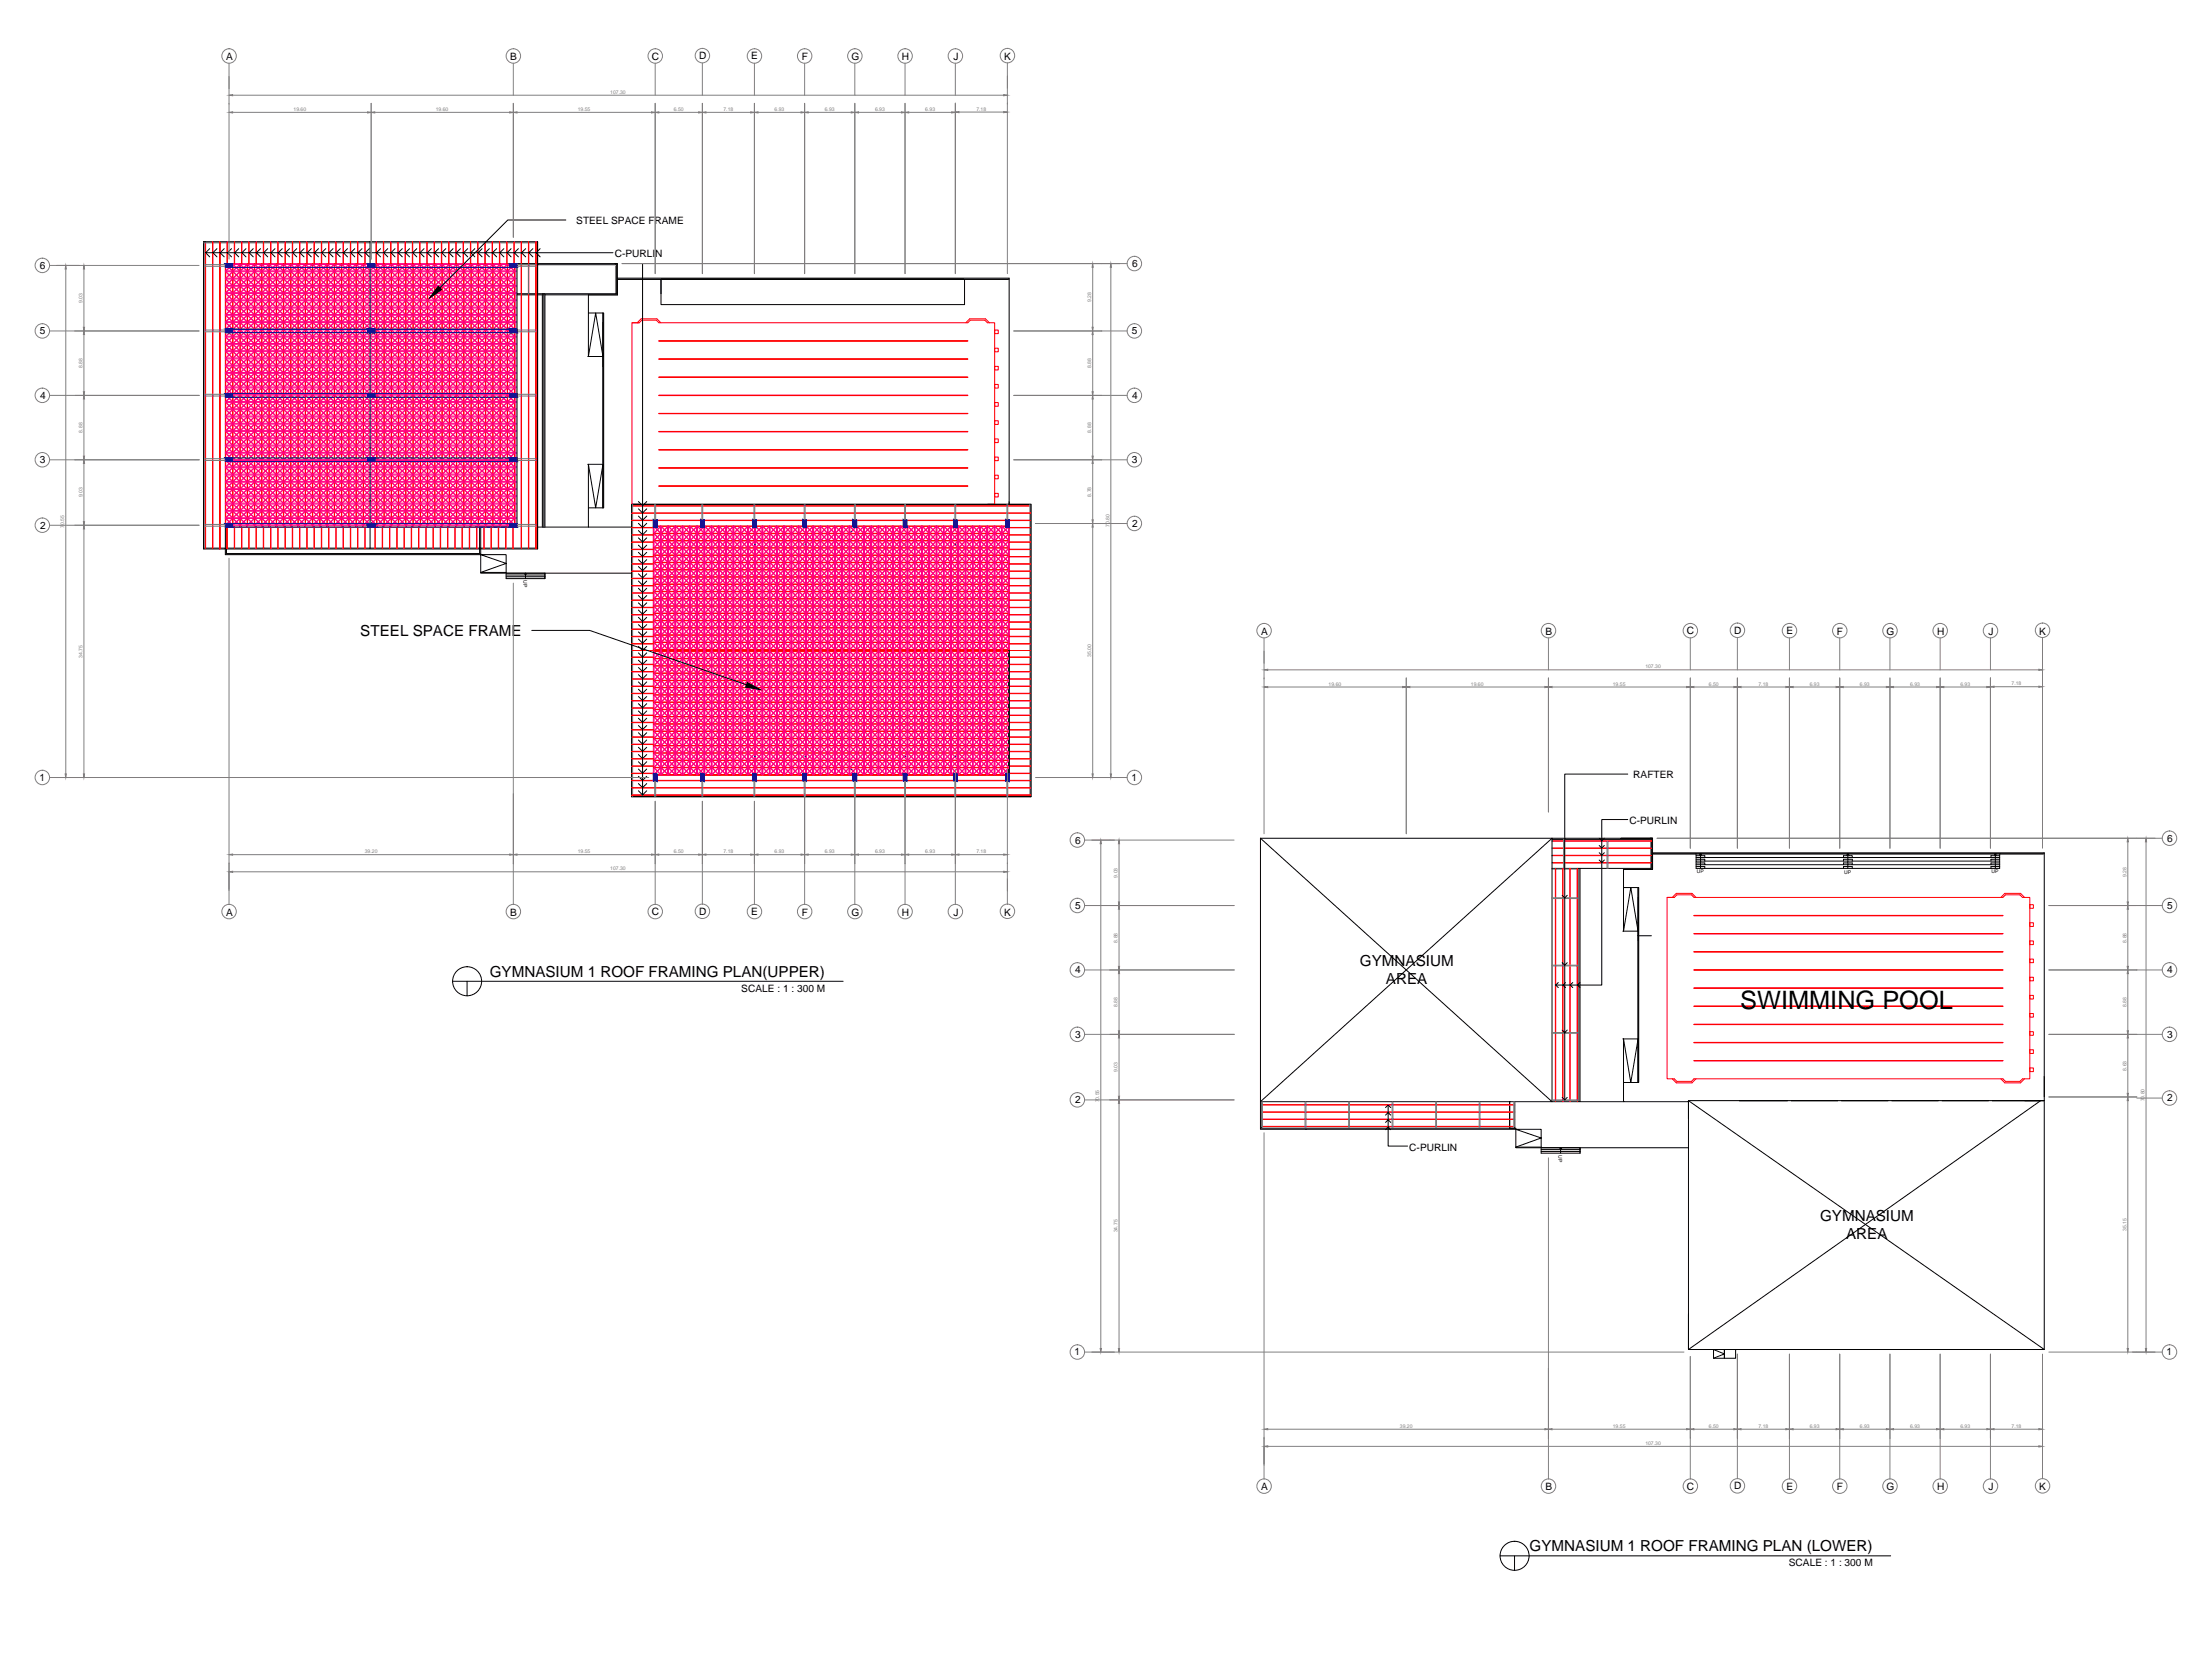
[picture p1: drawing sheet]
<svg xmlns="http://www.w3.org/2000/svg" width="1016mm" height="762mm" viewBox="0 0 1016 762" stroke-linecap="round" stroke-linejoin="round" font-family="sans-serif">
<defs><g id="words">
<text font-size="11.6" x="800" y="463">SWIMMING POOL</text>
<g font-size="7">
<text x="166" y="292">STEEL SPACE FRAME</text>
<text x="625" y="444">GYMNASIUM</text>
<text x="225" y="449">GYMNASIUM 1 ROOF FRAMING PLAN(UPPER)</text>
<text x="637" y="452">AREA</text>
<text x="836" y="561">GYMNASIUM</text>
<text x="848" y="569">AREA</text>
<text x="703" y="713">GYMNASIUM 1 ROOF FRAMING PLAN (LOWER)</text>
</g>
<g font-size="4.7">
<text x="104" y="28">A</text>
<text x="234" y="28">B</text>
<text x="300" y="27">C</text>
<text x="321" y="27">D</text>
<text x="345" y="27">E</text>
<text x="368" y="28">F</text>
<text x="391" y="28">G</text>
<text x="414" y="28">H</text>
<text x="438" y="28">J</text>
<text x="461" y="28">K</text>
<text x="265" y="103">STEEL SPACE FRAME</text>
<text x="282" y="118">C-PURLIN</text>
<text x="18" y="123">6</text>
<text x="520" y="123">6</text>
<text x="18" y="154">5</text>
<text x="520" y="154">5</text>
<text x="18" y="183">4</text>
<text x="520" y="183">4</text>
<text x="18" y="213">3</text>
<text x="520" y="213">3</text>
<text x="18" y="243">2</text>
<text x="520" y="242">2</text>
<text x="580" y="292">A</text>
<text x="710" y="292">B</text>
<text x="775" y="291">C</text>
<text x="797" y="291">D</text>
<text x="821" y="291">E</text>
<text x="844" y="292">F</text>
<text x="867" y="292">G</text>
<text x="890" y="292">H</text>
<text x="914" y="292">J</text>
<text x="937" y="292">K</text>
<text x="18" y="359">1</text>
<text x="520" y="359">1</text>
<text x="751" y="357">RAFTER</text>
<text x="749" y="379">C-PURLIN</text>
<text x="494" y="387">6</text>
<text x="996" y="387">6</text>
<text x="494" y="417">5</text>
<text x="996" y="417">5</text>
<text x="104" y="421">A</text>
<text x="234" y="421">B</text>
<text x="300" y="420">C</text>
<text x="321" y="420">D</text>
<text x="345" y="420">E</text>
<text x="368" y="421">F</text>
<text x="391" y="421">G</text>
<text x="414" y="421">H</text>
<text x="438" y="421">J</text>
<text x="461" y="421">K</text>
<text x="494" y="447">4</text>
<text x="996" y="447">4</text>
<text x="341" y="455">SCALE : 1 : 300 M</text>
<text x="494" y="477">3</text>
<text x="996" y="477">3</text>
<text x="494" y="507">2</text>
<text x="996" y="506">2</text>
<text x="648" y="529">C-PURLIN</text>
<text x="494" y="623">1</text>
<text x="996" y="623">1</text>
<text x="580" y="685">A</text>
<text x="710" y="685">B</text>
<text x="775" y="684">C</text>
<text x="797" y="684">D</text>
<text x="821" y="684">E</text>
<text x="844" y="685">F</text>
<text x="867" y="685">G</text>
<text x="890" y="685">H</text>
<text x="914" y="685">J</text>
<text x="937" y="685">K</text>
<text x="822" y="719">SCALE : 1 : 300 M</text>
</g>
<g font-size="2.3" fill="#808080">
<text x="280" y="43">107.30</text>
<text x="135" y="51">19.60</text>
<text x="200" y="51">19.60</text>
<text x="265" y="51">19.55</text>
<text x="310" y="51">6.50</text>
<text x="332" y="51">7.18</text>
<text x="356" y="51">6.93</text>
<text x="379" y="51">6.93</text>
<text x="402" y="51">6.93</text>
<text x="425" y="51">6.93</text>
<text x="449" y="51">7.18</text>
<text x="38" y="139" transform="rotate(-90 38 139)">9.03</text>
<text x="501" y="139" transform="rotate(-90 501 139)">9.28</text>
<text x="38" y="169" transform="rotate(-90 38 169)">8.88</text>
<text x="501" y="169" transform="rotate(-90 501 169)">8.88</text>
<text x="38" y="199" transform="rotate(-90 38 199)">8.88</text>
<text x="501" y="199" transform="rotate(-90 501 199)">8.88</text>
<text x="38" y="228" transform="rotate(-90 38 228)">9.03</text>
<text x="501" y="228" transform="rotate(-90 501 228)">8.78</text>
<text x="30" y="242" transform="rotate(-90 30 242)">70.55</text>
<text x="510" y="242" transform="rotate(-90 510 242)">70.80</text>
<text x="38" y="302" transform="rotate(-90 38 302)">34.75</text>
<text x="501" y="302" transform="rotate(-90 501 302)">35.00</text>
<text x="756" y="307">107.30</text>
<text x="611" y="315">19.60</text>
<text x="676" y="315">19.60</text>
<text x="741" y="315">19.55</text>
<text x="785" y="315">6.50</text>
<text x="808" y="315">7.18</text>
<text x="832" y="315">6.93</text>
<text x="855" y="315">6.93</text>
<text x="878" y="315">6.93</text>
<text x="901" y="315">6.93</text>
<text x="924" y="315">7.18</text>
<text x="168" y="392">39.20</text>
<text x="265" y="392">19.55</text>
<text x="310" y="392">6.50</text>
<text x="332" y="392">7.18</text>
<text x="356" y="392">6.93</text>
<text x="379" y="392">6.93</text>
<text x="402" y="392">6.93</text>
<text x="425" y="392">6.93</text>
<text x="449" y="392">7.18</text>
<text x="280" y="400">107.30</text>
<text x="514" y="403" transform="rotate(-90 514 403)">9.03</text>
<text x="977" y="403" transform="rotate(-90 977 403)">9.28</text>
<text x="514" y="433" transform="rotate(-90 514 433)">8.88</text>
<text x="977" y="433" transform="rotate(-90 977 433)">8.88</text>
<text x="514" y="463" transform="rotate(-90 514 463)">8.88</text>
<text x="977" y="463" transform="rotate(-90 977 463)">8.88</text>
<text x="977" y="492" transform="rotate(-90 977 492)">8.63</text>
<text x="514" y="492" transform="rotate(-90 514 492)">9.03</text>
<text x="505" y="506" transform="rotate(-90 505 506)">70.55</text>
<text x="985" y="506" transform="rotate(-90 985 506)">70.80</text>
<text x="514" y="566" transform="rotate(-90 514 566)">34.75</text>
<text x="977" y="565" transform="rotate(-90 977 565)">35.15</text>
<text x="643" y="656">39.20</text>
<text x="741" y="656">19.55</text>
<text x="785" y="656">6.50</text>
<text x="808" y="656">7.18</text>
<text x="832" y="656">6.93</text>
<text x="855" y="656">6.93</text>
<text x="878" y="656">6.93</text>
<text x="901" y="656">6.93</text>
<text x="924" y="656">7.18</text>
<text x="756" y="664">107.30</text>
</g>
<g font-size="2.3">
<text x="241" y="267" transform="rotate(90 241 267)">UP</text>
<text x="780" y="401">UP</text>
<text x="847" y="401">UP</text>
<text x="915" y="401">UP</text>
<text x="716" y="530" transform="rotate(90 716 530)">UP</text>
</g>
</g></defs>
<!-- layer: SPORTS -->
<g fill="none" stroke="#f00" stroke-width=".46">
<path d="M290 148h4l1-1h7l1 1h142l1-1h7l1 1h3v84h-3M293 148l2-2h7l2 2M294 148h-4v84h4M303 157h142M444 148l2-2h7l2 2M457 152h2v1h-2zM457 160h2v2h-2zM303 165h142M303 173h142M457 168h2v2h-2zM457 177h2v1h-2zM303 182h142"/>
<path d="M303 190h142M303 198h142M457 185h2v2h-2zM457 193h2v2h-2zM303 207h142M303 215h142M457 202h2v1h-2zM457 210h2v2h-2zM457 218h2v2h-2zM303 223h142M457 227h2v1h-2zM766 412h3l2-1h6l1 1h142l2-1h6l1 1h4v84h-4l-1 1h-6l-2-1h-142l-1 1h-6l-2-1h-3v-84h3"/>
<path d="M768 412l2-2h7l2 2M919 412l2-2h7l2 2M933 416h1v1h-1zM778 421h142M778 420h142M778 429h142M778 437h142M933 424h1v2h-1zM933 432h1v2h-1zM778 446h142M778 445h142M778 454h142"/>
<path d="M933 441h1v1h-1zM933 449h1v2h-1zM933 457h1v2h-1zM778 462h142M778 471h142M778 470h142M778 479h142M933 466h1v1h-1zM933 474h1v2h-1zM768 496l2 1h7l2-1M778 487h142M919 496l2 1h7l2-1"/>
<path d="M933 482h1v2h-1zM933 491h1v1h-1z"/>
</g>
<!-- layer: 0 -->
<g fill="none" stroke="#000" stroke-width=".46">
<path d="M170 111v141M249 135v107M250 135v107M284 135h-14v29l4-20 3 20h-7M284 128h180M270 144h7v89h-7M277 144v89v-20h-7M277 213l-3 20-4-20v29M464 230v2M94 252h153M104 255h117M104 254h116"/>
<path d="M247 242h43M250 263v3M726 399v107M759 399h-13v29l3-20 4 20h-7M759 392h180M779 399h140M779 397h140M779 396h140M779 394h140M746 408h7v89h-7M753 408v89v-20h-7M208 451h179"/>
<path d="M215 451v6M753 477l-4 20-3-20v29M939 494v126h-131M579 506h197v8M580 518h117M600 519h97M821 506h-22h22M823 506h22M846 506h22M869 506h22M892 506h22M915 506h24h-163v114h35"/>
<path d="M726 527v3M689 715h180M696 715v6"/>
<circle cx="215" cy="451" r="7"/>
<circle cx="696" cy="715" r="7"/>
</g>
<!-- layer: draft -->
<g fill="none" stroke="#000" stroke-width=".46">
<path d="M94 111h153M238 122h45v13M238 121h46M283 121h1v14h-14M304 128v7M464 128v104M290 232h184v134h-184zM290 232v134h184M474 232v134M94 252v-141h153v141M104 242v13M104 242v12"/>
<path d="M221 254v9h69M233 263h-12l12-4-12-4h12v11h17M233 263h17M233 264h17M233 265h17M241 263v1M242 264l-1-1v3M713 386h46v13M745 385h14h-180v134h21M758 385h1v7M759 392v7h-13M759 392v7"/>
<path d="M779 392v7M779 393h4v1M779 395h4v1M779 396h4v1M779 398h4v1M781 392v1M782 393l-1-1v7M847 394v-1h4v1M847 399v-1h4v1M847 397v-1h4v1M847 396v-1h4v1M849 392v1"/>
<path d="M850 393l-1-1v7M917 392l-1 1M917 393v-1v7M919 392v7M919 393h-4v1M919 395h-4v1M919 396h-4v1M919 398h-4v1M939 392v112M580 506v12M694 518v-12v12M697 518v9h79"/>
<path d="M708 527h-11l11-4-11-4h11v11h18M708 527h18M708 528h18M708 529h18M717 527v1M718 528l-1-1v3M776 604v16h13M787 620h5v4h-5zM787 620l5 2-5 2M797 620h1v4h-6v-4h6"/>
</g>
<!-- layer: PURLIN -->
<g fill="none" stroke="#f00" stroke-width=".46">
<path d="M94 111v141M98 111v141M101 111v141M104 111v10M108 111v10M111 111v10M114 111v10M118 111v10M121 111v10M124 111v10M125 111v10M128 111v10"/>
<path d="M131 111v10M134 111v10M138 111v10M141 111v10M144 111v10M148 111v10M151 111v10M154 111v10M158 111v10M161 111v10M164 111v10M168 111v10"/>
<path d="M173 111v10M173 111v131M176 111v10M176 111v131M179 111v10M180 111v10M183 111v10M183 111v131M186 111v10M186 111v131M189 111v10M190 111v10"/>
<path d="M193 111v10M193 111v131M196 111v10M199 111v10M200 111v10M203 111v10M203 111v131M206 111v10M206 111v131M209 111v10M210 111v10M213 111v10"/>
<path d="M213 111v131M216 111v10M216 111v131M219 111v10M220 111v10M223 111v10M223 111v131M226 111v10M226 111v131M229 111v10M230 111v10M233 111v10"/>
<path d="M233 111v131M236 111v10M236 111v131M239 111v141M240 111v141M243 111v141M246 111v141M104 121v121M107 121v121M110 121v121M114 121v121M117 121v121"/>
<path d="M120 121v121M124 121v121M127 121v121M130 121v121M134 121v121M137 121v121M140 121v121M144 121v121M147 121v121M150 121v121M154 121v121M157 121v121"/>
<path d="M160 121v121M164 121v121M167 121v121M173 121v121M177 121v121M180 121v121M183 121v121M187 121v121M190 121v121M193 121v121M196 121v121M197 121v121"/>
<path d="M200 121v121M203 121v121M207 121v121M210 121v121M213 121v121M217 121v121M220 121v121M223 121v121M227 121v121M230 121v121M233 121v121M290 232h184"/>
<path d="M290 236h184M290 239h184M104 242v10M108 242v10M111 242v10M114 242v10M118 242v10M121 242v10M124 242v10M125 242v10M128 242v10M131 242v10"/>
<path d="M134 242v10M138 242v10M141 242v10M144 242v10M148 242v10M151 242v10M154 242v10M158 242v10M161 242v10M164 242v10M168 242v10M172 242v10"/>
<path d="M176 242v10M179 242v10M182 242v10M186 242v10M189 242v10M192 242v10M196 242v10M199 242v10M202 242v10M206 242v10M209 242v10M212 242v10"/>
<path d="M216 242v10M219 242v10M222 242v10M223 242v10M226 242v10M229 242v10M232 242v10M236 242v10M290 242h10M290 246h10M290 249h10M290 252h10"/>
<path d="M290 256h10M290 259h10M300 242h164M300 245h164M300 248h164M300 252h164M300 255h164M300 258h164M464 242h10M464 246h10M464 249h10M464 252h10"/>
<path d="M464 256h10M464 259h10M290 262h10M290 266h10M290 269h10M290 272h10M290 276h10M290 279h10M300 262h164M300 265h164M300 268h164M300 272h164"/>
<path d="M300 275h164M300 278h164M464 262h10M464 266h10M464 269h10M464 272h10M464 276h10M464 279h10M290 299h184M290 282h10M290 286h10M290 289h10"/>
<path d="M290 292h10M290 296h10M300 282h164M300 285h164M300 288h164M300 292h164M300 295h164M300 298h164M300 299h164M464 282h10M464 286h10M464 289h10"/>
<path d="M464 292h10M464 296h10M290 319h10M290 318h10M290 315h10M290 312h10M290 309h10M290 308h10M290 305h10M290 302h10M300 319h164M300 316h164"/>
<path d="M300 313h164M300 312h164M300 309h164M300 306h164M300 303h164M300 302h164M464 319h10M464 318h10M464 315h10M464 312h10M464 309h10M464 308h10"/>
<path d="M464 305h10M464 302h10M290 339h10M290 338h10M290 335h10M290 332h10M290 329h10M290 328h10M290 325h10M290 322h10M300 339h164M300 336h164"/>
<path d="M300 333h164M300 332h164M300 329h164M300 326h164M300 323h164M300 322h164M464 339h10M464 338h10M464 335h10M464 332h10M464 329h10M464 328h10"/>
<path d="M464 325h10M464 322h10M290 359h184M290 358h184M290 355h10M290 352h10M290 349h10M290 348h10M290 345h10M290 342h10M300 356h164M300 353h164"/>
<path d="M300 352h164M300 349h164M300 346h164M300 343h164M300 342h164M464 355h10M464 352h10M464 349h10M464 348h10M464 345h10M464 342h10M290 365h184"/>
<path d="M290 362h184M713 386h46M713 390h46M713 393h46M713 396h46M715 399v107M718 399v107M721 399v107M722 399v107M725 399v107M580 518h116M580 517h116"/>
<path d="M580 514h116M580 511h116M580 508h116M580 507h116"/>
</g>
<!-- layer: WALL -->
<g fill="none" stroke="#000" stroke-width=".46">
<path d="M94 116l2 2M96 114l-2 2h188M100 114l-2 2 2 2M103 114l-2 2 2 2M106 114l-2 2 2 2M110 114l-2 2 2 2M113 114l-2 2 2 2M116 114l-2 2 2 2M120 114l-2 2 2 2M123 114l-2 2 2 2M126 114l-1 2 1 2M130 114l-2 2 2 2"/>
<path d="M133 114l-2 2 2 2M136 114l-2 2 2 2M140 114l-2 2 2 2M143 114l-2 2 2 2M146 114l-2 2 2 2M150 114l-2 2 2 2M153 114l-2 2 2 2M156 114l-2 2 2 2M160 114l-2 2 2 2M163 114l-2 2 2 2M166 114l-2 2 2 2M170 114l-2 2 2 2"/>
<path d="M175 114l-2 2 2 2M178 114l-2 2 2 2M182 114l-2 2 2 2M185 114l-2 2 2 2M188 114l-2 2 2 2M192 114l-2 2 2 2M195 114l-2 2 2 2M198 114l-2 2 2 2M202 114l-2 2 2 2M205 114l-2 2 2 2M208 114l-2 2 2 2M212 114l-2 2 2 2"/>
<path d="M215 114l-2 2 2 2M218 114l-2 2 2 2M222 114l-2 2 2 2M225 114l-2 2 2 2M228 114l-2 2 2 2M232 114l-2 2 2 2M235 114l-2 2 2 2M238 114l-2 2 2 2M242 114l-2 2 2 2M245 114l-2 2 2 2M248 114l-2 2 2 2M260 101h-27l-31 31"/>
<path d="M170 133h.1M238 135h32M238 135h45M238 123v117M295 121v244l-2-2M304 128h139v12h-139zM170 145h.1M170 157h.1M170 206h.1M170 218h.1M170 230h.1M293 237l2 2 2-2"/>
<path d="M293 234l2 2 2-2M293 230l2 2 2-2M220 242v12M221 242v12M293 257l2 2 2-2M293 254l2 2 2-2M293 250l2 2 2-2M293 247l2 2 2-2M293 244l2 2 2-2M293 240l2 2 2-2M293 277l2 2 2-2M293 274l2 1 2-1"/>
<path d="M293 270l2 2 2-2M293 267l2 2 2-2M293 264l2 1 2-1M293 260l2 2 2-2M244 290h27l72 25M293 300l2 2 2-2M293 297l2 2 2-2M293 294l2 1 2-1M293 290l2 2 2-2M293 287l2 2 2-2M293 284l2 1 2-1M293 280l2 2 2-2"/>
<path d="M464 299v57M464 299v57h-15M293 320l2 2 2-2M293 317l2 1 2-1M293 313l2 2 2-2M293 310l2 2 2-2M293 307l2 1 2-1M293 303l2 2 2-2M293 340l2 2 2-2M293 337l2 1 2-1M293 333l2 2 2-2M293 330l2 2 2-2"/>
<path d="M293 327l2 1 2-1M293 323l2 2 2-2M293 360l2 2 2-2M293 357l2 1 2-1M293 353l2 2 2-2M293 350l2 2 2-2M293 347l2 1 2-1M293 343l2 2 2-2M318 356h13M335 356h13M351 356h13M367 356h13"/>
<path d="M384 356h13M400 356h13M416 356h13M433 356h13M748 356h-29v149M297 363l-2 2M748 376h-12v76h-21M579 385l134 121v-121l-134 121M713 399h46M735 385l1 1 1-1M735 388l1 2 1-2M735 395l1 1 1-1"/>
<path d="M735 392l1 1 1-1M718 411l1 1 1-1M753 430h6M716 451l-1 1 1 2M718 442l1 1 1-1M719 451l-1 1 1 2M723 451l-1 1 1 2M726 451l-1 1 1 2M718 473l1 1 1-1M637 509l1-1 1 1M637 512l1-1 1 1M637 516l1-2 1 2"/>
<path d="M637 519l1-1 1 1M638 508v18h9M696 506v12M718 504l1 1 1-1M776 506l163 114M938 506l-162 114"/>
</g>
<!-- layer: RAFTER -->
<g fill="none" stroke="#767676" stroke-width=".46">
<path d="M94 112h153M94 122h10M238 122h8M243 122v13M283 122v13M94 152h10M238 152h8M94 181h10M94 182h10M238 181h8M238 182h8M94 211h10"/>
<path d="M238 211h8M291 232v134M301 232v7M323 232v7M346 232v7M347 232v7M370 232v7M393 232v7M416 232v7M439 232v7M463 232v7M473 232v134"/>
<path d="M94 252h153M94 241h10M94 242h10M238 241h8M238 242h8M301 359v7M323 359v7M346 359v7M347 359v7M370 359v7M393 359v7M416 359v7"/>
<path d="M439 359v7M463 359v7M713 399h12M718 386v13M719 386v13M738 386v13M739 386v13M758 386v13M713 412h12M713 413h12M713 443h12M713 444h12"/>
<path d="M713 474h12M713 475h12M580 506v12M600 506v12M620 506v12M640 506v12M660 506v12M680 506v12M696 506v12M713 505h12M713 506h12"/>
</g>
<!-- layer: DIM -->
<g fill="none" stroke="#808080" stroke-width=".46">
<path d="M105 29v90M236 29v15M301 29v15M323 29v15M347 29v15M370 29v15M393 29v15M416 29v15M439 29v15M463 29v97M107 52h62M107 44h354"/>
<path d="M171 47v72M172 52h62M236 47v62M238 52h61M301 47v79M303 52h18M323 47v79M324 52h21M347 47v79M348 52h20M370 47v79M371 52h20"/>
<path d="M393 47v79M395 52h19M416 47v79M418 52h19M439 47v79M441 51h20M23 122h68M30 124v231M39 124v26M286 121h232M502 123v27M510 123v232"/>
<path d="M23 152h68M39 154v26M466 152h52M502 154v26M23 182h69M39 183v27M466 182h52M502 183v27M23 211h69M39 213v27M466 211h52M502 213v26"/>
<path d="M23 241h68M39 243v112M105 256v159M476 240h42M502 242v113M236 268v147M581 293v90M712 293v15M777 293v15M798 293v15M822 293v15M845 293v15"/>
<path d="M868 293v15M892 293v15M915 293v15M939 293v97M583 316h62M583 308h354M646 311v72M648 316h62M712 311v62M713 316h62M777 311v79M778 316h19"/>
<path d="M798 311v79M800 316h21M822 311v79M824 316h20M845 311v79M847 316h20M868 311v79M870 316h20M892 311v79M893 316h20M915 311v79M916 315h21"/>
<path d="M23 357h275M439 353v62M463 353v62M476 357h42M301 368v47M323 368v47M347 368v47M370 365v50M393 365v50M416 365v50M107 393h127M238 393h61"/>
<path d="M303 393h18M324 393h21M348 393h20M371 393h20M395 393h19M418 393h19M441 393h20M498 386h69M506 388v231M514 388v26M761 385h233M978 387v27"/>
<path d="M986 387v232M107 400h354M498 416h69M514 418v26M941 416h53M978 418v26M498 446h69M514 447v26M941 446h53M978 447v26M498 475h69M514 477v27"/>
<path d="M941 475h53M978 477v25M498 505h69M514 507v112M941 504h41M978 506v113M982 504h12M581 520v159M712 532v147M498 621h276M777 623v56M798 622v57"/>
<path d="M822 622v57M845 622v57M868 622v57M892 622v57M915 622v57M939 622v57M941 621h53M583 656h127M713 656h62M778 656h19M800 656h21M824 656h20"/>
<path d="M847 656h20M870 656h20M893 656h20M916 656h21M583 664h354"/>
<circle cx="105" cy="26" r="3"/>
<circle cx="236" cy="26" r="3"/>
<circle cx="301" cy="26" r="3"/>
<circle cx="323" cy="26" r="3"/>
<circle cx="347" cy="26" r="3"/>
<circle cx="370" cy="26" r="3"/>
<circle cx="393" cy="26" r="3"/>
<circle cx="416" cy="26" r="3"/>
<circle cx="439" cy="26" r="3"/>
<circle cx="463" cy="26" r="3"/>
<circle cx="19" cy="122" r="3"/>
<circle cx="521" cy="121" r="3"/>
<circle cx="19" cy="152" r="3"/>
<circle cx="521" cy="152" r="3"/>
<circle cx="19" cy="182" r="3"/>
<circle cx="521" cy="182" r="3"/>
<circle cx="19" cy="211" r="3"/>
<circle cx="521" cy="211" r="3"/>
<circle cx="19" cy="241" r="3"/>
<circle cx="521" cy="240" r="3"/>
<circle cx="581" cy="290" r="3"/>
<circle cx="712" cy="290" r="3"/>
<circle cx="777" cy="290" r="3"/>
<circle cx="798" cy="289" r="3"/>
<circle cx="822" cy="290" r="3"/>
<circle cx="845" cy="290" r="3"/>
<circle cx="868" cy="290" r="3"/>
<circle cx="892" cy="290" r="3"/>
<circle cx="915" cy="290" r="3"/>
<circle cx="939" cy="289" r="3"/>
<circle cx="19" cy="357" r="3"/>
<circle cx="521" cy="357" r="3"/>
<circle cx="495" cy="386" r="3"/>
<circle cx="997" cy="385" r="3"/>
<circle cx="105" cy="419" r="3"/>
<circle cx="236" cy="419" r="3"/>
<circle cx="301" cy="419" r="3"/>
<circle cx="323" cy="419" r="3"/>
<circle cx="347" cy="419" r="3"/>
<circle cx="370" cy="419" r="3"/>
<circle cx="393" cy="419" r="3"/>
<circle cx="416" cy="419" r="3"/>
<circle cx="439" cy="419" r="3"/>
<circle cx="463" cy="419" r="3"/>
<circle cx="495" cy="416" r="3"/>
<circle cx="997" cy="416" r="3"/>
<circle cx="495" cy="445" r="3"/>
<circle cx="997" cy="445" r="3"/>
<circle cx="495" cy="475" r="3"/>
<circle cx="997" cy="475" r="3"/>
<circle cx="495" cy="505" r="3"/>
<circle cx="997" cy="504" r="3"/>
<circle cx="495" cy="621" r="3"/>
<circle cx="997" cy="621" r="3"/>
<circle cx="581" cy="683" r="3"/>
<circle cx="712" cy="683" r="3"/>
<circle cx="777" cy="683" r="3"/>
<circle cx="798" cy="682" r="3"/>
<circle cx="822" cy="683" r="3"/>
<circle cx="845" cy="683" r="3"/>
<circle cx="868" cy="683" r="3"/>
<circle cx="892" cy="683" r="3"/>
<circle cx="915" cy="683" r="3"/>
<circle cx="939" cy="682" r="3"/>
</g>
<g fill="#808080" stroke="#808080" stroke-width=".46">
<path d="M978 385v2h-1z"/>
<path d="M977 414h1v2z"/>
<path d="M977 444h1v2z"/>
<path d="M978 416v2h-1z"/>
<path d="M977 473h1v2z"/>
<path d="M978 446v1h-1z"/>
<path d="M977 502h1v2z"/>
<path d="M978 475v2h-1z"/>
<path d="M978 504v2h-1z"/>
<path d="M977 619h1v2z"/>
<path d="M937 315h2l-2 1z"/>
<path d="M915 315h1v1z"/>
<path d="M892 316l1-1v1z"/>
<path d="M913 315l2 1h-2z"/>
<path d="M868 316l2-1v1z"/>
<path d="M890 315l2 1h-2z"/>
<path d="M845 316l2-1v1z"/>
<path d="M867 315l1 1h-1z"/>
<path d="M822 316l2-1v1z"/>
<path d="M844 315l1 1h-1z"/>
<path d="M798 316l2-1v1z"/>
<path d="M821 315l1 1h-1z"/>
<path d="M777 316l1-1v1z"/>
<path d="M797 315l1 1h-1z"/>
<path d="M710 315l2 1h-2z"/>
<path d="M646 316l2-1v1z"/>
<path d="M775 315l2 1h-2z"/>
<path d="M712 316l1-1v1z"/>
<path d="M986 385v2z"/>
<path d="M986 619v2z"/>
<path d="M937 307l2 1h-2z"/>
<path d="M581 308l2-1v1z"/>
<path d="M514 386v2z"/>
<path d="M514 414v2z"/>
<path d="M514 444v2z"/>
<path d="M514 416v2z"/>
<path d="M514 473v2z"/>
<path d="M514 446v1z"/>
<path d="M514 504v1z"/>
<path d="M514 475v2z"/>
<path d="M514 505v2z"/>
<path d="M514 619v2z"/>
<path d="M506 386v2z"/>
<path d="M506 619v2z"/>
<path d="M937 656h2l-2 1z"/>
<path d="M915 656h1v1z"/>
<path d="M892 656h1v1z"/>
<path d="M913 656h2l-2 1z"/>
<path d="M868 656h2v1z"/>
<path d="M890 656h2l-2 1z"/>
<path d="M845 656h2v1z"/>
<path d="M867 656h1l-1 1z"/>
<path d="M822 656h2v1z"/>
<path d="M844 656h1l-1 1z"/>
<path d="M798 656h2v1z"/>
<path d="M821 656h1l-1 1z"/>
<path d="M777 656h1v1z"/>
<path d="M797 656h1l-1 1z"/>
<path d="M710 656h2l-2 1z"/>
<path d="M581 656h2v1z"/>
<path d="M775 656h2l-2 1z"/>
<path d="M712 656h1v1z"/>
<path d="M937 664h2l-2 1z"/>
<path d="M581 664h2v1z"/>
<path d="M581 316l2-1v1z"/>
<path d="M645 315l1 1h-1z"/>
<path d="M502 121v2z"/>
<path d="M502 150v2z"/>
<path d="M502 180v2z"/>
<path d="M502 152v2z"/>
<path d="M502 210v1z"/>
<path d="M502 182v1z"/>
<path d="M502 239v1z"/>
<path d="M502 211v2z"/>
<path d="M502 240v2z"/>
<path d="M502 355v2z"/>
<path d="M461 51h2l-2 1z"/>
<path d="M439 51h2v1z"/>
<path d="M416 52l2-1v1z"/>
<path d="M437 51l2 1h-2z"/>
<path d="M393 52l2-1v1z"/>
<path d="M414 51l2 1h-2z"/>
<path d="M370 52l1-1v1z"/>
<path d="M391 51l2 1h-2z"/>
<path d="M347 52l1-1v1z"/>
<path d="M368 51l2 1h-2z"/>
<path d="M323 52l1-1v1z"/>
<path d="M345 51l2 1h-2z"/>
<path d="M301 52l2-1v1z"/>
<path d="M321 51l2 1h-2z"/>
<path d="M234 51l2 1h-2z"/>
<path d="M171 52l1-1v1z"/>
<path d="M299 51l2 1h-2z"/>
<path d="M236 52l2-1v1z"/>
<path d="M510 121l1 2h-1z"/>
<path d="M510 355h1l-1 2z"/>
<path d="M461 43l2 1h-2z"/>
<path d="M105 44l2-1v1z"/>
<path d="M39 122v2h-1z"/>
<path d="M38 150h1v2z"/>
<path d="M38 180h1v2z"/>
<path d="M39 152v2h-1z"/>
<path d="M38 210h1v1z"/>
<path d="M39 182v1h-1z"/>
<path d="M38 240h1v1z"/>
<path d="M39 211v2h-1z"/>
<path d="M39 241v2h-1z"/>
<path d="M38 355h1v2z"/>
<path d="M30 122v2z"/>
<path d="M30 355v2z"/>
<path d="M461 392l2 1h-2z"/>
<path d="M439 393l2-1v1z"/>
<path d="M416 393l2-1v1z"/>
<path d="M437 392l2 1h-2z"/>
<path d="M393 393l2-1v1z"/>
<path d="M414 392l2 1h-2z"/>
<path d="M370 393l1-1v1z"/>
<path d="M391 392l2 1h-2z"/>
<path d="M347 393l1-1v1z"/>
<path d="M368 392l2 1h-2z"/>
<path d="M323 393l1-1v1z"/>
<path d="M345 392l2 1h-2z"/>
<path d="M301 393l2-1v1z"/>
<path d="M321 392l2 1h-2z"/>
<path d="M234 392l2 1h-2z"/>
<path d="M105 393l2-1v1z"/>
<path d="M299 392l2 1h-2z"/>
<path d="M236 393l2-1v1z"/>
<path d="M461 400h2l-2 1z"/>
<path d="M105 400h2v1z"/>
<path d="M105 52l2-1v1z"/>
<path d="M169 51l2 1h-2z"/>
</g>
<!-- layer: SPACEFRAME -->
<g fill="none" stroke="#ff007f" stroke-width=".46">
<path d="M104 121h133v121h-133M104 121h133M104 124h133M104 125h133M104 128h133M104 131h133M104 134h133M104 135h133M104 138h133M104 122l3 2-2-1 2-1M104 125l3 3-2-2 2-1M104 135l3 3-2-2 2-1"/>
<path d="M104 132l1 1-1 1M104 138l1 2 2-2-2 2 2 1zM104 121l1 2 2-2M104 125l1 1 2-1M104 131l1 2 2-2M104 135l1 1 2-1M105 123l-1 1M105 126l-1 2M105 136l-1 2M105 140l-1 1M105 130l-1-2 1 2-1 1M105 130l2 1"/>
<path d="M107 131l-2-1 2-2-3 3M107 132l-2 1 2 1-2-1-1 1M107 125l3 3M107 122l3 2M107 128l2 2M107 132l2 1M107 138l2-2-2 2M107 135l3 3M107 138l3 3M107 121l2 2 1-2M107 125l2 1M107 131l2 2"/>
<path d="M107 135l2 1 1-1M107 138l2 2M107 131l2-1 1 1M109 123l-2 1M109 130l-2 1M109 130l1-2-1 2 1 1M109 126l-2 2M109 133l-2 1M109 133l1 1M109 140l-2 1M110 125l-3 3M110 131l-3 3"/>
<path d="M110 122l-1 1 1 1M110 125l-1 1 1 2M110 132l-1 1 1 1M110 135l-1 1 1 2M110 122l2 1-2 1M110 128l3 3M110 135l2 1-2 2M110 132l3 2M110 138l2 2-2 1M111 121l1 2 1-2M111 135l1 1 1-1M111 131l1 2 1-2"/>
<path d="M111 138l1 2 1-2M111 124l1-1 1 1M111 128l1-2 1 2M111 138l1-2 1 2M112 130l-2 1M112 126l-2 2M112 133l-2 1M112 130l-1 1M112 133l-1 1M113 125l-1 1-2-1M113 128l-1 2M114 122l-2 1 2 1"/>
<path d="M114 125l-2 1 2 2M114 128l-2 2 2 1M114 132l-2 1 2 1M114 135l-2 1 2 2M114 138l-2 2 2 1M114 132l3 2-2-1 2-1M114 122l1 1-1 1M114 125l1 1-1 2M114 135l1 1-1 2M114 125l3 3-2-2 2-1M114 121l1 2 2-2M114 131l1 2 2-2"/>
<path d="M114 135l1 1 2-1M115 130l-1 1M115 133l-1 1M115 126l-1 2M117 125l-2 1M117 122l-2 1 2 1-2-1-1 1M117 131l-2-1 2-2-2 2-1-2 3 3M117 135l-2 1 2 2-2-2-1 2M117 122l3 2M117 128l2-2-2 2M117 125l3 3M117 128l2 2"/>
<path d="M117 135l3 3M117 132l2 1M117 138l2 2M117 125l2 1 1-1M117 121l2 2 1-2M117 131l2 2 1-2M117 135l2 1M117 131l2-1 1 1M119 123l-2 1M119 130l-2 1M119 133l-2 1M119 136l-2 2"/>
<path d="M119 140l-2 1M119 133l1 1M120 128l-1 2M120 138l-1 2M120 135l-3 3M120 122l-1 1 1 1M120 125l-1 1 1 2M120 128l-1 2 1 1M120 132l-1 1 1 1M120 135l-1 1 1 2M120 138l-1 2 1 1M120 122l3 2"/>
<path d="M120 125l3 3M120 128l2 2-2 1M120 132l2 1M120 135l3 3M120 138l3 3M121 128l2 3M121 131l1 2M121 125l1 1 1-1M121 135l1 1 1-1M121 138l1 2M121 134l1-1 1 1M122 123l-2 1"/>
<path d="M122 126l-2 2M122 136l-2 2M122 123l-1 1M122 126l-1 2M122 130l-1 1M122 136l-1 2M122 140l-1 1M123 121l-1 2M123 128l-1 2M123 131l-3 3M123 138l-3 3M124 122l-2 1 2 1"/>
<path d="M124 125l-2 1 2 2M124 128l-2 2 2 1M124 132l-2 1 2 1M124 135l-2 1 2 2M124 138l-2 2 2 1M124 122l1 1-1 1M124 125l1 1-1 2M124 135l1 1-1 2M124 132l3 2M124 131l1 2 2-2M124 121l1 2 2-2M124 125l1 1 2-1"/>
<path d="M124 135l1 1 2-1M124 124l1-1 2 1M124 128l1-2 2 2M124 138l1-2 2 2M125 133l-1 1M125 130l-1 1M125 123l2-1 2 1-2 1zM125 136l2-1 2 1-2 2zM127 128l-2 2-1-2 3 3M127 138l-2 2-1-2 1 2-1 1M127 138l2 2-2-2-2 2 2 1 3-3M127 125l2 1"/>
<path d="M127 121l2 2 1-2M127 131l2 2M127 128l2 2M127 135l2 1 1-1M127 124l2-1 1 1M129 130l-2 1-2-1 2-2 3 3M129 126l-2 2M129 126l1 2M129 130l-2 1M129 133l-2 1M129 136l-2 2M129 136l1 2"/>
<path d="M130 125l-3 3-2-2 2-1 2 1M130 131l-3 3-2-1 2-1 3 2M130 128l-1 2M130 122l-1 1 1 1M130 125l-1 1 1 2M130 128l-1 2 1 1M130 132l-1 1 1 1M130 135l-1 1 1 2M130 138l-1 2 1 1M130 125l3 3M130 122l3 2M130 132l2 1-2 1"/>
<path d="M130 135l3 3M130 138l3 3M131 121l1 2M131 125l1 1 1-1M131 138l1 2 1-2M131 131l2 3M131 135l1 1 1-1M131 131l1-1 1 1M132 123l-2 1M132 126l-2 2M132 130l-2 1M132 136l-2 2"/>
<path d="M132 140l-2 1M132 126l-1 2M132 133l-1 1M132 136l-1 2M132 140l-1 1M133 121l-2 3M133 128l-1 2-2-2M133 131l-1 2M134 122l-2 1 2 1M134 125l-2 1 2 2M134 128l-2 2 2 1M134 132l-2 1 2 1"/>
<path d="M134 135l-2 1 2 2M134 138l-2 2 2 1M134 122l3 2M134 125l3 3M134 132l1 1M134 138l1-2-1 2M134 135l3 3M134 131l1 2M134 128l1 2M134 121l1 2 2-2M134 125l1 1M134 135l1 1 2-1"/>
<path d="M134 131l1-1 2 1M135 123l-1 1M135 130l-1 1M135 126l-1 2M135 140l-1-2 3 3M135 133l-1 1M135 133l2 1M135 140l-1 1M135 123l2-1 2 1-2 1zM135 136l2-1 2 1-2 2zM135 140l2-2 2 2-2 1zM137 125l-3 3"/>
<path d="M137 128l-2 2M137 131l-3 3M137 138l-3 3M137 121l2 2 1-2M137 138l2 2M137 131l2 2 1-2M137 135l2 1 1-1M137 134l2-1-2 1-2-1 2-1 3 2M137 124l2-1 1 1M139 140l1-2-1 2 1 1M139 126l1 2M139 126l-2 2"/>
<path d="M139 130l-2 1M139 136l-2 2M139 136l1 2M140 125l-1 1-2-1-2 1 2 2 2-2M140 122l-1 1 1 1M140 125l-1 1 1 2M140 131l-1-1 1-2-3 3-2-1 2-2 3 3M140 132l-1 1 1 1M140 135l-1 1 1 2M140 122l3 2M140 125l3 3M140 128l2 2-2 1"/>
<path d="M140 135l3 3M140 132l2 1-2 1M140 138l3 3M141 128l1 2 1-2M141 125l1 1 1-1M141 121l1 2 1-2M141 131l1 2 1-2M141 135l1 1 1-1M141 131l1-1 1 1M141 134l1-1 1 1M142 123l-2 1M142 126l-2 2"/>
<path d="M142 136l-2 2M142 140l-2 1M142 123l-1 1M142 126l-1 2M142 136l-1 2M142 140l-1 1M143 138l-1 2M144 122l-2 1 2 1M144 125l-2 1 2 2M144 128l-2 2 2 1M144 132l-2 1 2 1M144 135l-2 1 2 2"/>
<path d="M144 138l-2 2 2 1M144 122l3 2-2-1 2-1M144 131l1-1-1-2 1 2 2-2-2 2 2 1M144 135l3 3-2-2 2-1M144 132l1 1-1 1M144 138l1 2 2-2-2 2 2 1zM144 121l1 2 2-2M144 131l1 2 2-2M144 135l1 1 2-1M144 131l1-1 2 1M145 123l-1 1M145 126l-1 2"/>
<path d="M145 136l-1 2M145 140l-1 1M147 125l-2 1-1-1M147 125l-2 1 2 2-2-2-1 2M147 132l-2 1 2 1-2-1-1 1M147 122l3 2M147 128l2 2M147 125l3 3M147 135l2 1M147 132l2 1M147 138l3 3M147 121l2 2 1-2"/>
<path d="M147 125l2 1M147 138l2 2M147 131l2 2M147 128l3 3M149 123l-2 1M149 130l-2 1M149 136l-2 2M149 130l1-2-1 2 1 1M149 126l-2 2M149 133l1 1M149 133l-2 1M149 136l1 2"/>
<path d="M149 140l-2 1M150 125l-3 3M150 131l-3 3M150 135l-1 1M150 122l-1 1 1 1M150 125l-1 1 1 2M150 132l-1 1 1 1M150 135l-1 1 1 2M150 122l2 1-2 1M150 125l2 1-2 2M150 128l3 3M150 135l2 1-2 2"/>
<path d="M150 132l3 2M150 138l2 2-2 1M151 121l1 2 1-2M151 128l1 2 1-2M151 125l1 1 1-1M151 138l1 2 1-2M151 135l1 1 1-1M151 131l1 2 1-2M151 124l1-1 1 1M151 128l1-2 1 2M151 138l1-2 1 2M152 130l-2 1"/>
<path d="M152 133l-2 1M152 130l-1 1M152 133l-1 1M154 122l-2 1 2 1M154 125l-2 1 2 2M154 128l-2 2 2 1M154 132l-2 1 2 1M154 135l-2 1 2 2M154 138l-2 2 2 1M154 122l3 2-2-1 2-1M154 125l3 3-2-2 2-1M154 135l3 3-2-2 2-1"/>
<path d="M154 132l1 1-1 1M154 131l3 3-2-1 2-1M154 138l1 2 2-2-2 2 2 1zM154 125l1 1 2-1M154 121l1 2 2-2M154 135l1 1 2-1M155 123l-1 1M155 126l-1 2M155 136l-1 2M155 140l-1 1M155 130l-1-2 1 2-1 1M155 130l2 1"/>
<path d="M155 133l-1 1M157 131l-2 2M157 131l-2-1 2-2-3 3M157 122l2 1-2 1M157 125l2 1M157 128l2 2M157 132l2 1M157 138l2 2M157 135l2 1M157 125l2 1 1-1M157 121l2 2 1-2M157 131l2 2 1-2"/>
<path d="M157 135l2 1 1-1M157 124l2-1 1 1M157 131l2-1 1 1M159 126l-2 2M159 130l-2 1M159 133l-2 1M159 136l-2 2M159 140l-2 1M159 130l1-2-1 2 1 1M159 140l1-2-1 2 1 1M159 126l1 2M159 133l1 1"/>
<path d="M159 136l1 2M160 122l-1 1 1 1M160 125l-1 1 1 2M160 132l-1 1 1 1M160 135l-1 1 1 2M160 122l2 1-2 1M160 125l2 1-2 2M160 128l3 3M160 135l2 1-2 2M160 132l3 2M160 138l2 2-2 1M161 131l1 2 1-2"/>
<path d="M161 121l1 2 1-2M161 125l1 1 1-1M161 138l1 2 1-2M161 128l1 2 1-2M161 135l1 1 1-1M161 128l1-2 1 2M161 124l1-1 1 1M161 138l1-2 1 2M162 130l-2 1M162 133l-2 1M162 130l-1 1M162 133l-1 1"/>
<path d="M164 122l-2 1 2 1M164 125l-2 1 2 2M164 128l-2 2 2 1M164 132l-2 1 2 1M164 135l-2 1 2 2M164 138l-2 2 2 1M164 132l3 2-2-1 2-1M164 122l1 1-1 1M164 128l3 3M164 135l1 1-1 2M164 121l1 2 2-2M164 135l1 1 2-1"/>
<path d="M164 131l1 2 2-2M165 126l-1 2M165 130l-1 1M165 133l-1 1M165 130l2-2-2 2 2 1M167 125l-2 1-1-1M167 122l-2 1 2 1-2-1-1 1M167 125l-2 1 2 2-2-2-1 2M167 135l-2 1 2 2-2-2-1 2M167 122l3 2 1-1 2 1M167 128l2 2M167 132l2 1"/>
<path d="M167 138l2-2-2 2M167 135l3 3 1-2 2 2M167 138l3 3 1-1 2 1M167 121l2 2 1-2 1 2 2-2M167 131l2 2 1-2 1 2 2-2M167 138l2 2M167 135l2 1 1-1 1 1 2-1M169 123l-2 1M169 126l-2 2M169 130l-2 1M169 133l-2 1M169 140l-2 1"/>
<path d="M169 126l1 2 1-2 2 2M169 130l1-2 3 3M169 140l1-2 1 2 2-2-1 2 1 1M169 123l1-1 1 1-1 1zM169 126l1-1 1 1-1 2zM169 130l1-2 1 2-1 1zM169 133l1-1 1 1-1 1zM169 136l1-1 1 1-1 2zM169 140l1-2 1 2-1 1zM171 130l2-2-3 3-1-1-2 1M171 130l2 1M171 133l2 1"/>
<path d="M172 133l1 1M173 125l-2 1-1-1-1 1-2-1M173 122l-1 1 1 1M173 125l-1 1 1 2M173 132l-3 2-1-1M173 135l-1 1 1 2M173 122l2 1-2 1M173 125l2 1-2 2M173 128l2 2-2 1M173 132l2 1-2 1M173 135l2 1-2 2M173 138l2 2-2 1"/>
<path d="M173 128l2 2 1-2M173 121l2 2 1-2M173 125l2 1 1-1M173 135l2 1 1-1M173 131l3 3M173 138l3 3M173 124l2-1 1 1M173 128l2-2 1 2M173 131l2-1 1 1M173 134l2-1 1 1M173 138l2-2 1 2M176 131l-1 2"/>
<path d="M176 138l-1 2M176 122l-1 1 1 1M176 125l-1 1 1 2M176 128l-1 2 1 1M176 132l-1 1M176 135l-1 1 1 2M177 122l1 1-1 1M177 125l1 1-1 2M177 132l1 1-1 1M177 135l1 1-1 2M177 121l3 3M177 125l1 1 2-1"/>
<path d="M177 131l1 2 2-2M177 135l3 3M177 124l1-1 2 1M177 131l1-1 2 1M178 130l-1-2 1 2-1 1M178 140l-1-2 1 2-1 1M178 126l2 2M178 126l-1 2M178 133l2 1M178 133l-1 1M178 136l2 2M178 136l-1 2"/>
<path d="M178 130l2 1M180 121l-2 2M180 128l-2 2M180 135l-2 1M180 138l-2 2M180 122l-2 1M180 125l-2 1M180 132l-2 1M180 122l1 1-1 1 1-1 2 1M180 125l1 1-1 2 1-2 2 2M180 131l1-1-1-2 3 3M180 132l1 1-1 1 3-2"/>
<path d="M180 135l1 1-1 2 1-2 2 2M180 121l1 2 2-2M180 125l1 1 2-1M180 131l1 2 2-2M180 135l1 1 2-1M181 130l2-2-3 3M181 130l2 1M181 133l2 1M182 133l1 1M183 125l-1 1 1 2M183 122l-1 1 1 1M183 135l-1 1 1 2"/>
<path d="M183 122l2 1-2 1M183 125l2 1-2 2M183 128l2 2-2 1M183 132l2 1-2 1M183 135l2 1-2 2M183 138l2 2-2 1M183 131l2 2 1-2M183 121l2 2 1-2M183 125l2 1 1-1M183 128l3 3M183 138l2 2 1-2M183 135l2 1 1-1"/>
<path d="M183 124l2-1 1 1M183 128l2-2 1 2M183 138l2-2 1 2M185 130l1 1M185 133l1 1M186 128l-1 2M186 125l-1 1 1 2M186 122l-1 1 1 1M186 128l-3 3M186 135l-1 1 1 2M186 132l-3 2M186 138l-1 2 1 1"/>
<path d="M187 122l1 1-1 1M187 125l1 1-1 2M187 132l1 1-1 1M187 135l1 1-1 2M187 125l1 1 2-1M187 121l3 3M187 131l1 2 2-2M187 135l3 3M187 124l1-1 2 1M187 131l1-1 2 1M188 130l-1-2 1 2-1 1M188 140l-1-2 1 2-1 1"/>
<path d="M188 136l-1 2M188 133l-1 1M188 126l2 2M188 126l-1 2M188 133l2 1M188 136l2 2M188 130l2 1M188 140l2 1M190 121l-2 2M190 128l-2 2M190 135l-2 1M190 138l-2 2"/>
<path d="M190 122l-2 1M190 125l-2 1M190 132l-2 1M190 122l1 1-1 1 1-1 2 1M190 125l1 1-1 2 1-2 2 2M190 131l1-1-1-2 1 2 2-2-1 2 1 1M190 132l1 1-1 1 1-1 2 1M190 135l1 1-1 2 1-2 2 2M190 121l3 3M190 125l1 1 2-1M190 131l1 2 2-2M190 135l3 3"/>
<path d="M190 131l1-1 2 1M193 121l-2 2M193 135l-2 1M193 122l-1 1M193 125l-1 1 1 2M193 132l-1 1M193 135l-1 1M193 122l2 1-2 1M193 125l2 1-2 2M193 128l2 2-2 1M193 132l2 1-2 1M193 135l2 1-2 2"/>
<path d="M193 138l2 2-2 1M193 125l2 1 1-1M193 121l2 2 1-2M193 128l3 3M193 131l2 2 1-2M193 138l2 2 1-2M193 135l2 1 1-1M193 124l2-1 1 1M193 128l2-2 1 2M193 138l2-2 1 2M195 130l1 1M195 133l1 1"/>
<path d="M196 128l-1 2M196 122l-1 1 1 1M196 128l-3 3M196 125l-1 1 1 2M196 135l-1 1 1 2M196 138l-1 2 1 1M196 132l-3 2M197 122l1 1-1 1M197 125l1 1-1 2M197 132l1 1-1 1M197 135l1 1-1 2M197 125l1 1 2-1"/>
<path d="M197 121l1 2 2-2M197 131l3 3M197 135l1 1M197 124l1-1 2 1M198 140l-1-2 1 2-1 1M198 126l2 2M198 126l-1 2M198 130l2 1M198 136l2 2M198 123l2-1 1 1-1 1zM198 126l2-1 1 1-1 2zM198 130l2-2 1 2-1 1-3-3 1 2-1 1"/>
<path d="M198 133l2 1 1-1-1-1-3 2M198 136l2-1 1 1-1 2zM198 140l2-2 1 2-1 1zM200 138l-2 2M200 128l-3 3M200 131l-2 2M200 135l-3 3M200 125l1 1 2-1M200 121l3 3M200 128l1 2 2-2-1 2 1 1M200 131l1 2 2-2M200 138l1 2 2-2-1 2"/>
<path d="M200 135l3 3M200 124l1-1 2 1M200 128l1-2 2 2M200 134l1-1 2 1M200 131l1-1 2 1M200 138l1-2 2 2M203 121l-2 2M203 135l-2 1M203 122l-1 1M203 125l-1 1 1 2M203 132l-1 1 1 1M203 135l-1 1"/>
<path d="M203 122l2 1-2 1M203 125l2 1-2 2M203 128l2 2-2 1M203 132l2 1-2 1M203 135l2 1-2 2M203 138l2 2-2 1M203 121l3 3M203 125l2 1 1-1M203 128l3 3M203 131l2 2 1-2M203 135l3 3M203 138l2 2 1-2"/>
<path d="M203 124l2-1 1 1M203 134l2-1 1 1M203 138l2-2 1 2M205 130l-2 1M205 140l1 1M206 121l-1 2M206 128l-1 2M206 135l-1 1M206 122l-1 1M206 128l-1-2-2 2M206 125l-1 1M206 128l-1 2 1 1"/>
<path d="M206 132l-1 1 1 1M207 122l1 1-1 1M207 125l1 1-1 2M207 131l1-1-1-2 3 3 1-1-1-2-3 3M207 132l1 1-1 1M207 135l1 1-1 2M207 121l1 2 2-2M207 125l1 1 2-1M207 131l1 2 2-2M207 135l1 1 2-1M207 134l3-2 1 1-1 1-2-1 2 1M207 124l1-1 2 1"/>
<path d="M208 140l-1-2 1 2-1 1M208 126l2 2M208 126l-1 2M208 130l2 1M208 136l2 2M208 136l-1 2M208 123l2-1 1 1-1 1zM208 126l2-1 1 1-1 2zM208 136l2-1 1 1-1 2zM208 140l2-2 1 2-1 1zM210 128l-2 2M210 138l-2 2"/>
<path d="M210 131l1 2 2-2M210 125l1 1 2-1M210 121l1 2M210 128l3 3M210 138l1 2 2-2-1 2 1 1M210 135l1 1 2-1M210 128l1-2 2 2M210 138l1-2 2 2M211 123l2 1M211 130l2-2-3 3M211 130l2 1M211 133l2 1"/>
<path d="M212 133l1 1M213 121l-3 3M213 122l-1 1 1 1M213 125l-1 1 1 2M213 135l-1 1 1 2M213 132l-3 2M213 122l2 1-2 1M213 125l2 1-2 2M213 128l2 2-2 1M213 132l2 1-2 1M213 135l2 1-2 2M213 138l2 2-2 1"/>
<path d="M213 121l3 3M213 128l2 2 1-2M213 125l2 1 1-1M213 131l2 2 1-2M213 135l3 3M213 138l2 2 1-2M213 124l2-1 1 1M213 128l2-2 1 2M213 138l2-2 1 2M213 131l2-1 1 1M215 130l1 1M216 121l-1 2"/>
<path d="M216 135l-1 1M216 125l-1 1 1 2M216 122l-1 1M216 134l-1-1-2 1M216 132l-1 1M216 138l-1 2 1 1M217 122l1 1-1 1M217 125l1 1-1 2M217 128l1 2-1 1M217 132l1 1-1 1M217 135l1 1-1 2M217 138l1 2-1 1"/>
<path d="M217 121l3 3 1-1-1-1-2 1M217 135l3 3 1-2-1-1-2 1M217 131l1 2 2-2M217 125l1 1 2-1M217 128l1 2M217 138l1 2M217 124l1-1 2 1M217 131l1-1 2 1M218 126l-1 2M218 126l2 2M218 133l2 1M218 133l-1 1"/>
<path d="M218 136l2 2M218 136l-1 2M218 126l2-1 1 1-1 2zM218 130l2-2 1 2-1 1zM218 133l2-1 1 1-1 1zM218 140l2-2 1 2-1 1zM220 128l-2 2M220 121l-2 2M220 135l-2 1M220 138l-2 2M220 121l1 2 2-2M220 125l1 1 2-1"/>
<path d="M220 128l3 3M220 138l1 2 2-2-1 2 1 1M220 131l3 3M220 135l1 1 2-1M220 124l1-1 2 1M220 128l1-2 2 2M220 138l1-2 2 2M221 130l2 1M221 130l2-2-3 3M222 133l1 1M223 131l-2 2M223 122l-1 1 1 1"/>
<path d="M223 125l-1 1 1 2M223 135l-1 1 1 2M223 132l-3 2M223 122l2 1-2 1M223 125l2 1-2 2M223 128l2 2-2 1M223 132l2 1-2 1M223 135l2 1-2 2M223 138l2 2-2 1M223 121l2 2 1-2M223 125l3 3M223 128l2 2 1-2"/>
<path d="M223 131l3 3M223 138l2 2 1-2M223 135l2 1 1-1M223 124l2-1 1 1M223 128l2-2 1 2M223 131l2-1 1 1M223 134l2-1 1 1M223 138l2-2 1 2M226 131l-1 2M226 125l-1 1M226 122l-1 1 1 1M226 128l-1 2 1 1"/>
<path d="M226 132l-1 1M226 135l-1 1 1 2M226 138l-1 2 1 1M227 122l1 1-1 1M227 125l1 1-1 2M227 132l1 1-1 1M227 135l1 1-1 2M227 125l1 1 2-1M227 121l3 3M227 131l1 2 2-2M227 135l3 3M227 124l1-1 2 1"/>
<path d="M227 131l1-1 2 1M228 130l-1-2 1 2-1 1M228 140l-1-2 1 2-1 1M228 126l2 2M228 126l-1 2M228 133l2 1M228 133l-1 1M228 136l2 2M228 136l-1 2M228 130l2 1M228 140l2 1M230 121l-2 2"/>
<path d="M230 128l-2 2M230 138l-2 2M230 135l-2 1M230 122l-2 1M230 125l-2 1M230 132l-2 1M230 122l1 1-1 1 1-1 2 1M230 125l1 1-1 2 1-2 2 2M230 131l1-1-1-2 3 3M230 132l1 1-1 1 1-1 2 1M230 135l1 1-1 2 1-2 2 2M230 121l3 3"/>
<path d="M230 125l1 1 2-1M230 131l1 2 2-2M230 135l3 3M231 130l-1 1M231 130l2-2-1 2 1 1M233 121l-2 2M233 135l-2 1M233 122l-1 1M233 125l-1 1 1 2M233 132l-1 1 1 1M233 135l-1 1M233 122l2 1-2 1"/>
<path d="M233 125l2 1-2 2M233 128l2 2-2 1M233 132l2 1-2 1M233 135l2 1-2 2M233 138l2 2-2 1M233 121l2 2 1-2M233 125l2 1 1-1M233 128l3 3M233 131l2 2 1-2M233 138l2 2 1-2M233 135l2 1 1-1M233 124l2-1 1 1"/>
<path d="M233 128l2-2 1 2M233 138l2-2 1 2M235 130l1 1M235 133l1 1M236 128l-1 2M236 122l-1 1 1 1M236 125l-1 1 1 2M236 128l-3 3M236 135l-1 1 1 2M236 132l-3 2M236 138l-1 2 1 1M237 121v121"/>
<path d="M104 141h133M104 144h133M104 145h133M104 148h133M104 151h133M104 152h133M104 154h133M104 155h133M104 158h133M104 142l1 1-1 1M104 145l1 1-1 2M104 155l1 1-1 2"/>
<path d="M104 145l3 3-2-2 2-1M104 152l1 1 2-1-2 1 2 1zM104 141l1 2M104 155l1 1 2-1M104 158l1-2 2 2M105 150l-1 1M105 153l-1 1M105 150l-1-2 3 3-2-1 2-2-3 3M105 146l-1 2M107 141l-3 3M107 145l-2 1M107 142l-2 1 2 1-2-1"/>
<path d="M107 155l-2 1 2 2M107 141l3-3-1 2 1 1M107 142l2 1M107 145l2 1M107 152l3 2M107 148l3 3M107 155l2 1M107 141l2 2 1-2M107 148l2 2M107 158l2 2-2-2M107 155l2 1 1-1M109 143l-2 1"/>
<path d="M109 150l-2 1M109 153l-2 1M109 156l-2 2M109 150l1-2-1 2 1 1M109 153l1-1-1 1 1 1M109 143l1 1M109 146l-2 2M109 146l1 2M109 156l1 2M110 145l-3 3M110 142l-1 1 1 1M110 145l-1 1 1 2"/>
<path d="M110 155l-1 1 1 2M110 142l3 2M110 148l2 2-2 1M110 145l3 3M110 152l2 1-2 1M110 155l3 3M110 158l3 3M111 141l1 2 1-2M111 145l1 1 1-1M111 148l1 2 1-2M111 152l1 1 1-1M111 158l1 2 1-2"/>
<path d="M111 155l1 1 1-1M111 141l1-1 1 1M111 151l1-1 1 1M111 154l1-1 1 1M112 143l-2 1M112 146l-2 2M112 160l-2 1M112 156l-2 2M112 143l-1 1M112 146l-1 2M112 156l-1 2M112 160l-1 1"/>
<path d="M114 142l-2 1 2 1M114 145l-2 1 2 2M114 148l-2 2 2 1M114 152l-2 1 2 1M114 155l-2 1 2 2M114 158l-2 2 2 1M114 141l1-1-1-2 1 2 2-2-2 2 2 1-2-1-1 1M114 145l3 3-2-2 2-1M114 151l1-1-1-2 1 2 2-2-2 2 2 1-2-1-1 1M114 154l1-1-1-1 1 1 2-1-2 1 2 1-2-1-1 1M114 142l1 1-1 1M114 155l3 3"/>
<path d="M114 158l1 2 2-2-2 2 2 1zM114 141l1 2 2-2M114 145l1 1 2-1M114 155l1 1 2-1M115 146l-1 2M115 156l-1 2M115 160l-1 1M117 142l-2 1 2 1-2-1-1 1M117 155l-2 1 2 2M117 142l2 1M117 145l2 1M117 148l3 3"/>
<path d="M117 152l3 2M117 155l2 1M117 158l2 2M117 141l2 2 1-2M117 145l2 1 1-1M117 152l2 1 1-1M117 155l2 1 1-1M117 148l2 2M117 141l2-1 1 1M119 143l-2 1M119 146l-2 2M119 150l-2 1"/>
<path d="M119 153l-2 1M119 156l-2 2M119 160l-2 1M119 143l1 1M119 146l1 2M119 156l1 2M120 148l-1 2M120 158l-1 2M120 142l-1 1 1 1M120 145l-1 1 1 2M120 148l-1 2 1 1M120 152l-1 1 1 1"/>
<path d="M120 155l-1 1 1 2M120 158l-1 2 1 1M120 142l2 1-2 1M120 148l2 2-2 1M120 145l2 1M120 152l3 2M120 155l2 1-2 2M120 158l2 2M121 141l1 2 1-2M121 145l1 1M121 155l1 1 1-1M121 158l1 2"/>
<path d="M121 152l1 1 1-1M121 144l1-1 1 1M121 158l1-2 1 2M121 148l1-2 1 2M121 151l1-1 1 1M122 153l-2 1M122 153l-1 1M123 145l-3 3M123 148l-1 2M123 158l-3 3M124 142l-2 1 2 1M124 145l-2 1 2 2"/>
<path d="M124 148l-2 2 2 1M124 152l-2 1 2 1M124 155l-2 1 2 2M124 158l-2 2 2 1M124 142l3 2M124 145l3 3M124 155l3 3M124 145l1 1 2-1M124 141l1 2 2-2M124 141l1-1 2 1M124 154l1-1 2 1M124 151l1-1 2 1"/>
<path d="M125 146l-1 2M125 143l-1 1M125 156l-1 2M125 160l-1 1M125 150l2-2 2 2-2 1zM125 153l2-1 2 1-2 1zM127 148l-2 2-1-2 1 2-1 1M127 152l-2 1-1-1 1 1-1 1M127 158l-2 2-1-2 3 3M127 155l-2 1M127 141l2 2M127 145l3 3"/>
<path d="M127 155l2 1M127 148l2 2M127 158l2 2M127 152l2 1M127 141l2-1 1 1M127 151l2-1 1 1M129 143l-2 1-2-1 2-1 3 2M129 156l-2 2-2-2 2-1 3 3M129 160l-2 1-2-1 2-2 3 3M129 146l-2 2M129 153l1 1M129 160l-2 1"/>
<path d="M130 145l-3 3-2-2 2-1M130 141l-3 3M130 148l-1 2M130 152l-3 2M130 155l-3 3M130 158l-1 2M130 142l-1 1 1 1M130 145l-1 1 1 2M130 148l-1 2 1 1M130 152l-1 1 1 1M130 155l-1 1 1 2M130 158l-1 2 1 1"/>
<path d="M130 142l2 1-2 1M130 145l2 1-2 2M130 152l3 2M130 148l3 3M130 158l2 2-2 1M131 141l1 2 1-2M131 145l1 1 1-1M131 148l1 2 1-2M131 152l1 1 1-1M131 158l2 3M131 144l1-1 1 1M131 148l1-2 1 2"/>
<path d="M131 158l1-2 1 2M132 150l-2 1M132 153l-2 1M132 156l-2 2M132 150l-1 1M132 153l-1 1M132 160l-1 1M133 155l-1 1-2-1M133 158l-1 2M134 142l-2 1 2 1M134 145l-2 1 2 2M134 148l-2 2 2 1"/>
<path d="M134 152l-2 1 2 1M134 155l-2 1 2 2M134 158l-2 2 2 1M134 142l1 1M134 145l1 1M134 155l1 1M134 141l1 2 2-2M134 158l1 2M134 155l3 3M135 143l-1 1M135 150l-1 1M135 153l-1 1"/>
<path d="M135 156l-1 2M135 143l2 1M135 150l-1-2 3 3M135 146l-1 2M135 146l2 2M135 150l2-2 2 2-2 1zM135 153l2-1 2 1-2 1zM137 145l-3 3M137 152l-2 1-1-1 3 2M137 148l-2 2M137 155l-2 1M137 158l-3 3"/>
<path d="M137 141l2 2 1-2M137 145l2 1 1-1M137 155l2 1 1-1M137 148l2 2M137 158l2 2M137 152l3 2M137 144l2-1-2 1-2-1 2-1 3 2M137 148l2-2-2 2-2-2 2-1 3 3M137 158l2-2-2 2-2-2 2-1 3 3M137 141l2-1 1 1M137 151l2-1 1 1M139 160l-2 1-2-1 2-2 3 3"/>
<path d="M139 150l1-2-1 2 1 1M139 153l1-1-1 1 1 1M139 160l1-2-1 2 1 1M139 153l-2 1M139 160l-2 1M140 142l-1 1 1 1M140 145l-1 1 1 2M140 155l-1 1 1 2M140 142l2 1-2 1M140 145l2 1-2 2M140 148l3 3M140 152l3 2"/>
<path d="M140 155l2 1-2 2M140 158l2 2-2 1M141 141l1 2 1-2M141 145l1 1 1-1M141 148l1 2 1-2M141 155l1 1 1-1M141 152l1 1 1-1M141 158l1 2 1-2M141 144l1-1 1 1M141 148l1-2 1 2M141 158l1-2 1 2M142 150l-2 1"/>
<path d="M142 153l-2 1M142 150l-1 1M142 153l-1 1M144 142l-2 1 2 1M144 145l-2 1 2 2M144 148l-2 2 2 1M144 152l-2 1 2 1M144 155l-2 1 2 2M144 158l-2 2 2 1M144 142l1 1-1 1M144 145l1 1-1 2M144 155l1 1-1 2"/>
<path d="M144 148l1 2 2-2-2 2 2 1zM144 152l1 1 2-1-2 1 2 1zM144 141l1 2M144 145l1 1 2-1M144 155l1 1M145 150l-1 1M145 153l-1 1M145 156l2 2M147 141l-3 3M147 155l-3 3M147 142l-2 1 2 1-2-1M147 145l-2 1 2 2-2-2-1 2"/>
<path d="M147 155l-2 1 2 2M147 141l3-3-1 2 1 1M147 142l2 1M147 145l2 1M147 148l3 3M147 155l2 1M147 152l3 2M147 152l2 1 1-1-1 1 1 1M147 141l2 2 1-2M147 155l2 1 1-1M147 148l2 2M147 158l2 2-2-2"/>
<path d="M149 143l-2 1M149 150l-2 1M149 153l-2 1M149 156l-2 2M149 150l1-2-1 2 1 1M149 143l1 1M149 146l-2 2M149 146l1 2M149 156l1 2M150 145l-3 3M150 142l-1 1 1 1M150 145l-1 1 1 2"/>
<path d="M150 155l-1 1 1 2M150 145l3 3M150 142l3 2M150 148l2 2-2 1M150 152l2 1-2 1M150 155l3 3M150 158l3 3M151 141l1 2 1-2M151 145l1 1 1-1M151 148l1 2 1-2M151 152l1 1 1-1M151 158l1 2 1-2"/>
<path d="M151 141l1-1 1 1M151 151l1-1 1 1M151 154l1-1 1 1M152 143l-2 1M152 146l-2 2M152 156l-2 2M152 160l-2 1M152 143l-1 1M152 146l-1 2M152 156l-1 2M152 160l-1 1M153 155l-1 1"/>
<path d="M154 142l-2 1 2 1M154 145l-2 1 2 2M154 148l-2 2 2 1M154 152l-2 1 2 1M154 155l-2 1 2 2M154 158l-2 2 2 1M154 142l1 1-1 1M154 145l1 1-1 2M154 148l1 2 2-2-2 2 2 1zM154 152l1 1 2-1-2 1 2 1zM154 141l1 2 2-2M154 145l1 1 2-1"/>
<path d="M154 158l1-2 2 2M155 150l-1 1M155 153l-1 1M155 156l-1 2M155 160l2-2-2 2 2 1-3-3 1 2-1 1M155 160l-1 1M157 155l-2 1-1-1M157 142l-2 1 2 1-2-1-1 1M157 145l-2 1 2 2-2-2-1 2M157 155l-2 1 2 2M157 145l2 1M157 148l2 2"/>
<path d="M157 152l2 1-2 1M157 155l2 1M157 158l2 2M157 152l2 1 1-1-1 1 1 1M157 145l2 1 1-1M157 155l2 1 1-1M157 141l2-1 1 1M157 151l2-1 1 1M157 154l2-1 1 1M159 143l-2 1M159 146l-2 2M159 150l-2 1"/>
<path d="M159 156l-2 2M159 160l-2 1M159 150l1-2-1 2 1 1M159 160l1-2-1 2 1 1M159 143l1 1M159 146l1 2M159 156l1 2M160 141l-1 2-2-1M160 142l-1 1 1 1M160 145l-1 1 1 2M160 155l-1 1 1 2M160 142l3 2"/>
<path d="M160 148l2 2-2 1M160 145l3 3M160 152l2 1-2 1M160 155l2 1-2 2M160 158l3 3M161 145l1 1 1-1M161 141l1 2 1-2M161 148l1 2 1-2M161 158l1 2 1-2M161 152l2 2M161 155l2 3M161 141l1-1 1 1"/>
<path d="M161 151l1-1 1 1M162 143l-2 1M162 146l-2 2M162 160l-2 1M162 143l-1 1M162 146l-1 2M162 153l-1 1M162 156l-1 2M162 160l-1 1M163 152l-1 1M163 155l-1 1M164 142l-2 1 2 1"/>
<path d="M164 145l-2 1 2 2M164 148l-2 2 2 1M164 152l-2 1 2 1M164 155l-2 1 2 2M164 158l-2 2 2 1M164 141l1-1-1-2 1 2 2-2-2 2 2 1-2-1-1 1M164 142l3 2-2-1 2-1M164 145l3 3-2-2 2-1M164 151l1-1-1-2 1 2 2-2-2 2 2 1-2-1-1 1M164 154l1-1-1-1 1 1 2-1-2 1 2 1-2-1-1 1M164 155l3 3M164 158l1 2 2-2-2 2 2 1z"/>
<path d="M164 141l1 2 2-2M164 155l1 1 2-1M164 145l1 1 2-1M165 143l-1 1M165 146l-1 2M165 156l-1 2M165 160l-1 1M167 155l-2 1 2 2M167 142l2 1M167 148l3 3 1-1 2 1M167 145l2 1M167 152l3 2 1-1 2 1"/>
<path d="M167 155l2 1M167 158l2 2M167 141l2 2 1-2 3 3M167 145l2 1 1-1 3 3M167 148l2 2M167 152l2 1 1-1 1 1 2-1-1 1 1 1M169 143l-2 1M169 146l-2 2M169 150l-2 1M169 153l-2 1M169 156l-2 2M169 160l-2 1"/>
<path d="M169 160l1-2 1 2 2-2-3 3-1-1-2 1M169 150l1-2 1 2 2-2-1 2 1 1M169 143l1-1 1 1-1 1zM169 146l1-1 1 1-1 2zM169 150l1-2 1 2-1 1zM169 153l1-1 1 1-1 1zM169 156l1-1 1 1-1 2zM169 160l1-2 1 2-1 1zM171 143l2 1M171 156l2 2M171 160l2 1M172 146l1 2"/>
<path d="M172 160l1 1M173 141l-3 3-1-1M173 145l-2 1M173 142l-1 1M173 145l-3 3-1-2M173 155l-3 3-1-2M173 158l-3-3-3 3M173 142l2 1-2 1M173 145l2 1-2 2M173 148l2 2-2 1M173 152l2 1-2 1M173 155l2 1-2 2"/>
<path d="M173 158l2 2-2 1M173 152l2 1M173 141l2 2 1-2M173 145l3 3M173 148l2 2 1-2M173 155l2 1 1-1M173 158l3 3M173 141l2-1 1 1M173 144l2-1 1 1M173 148l2-2 1 2M173 151l2-1 1 1M173 158l2-2 1 2"/>
<path d="M175 153l1 1M176 145l-1 1M176 158l-1 2M176 152l-3 2M176 142l-1 1 1 1M176 148l-1 2 1 1M176 152l-1 1 1 1M176 155l-1 1 1 2M177 142l1 1-1 1M177 145l1 1-1 2M177 151l1-1-1-2 3 3M177 154l1-1-1-1 3 2"/>
<path d="M177 155l1 1-1 2M177 145l1 1 2-1M177 141l3 3M177 155l1 1 2-1M177 151l1-1 2 1M177 154l1-1 2 1M178 160l-1-2 1 2-1 1M178 143l-1 1M178 146l2 2M178 146l-1 2M178 156l-1 2M178 156l2 2"/>
<path d="M178 143l2 1M178 160l2 1M180 141l-2 2M180 148l-2 2 2-2M180 152l-2 1M180 158l-2 2M180 141l-2-1-1 1M180 142l-2 1M180 145l-2 1M180 155l-2 1M180 142l1 1-1 1 3-2M180 145l1 1-1 2 3-3"/>
<path d="M180 155l1 1-1 2M180 158l1 2 2-2-3 3 1-1zM180 141l3 3M180 145l1 1 2-1M180 155l3 3M181 143l2 1M181 146l2 2M181 156l2 2M181 160l2 1M182 146l1 2M182 160l1 1M183 141l-2 2"/>
<path d="M183 155l-2 1M183 141l-1-1 1-2-2 2-1-2 1 2-1 1 1-1 2 1M183 151l-1-1 1-2-2 2-1-2 1 2-1 1 1-1 2 1M183 154l-1-1 1-1-2 1-1-1 1 1-1 1 1-1 2 1M183 155l-3 3M183 142l2 1-2 1M183 145l2 1-2 2M183 148l2 2-2 1M183 152l2 1-2 1M183 155l2 1-2 2M183 158l2 2-2 1M183 145l2 1 1-1"/>
<path d="M183 141l3 3M183 158l2 2 1-2M183 148l2 2M183 155l3 3M183 152l2 1 1-1M183 141l2-1 1 1M183 154l2-1 1 1M185 143l1 1M185 146l1 2M185 150l1 1M185 156l1 2M185 160l1 1"/>
<path d="M186 141l-1 2M186 148l-3 3M186 155l-1 1M186 142l-3 2M186 148l-1 2 1 1M186 145l-3 3M186 152l-1 1 1 1M186 155l-3 3M186 158l-3 3M187 142l1 1-1 1M187 145l1 1-1 2M187 151l1-1-1-2 3 3"/>
<path d="M187 154l1-1-1-1 3 2M187 155l1 1-1 2M187 145l1 1 2-1M187 141l3 3M187 155l1 1 2-1M187 141l1-1 2 1M187 151l1-1 2 1M187 154l1-1 2 1M188 160l-1-2 1 2-1 1M188 156l-1 2M188 143l-1 1M188 146l-1 2"/>
<path d="M188 146l2 2M188 156l2 2M188 143l2 1M188 160l2 1M190 141l-2 2M190 148l-2 2 2-2M190 152l-2 1M190 158l-2 2M190 142l-2 1M190 145l-2 1M190 155l-2 1M190 142l1 1-1 1 1-1 2 1"/>
<path d="M190 145l1 1-1 2 1-2 2 2M190 155l1 1-1 2M190 141l1 2 2-2M190 145l1 1 2-1M190 155l1 1 2-1M190 158l1-2 2 2M191 150l2-2-1 2M191 153l2-1-1 1M192 160l1-2-2 2-1-2 1 2-1 1 1-1 2 1M193 141l-1-1 1-2-2 2-1-2 1 2-1 1 1-1 2 1M193 151l-3-3 1 2-1 1 1-1 2 1M193 154l-3-2 1 1-1 1 1-1 2 1"/>
<path d="M193 145l-1 1 1 2M193 142l-1 1 1 1M193 155l-1 1 1 2M193 142l2 1-2 1M193 145l2 1-2 2M193 148l2 2-2 1M193 152l2 1-2 1M193 155l2 1-2 2M193 158l2 2-2 1M193 141l3 3M193 148l2 2 1-2M193 145l3 3"/>
<path d="M193 152l2 1 1-1M193 155l3 3M193 158l2 2 1-2M193 141l2-1 1 1M193 151l2-1 1 1M193 154l2-1 1 1M195 143l1 1M195 156l1 2M195 160l1 1M195 146l1 2M196 141l-1 2M196 145l-1 1"/>
<path d="M196 155l-1 1M196 142l-3 2M196 148l-1 2 1 1M196 152l-1 1 1 1M196 145l-3 3M196 155l-3 3M196 158l-3 3M197 142l1 1-1 1M197 145l1 1-1 2M197 155l1 1-1 2M197 141l3 3 1-1-1-1-3 2M197 155l3 3 1-2-1-1-3 3"/>
<path d="M197 145l1 1 2-1M197 148l3-3 1 1-1 2-2-2 2 2M197 141l1-1 2 1M197 151l1-1 2 1M197 154l1-1 2 1M198 150l-1-2 1 2-1 1M198 143l2 1M198 156l2 2M198 160l-1 1M198 150l2-2 1 2-1 1zM198 153l2-1 1 1-1 1zM198 160l2-2 1 2-1 1z"/>
<path d="M200 152l-2 1-1-1 1 1-1 1M200 155l-2 1M200 158l-2 2M200 148l-2 2M200 141l1 2 2-2M200 145l1 1 2-1M200 148l3 3M200 152l3 2M200 155l1 1 2-1M200 158l1 2 2-2-1 2 1 1M200 144l1-1 2 1M200 158l1-2 2 2"/>
<path d="M200 148l1-2 2 2M200 151l1-1 2 1M200 154l1-1 2 1M201 150l2-2-1 2M201 153l2-1-1 1M203 141l-2-1-1 1M203 142l-1 1 1 1M203 145l-1 1 1 2M203 155l-1 1 1 2M203 142l2 1-2 1M203 145l2 1-2 2M203 148l2 2-2 1"/>
<path d="M203 152l2 1-2 1M203 155l2 1-2 2M203 158l2 2-2 1M203 141l3 3M203 145l2 1 1-1M203 155l2 1 1-1M203 148l3 3M203 152l3 2M203 158l2 2 1-2M203 141l2-1 1 1M203 148l2-2 1 2M203 151l2-1 1 1"/>
<path d="M203 158l2-2 1 2M203 154l2-1 1 1M205 143l-2 1M206 141l-1 2M206 148l-1 2M206 152l-1 1M206 145l-1 1 1 2M206 142l-1 1 1 1M206 155l-1 1 1 2M206 158l-1 2 1 1M207 142l1 1-1 1M207 145l1 1-1 2"/>
<path d="M207 155l1 1-1 2M207 141l3 3 1-1-1-1-3 2M207 155l3 3 1-2-1-1-3 3M207 145l1 1 2-1M207 148l3-3 1 1-1 2-2-2 2 2M207 141l1-1 2 1M207 151l1-1 2 1M208 150l-1-2 1 2-1 1M208 153l-1-1 1 1-1 1M208 160l-1-2 1 2-1 1M208 143l2 1M208 153l2 1"/>
<path d="M208 156l2 2M208 160l2 1M208 150l2-2 1 2-1 1zM208 153l2-1 1 1-1 1zM208 160l2 1 1-1-1-2-3 3M210 141l-2 2M210 155l-2 1M210 148l-2 2M210 152l-3 2M210 158l-2 2M210 145l1 1 2-1M210 141l3 3"/>
<path d="M210 148l1 2 2-2-1 2 1 1M210 152l1 1 2-1-1 1 1 1M210 155l3 3M210 158l1 2 2-2-3 3M210 141l1-1 2 1M210 148l1-2 2 2M210 151l1-1 2 1M210 154l1-1 2 1M211 143l2 1M211 156l2 2M211 160l2 1M212 160l1 1"/>
<path d="M213 141l-2 2M213 155l-2 1M213 145l-1 1 1 2M213 142l-3 2M213 155l-3 3M213 142l2 1-2 1M213 145l2 1-2 2M213 148l2 2-2 1M213 152l2 1-2 1M213 155l2 1-2 2M213 158l2 2-2 1M213 145l2 1 1-1"/>
<path d="M213 141l3 3M213 155l2 1 1-1M213 148l3 3M213 152l3 2M213 158l2 2 1-2M213 148l2-2 1 2M213 141l2-1 1 1M213 151l2-1 1 1M213 154l2-1 1 1M213 158l2-2 1 2M215 143l-2 1M216 141l-1 2"/>
<path d="M216 148l-1 2M216 152l-1 1M216 145l-1 1 1 2M216 142l-1 1 1 1M216 155l-1 1 1 2M216 158l-1 2M217 142l1 1-1 1M217 145l1 1-1 2M217 148l1 2-1 1M217 152l1 1-1 1M217 155l1 1-1 2M217 158l1 2-1 1"/>
<path d="M217 141l1 2 2-1 1 1-1 1-2-1M217 148l3 3 1-1-1-2-2 2 2-2M217 152l3 2 1-1-1-1-2 1M217 145l1 1 2-1M217 155l1 1 2-1M217 158l1 2M217 141l1-1 2 1M217 151l1-1 2 1M217 154l1-1 2 1M218 146l2-1 1 1-1 2zM218 143l-1 1M218 143l2 1"/>
<path d="M218 146l-1 2M218 156l2 2M218 156l-1 2M218 156l2-1 1 1-1 2zM218 160l2-2 1 2-1 1zM220 158l-2 2M220 152l-2 1M220 141l3 3M220 145l1 1 2-1M220 148l1 2 2-2-1 2 1 1M220 152l1 1 2-1-1 1 1 1M220 155l3 3"/>
<path d="M220 158l3 3M220 141l1-1 2 1M220 151l1-1 2 1M220 154l1-1 2 1M221 143l2 1M221 146l2 2M221 160l2-2-3 3M221 156l2 2M222 146l1 2M222 160l1 1M223 141l-3 3M223 142l-1 1"/>
<path d="M223 145l-3 3M223 155l-3 3M223 142l2 1-2 1M223 145l2 1-2 2M223 148l2 2-2 1M223 152l2 1-2 1M223 155l2 1-2 2M223 158l2 2-2 1M223 141l2 2 1-2M223 148l2 2 1-2M223 145l3 3M223 152l2 1 1-1"/>
<path d="M223 155l2 1 1-1M223 158l3 3M223 141l2-1 1 1M223 144l2-1 1 1M223 148l2-2 1 2M223 151l2-1 1 1M223 154l2-1 1 1M223 158l2-2 1 2M226 145l-1 1M226 158l-1 2M226 142l-1 1 1 1M226 148l-1 2 1 1"/>
<path d="M226 152l-1 1 1 1M226 155l-1 1 1 2M227 142l1 1-1 1M227 145l1 1-1 2M227 151l1-1-1-2 3 3M227 154l1-1-1-1 3 2M227 155l1 1-1 2M227 141l1 2 2-2M227 145l1 1 2-1M227 155l1 1 2-1M227 141l1-1 2 1M227 151l1-1 2 1"/>
<path d="M227 154l1-1 2 1M228 160l-1-2 1 2-1 1M228 143l2 1M228 143l-1 1M228 146l2 2M228 146l-1 2M228 156l-1 2M228 156l2 2M228 160l2 1M230 148l-2 2 2-2M230 152l-2 1M230 158l-2 2"/>
<path d="M230 142l-2 1M230 145l-2 1M230 155l-2 1M230 142l1 1-1 1 1-1M230 145l1 1-1 2 1-2 2 2M230 155l1 1-1 2M230 145l1 1 2-1M230 141l3 3M230 155l1 1 2-1M230 158l1-2 2 2M231 150l2-2-1 2M231 153l2-1-1 1"/>
<path d="M233 141l-2 2M233 141l-1-1 1-2-2 2-1-2 1 2-1 1 1-1 2 1M233 151l-3-3 1 2-1 1 1-1 2 1M233 154l-3-2 1 1-1 1 1-1 2 1M233 142l-1 1 1 1M233 145l-1 1 1 2M233 155l-1 1 1 2M233 142l2 1-2 1M233 145l2 1-2 2M233 148l2 2-2 1M233 152l2 1-2 1M233 155l2 1-2 2"/>
<path d="M233 158l2 2-2 1M233 141l3 3M233 145l2 1 1-1M233 148l2 2 1-2M233 152l2 1 1-1M233 155l3 3M233 158l2 2 1-2M233 141l2-1 1 1M233 151l2-1 1 1M233 154l2-1 1 1M235 143l1 1M235 146l1 2"/>
<path d="M235 156l1 2M235 160l1 1M236 141l-1 2M236 155l-1 1M236 142l-3 2M236 148l-1 2 1 1M236 145l-3 3M236 152l-1 1 1 1M236 155l-3 3M236 158l-3 3M104 161h133M104 162h133"/>
<path d="M104 164h133M104 165h133M104 168h133M104 171h133M104 174h133M104 175h133M104 178h133M104 161l1-1-1-2 1 2 2-2-2 2 2 1-2-1-1 1M104 165l3 3-2-2 2-1M104 168l1 2 2-2-2 2 2 1M104 175l3 3-2-2 2-1M104 172l1 1-1 1"/>
<path d="M104 162l1 1 2-1-2 1 2 1zM104 171l3 3-2-1 2-1M104 175l1 1 2-1M104 165l1 1 2-1M104 171l1-1 2 1M105 163l-1 1M105 166l-1 2M105 170l-1 1M105 176l-1 2M105 180l-1 1M105 173l-1 1M107 171l-2 2"/>
<path d="M107 161l3-3-1 2 1 1M107 162l3 2M107 168l2-2-2 2M107 165l3 3M107 168l2 2M107 172l2 1M107 178l2-2-2 2M107 178l3 3M107 175l3 3M107 162l2 1 1-1-1 1 1 1M107 165l2 1 1-1M107 171l2 2"/>
<path d="M107 168l3 3M107 175l2 1 1-1M107 161l2-1 1 1M107 174l2-1 1 1M109 163l-2 1M109 170l-2 1M109 170l1-2-1 2 1 1M109 180l-2 1M110 171l-3 3M110 165l-1 1 1 2M110 172l-1 1 1 1M110 175l-1 1 1 2"/>
<path d="M110 162l2 1-2 1M110 165l2 1-2 2M110 175l2 1-2 2M110 168l3 3M110 172l3 2M110 178l2 2-2 1M111 162l1 1 1-1M111 165l2 3M111 171l1 2 1-2M111 168l1 2 1-2M111 175l1 1 1-1M111 178l1 2 1-2"/>
<path d="M111 178l1-2 1 2M111 164l1-1 1 1M112 170l-2 1M112 173l-2 1M112 173l-1 1M112 166l-1 2M112 170l-1 1M113 165l-1 1M114 162l-2 1 2 1M114 165l-2 1 2 2M114 168l-2 2 2 1M114 172l-2 1 2 1"/>
<path d="M114 175l-2 1 2 2M114 178l-2 2 2 1M114 164l1-1-1-1 1 1 2-1-2 1 2 1-2-1-1 1M114 172l3 2-2-1 2-1M114 165l1 1-1 2M114 175l1 1-1 2M114 165l1 1 2-1M114 171l1 2 2-2M114 175l1 1 2-1M115 170l-1 1M115 173l-1 1M117 165l-2 1 2 2-2-2-1 2"/>
<path d="M117 171l-2-1 2-2-2 2-1-2 3 3M117 175l-2 1 2 2-2-2-1 2M117 178l2-2-2 2M117 162l3 2M117 168l2-2-2 2M117 165l3 3M117 168l2 2M117 172l2 1-2 1M117 175l3 3M117 178l3 3M117 175l2 1 1-1M117 162l2 1 1-1"/>
<path d="M117 165l2 1 1-1M117 171l2 2 1-2M117 178l2 2M117 161l2-1 1 1M117 174l2-1 1 1M119 180l-2 1M119 163l-2 1M119 170l-2 1M119 170l1 1M120 168l-3 3M120 178l-1 2M120 162l-1 1 1 1"/>
<path d="M120 165l-1 1 1 2M120 168l-1 2 1 1M120 172l-1 1 1 1M120 175l-1 1 1 2M120 178l-1 2 1 1M120 175l2 1-2 2M120 162l3 2M120 168l2 2-2 1M120 165l3 3M120 172l2 1M120 178l3 3M121 168l1 2 1-2"/>
<path d="M121 165l1 1 1-1M121 162l1 1 1-1M121 171l1 2M121 178l1 2 1-2M121 171l1-1 1 1M121 161l1-1 1 1M121 174l1-1 1 1M121 178l1-2 1 2M122 180l-2 1M122 163l-2 1M122 166l-2 2M122 163l-1 1"/>
<path d="M122 166l-1 2M122 180l-1 1M123 171l-3 3M123 175l-1 1M124 162l-2 1 2 1M124 165l-2 1 2 2M124 168l-2 2 2 1M124 172l-2 1 2 1M124 175l-2 1 2 2M124 178l-2 2 2 1M124 165l1 1-1 2M124 175l1 1-1 2"/>
<path d="M124 172l3 2M124 171l1 2 2-2M124 165l1 1 2-1M124 175l1 1 2-1M124 168l1-2 2 2M124 178l1-2 2 2M124 164l1-1 2 1M125 170l-1 1M125 173l-1 1M125 163l2-1 2 1-2 1zM125 166l2-1 2 1-2 2zM125 170l2-2 2 2-2 1z"/>
<path d="M125 176l2-1 2 1-2 2zM125 180l2-2 2 2-2 1zM127 162l-2 1-1-1 1 1-1 1M127 168l-2 2-1-2 3 3M127 178l-2 2-1-2 1 2-1 1M127 165l2 1 1-1M127 175l2 1 1-1M127 162l2 1 1-1M127 168l2 2M127 171l3 3M127 178l2 2M127 164l2-1 1 1"/>
<path d="M127 171l2-1 1 1M129 166l-2 2M129 173l-2 1M129 176l-2 2M129 166l1 2M129 176l1 2M130 171l-3 3-2-1 2-1M130 178l-1 2M130 168l-1 2M130 162l-1 1 1 1M130 165l-1 1 1 2M130 168l-1 2 1 1"/>
<path d="M130 172l-1 1 1 1M130 175l-1 1 1 2M130 178l-1 2 1 1M130 162l3 2M130 165l3 3M130 168l2 2-2 1M130 172l2 1-2 1M130 178l3 3M130 175l3 3M131 165l1 1 1-1M131 178l1 2 1-2M131 168l1 2 1-2"/>
<path d="M131 162l1 1 1-1M131 171l1 2 1-2M131 175l1 1 1-1M131 174l1-1 1 1M131 171l1-1 1 1M132 176l-2 2M132 180l-2 1M132 163l-2 1M132 166l-2 2M132 163l-1 1M132 166l-1 2M132 176l-1 2"/>
<path d="M132 180l-1 1M134 162l-2 1 2 1M134 165l-2 1 2 2M134 168l-2 2 2 1M134 172l-2 1 2 1M134 175l-2 1 2 2M134 178l-2 2 2 1M134 178l1-2-1 2M134 165l3 3M134 168l1-2-1 2M134 172l1 1M134 175l3 3"/>
<path d="M134 171l1 2M134 175l1 1 2-1M134 161l1-1 2 1M134 174l1-1 2 1M135 180l-1 1M135 170l-1-2 3 3M135 163l-1 1M135 170l-1 1M135 180l-1-2 3 3M135 163l2-1 2 1-2 1zM135 166l2-1 2 1-2 2zM135 176l2-1 2 1-2 2z"/>
<path d="M135 180l2-2 2 2-2 1zM137 162l-2 1-1-1 3 2M137 165l-2 1M137 168l-2 2M137 171l-3 3M137 178l-2 2M137 162l2 1 1-1-1 1 1 1M137 165l2 1 1-1M137 171l2 2 1-2M137 175l2 1 1-1M137 168l2 2M137 178l2 2"/>
<path d="M137 164l2-1 1 1M139 170l-2 1-2-1 2-2 3 3M139 173l-2 1-2-1 2-1 3 2M139 170l1-2-1 2 1 1M139 180l1-2-1 2 1 1M139 166l-2 2M139 176l-2 2M139 166l1 2M139 170l-2 1M139 176l1 2M139 173l-2 1M140 165l-1 1 1 2"/>
<path d="M140 172l-1 1 1 1M140 175l-1 1 1 2M140 172l2 1-2 1M140 162l3 2M140 165l3 3M140 168l2 2-2 1M140 175l3 3M140 178l3 3M141 162l1 1 1-1M141 175l1 1 1-1M141 178l1 2 1-2M141 165l1 1 1-1"/>
<path d="M141 168l1 2 1-2M141 171l1 2 1-2M141 161l1-1 1 1M141 171l1-1 1 1M141 174l1-1 1 1M142 176l-2 2M142 163l-2 1M142 166l-2 2M142 180l-2 1M142 163l-1 1M142 166l-1 2M142 176l-1 2"/>
<path d="M142 180l-1 1M144 162l-2 1 2 1M144 165l-2 1 2 2M144 168l-2 2 2 1M144 172l-2 1 2 1M144 175l-2 1 2 2M144 178l-2 2 2 1M144 161l1-1-1-2 1 2 2-2-2 2 2 1-2-1-1 1M144 165l3 3-2-2 2-1M144 171l1-1-1-2 1 2 2-2-2 2 2 1M144 175l3 3-2-2 2-1M144 172l1 1-1 1"/>
<path d="M144 162l1 1 2-1-2 1 2 1zM144 175l1 1 2-1M144 171l1 2 2-2M144 165l1 1 2-1M144 171l1-1 2 1M145 176l-1 2M145 180l-1 1M145 163l-1 1M145 166l-1 2M147 172l-2 1 2 1-2-1-1 1M147 161l3-3-1 2 1 1M147 178l2-2-2 2"/>
<path d="M147 162l2 1-2 1M147 168l2-2-2 2M147 165l3 3M147 168l2 2M147 172l2 1M147 175l3 3M147 178l3 3M147 165l2 1 1-1M147 171l2 2M147 175l2 1 1-1M147 178l2 2M147 161l2-1 1 1"/>
<path d="M147 164l2-1 1 1M147 171l2-1 1 1M147 174l2-1 1 1M149 180l-2 1M149 170l-2 1M149 163l1-1-1 1 1 1M149 170l1-2-1 2 1 1M149 180l1-2-1 2 1 1M150 171l-3 3M150 165l-1 1 1 2M150 172l-1 1 1 1M150 175l-1 1 1 2"/>
<path d="M150 162l2 1-2 1M150 165l2 1-2 2M150 172l3 2M150 168l3 3M150 175l2 1-2 2M150 178l2 2-2 1M151 165l1 1 1-1M151 178l1 2 1-2M151 168l1 2 1-2M151 162l1 1 1-1M151 171l1 2 1-2M151 175l1 1 1-1"/>
<path d="M151 168l1-2 1 2M151 164l1-1 1 1M151 178l1-2 1 2M152 170l-2 1M152 173l-2 1M152 170l-1 1M152 173l-1 1M154 162l-2 1 2 1M154 165l-2 1 2 2M154 168l-2 2 2 1M154 172l-2 1 2 1M154 175l-2 1 2 2"/>
<path d="M154 178l-2 2 2 1M154 165l3 3-2-2 2-1M154 171l1-1-1-2 1 2 2-2-2 2 2 1M154 175l3 3-2-2 2-1M154 172l1 1-1 1M154 162l1 1 2-1-2 1 2 1zM154 165l1 1 2-1M154 171l1 2 2-2M154 175l1 1 2-1M154 171l1-1 2 1M155 176l-1 2M155 180l-1 1"/>
<path d="M155 163l-1 1M155 166l-1 2M157 172l-2 1 2 1-2-1-1 1M157 175l2 1M157 178l2 2M157 165l2 1M157 162l2 1-2 1M157 168l2 2M157 172l2 1-2 1M157 162l2 1 1-1-1 1 1 1M157 175l2 1 1-1M157 165l2 1 1-1"/>
<path d="M157 171l2 2 1-2M157 161l2-1 1 1M157 164l2-1 1 1M157 171l2-1 1 1M157 174l2-1 1 1M159 180l-2 1M159 176l-2 2M159 166l-2 2M159 170l-2 1M159 170l1-2-1 2 1 1M159 180l1-2-1 2 1 1M159 166l1 2"/>
<path d="M159 176l1 2M160 165l-1 1 1 2M160 172l-1 1 1 1M160 175l-1 1 1 2M160 172l3 2M160 162l2 1-2 1M160 165l2 1-2 2M160 168l3 3M160 175l2 1-2 2M160 178l2 2-2 1M161 171l1 2 1-2M161 178l2 3"/>
<path d="M161 168l1 2 1-2M161 165l1 1 1-1M161 162l1 1 1-1M161 175l1 1 1-1M161 168l1-2 1 2M161 178l1-2 1 2M161 164l1-1 1 1M162 170l-2 1M162 173l-2 1M162 173l-1 1M162 180l-1 1M162 170l-1 1"/>
<path d="M163 178l-1 2M164 162l-2 1 2 1M164 165l-2 1 2 2M164 168l-2 2 2 1M164 172l-2 1 2 1M164 175l-2 1 2 2M164 178l-2 2 2 1M164 164l1-1-1-1 1 1 2-1-2 1 2 1-2-1-1 1M164 172l3 2-2-1 2-1M164 165l1 1-1 2M164 175l1 1-1 2M164 175l1 1 2-1"/>
<path d="M164 171l1 2 2-2M164 165l1 1 2-1M165 170l-1 1M165 173l-1 1M167 165l-2 1 2 2-2-2-1 2M167 171l-2-1 2-2-2 2-1-2 3 3M167 175l-2 1 2 2-2-2-1 2M167 175l3 3 1-2 2 2M167 165l3 3 1-2 2 2M167 178l2-2-2 2M167 178l3 3 1-1 2 1M167 162l3 2 3-2-1 1 1 1"/>
<path d="M167 168l2 2M167 168l2-2-2 2M167 172l2 1-2 1M167 171l2 2 1-2 3 3M167 175l2 1 1-1 1 1 2-1M167 165l2 1 1-1 1 1 2-1M167 162l2 1 1-1 1 1M167 178l2 2M169 180l-2 1M169 163l-2 1M169 170l-2 1M169 180l1-2 1 2 2-2-1 2 1 1"/>
<path d="M169 163l1-1 1 1-1 1zM169 166l1-1 1 1-1 2zM169 170l1-2 1 2-1 1zM169 173l1-1 1 1-1 1zM169 176l1-1 1 1-1 2zM169 180l1-2 1 2-1 1zM171 170l2-2-3 3-1-1M171 163l2 1M171 170l2 1M172 173l1 1M173 171l-2 2M173 171l-3-3-3 3"/>
<path d="M173 172l-3 2-1-1-2 1M173 165l-1 1 1 2M173 175l-1 1 1 2M173 162l2 1-2 1M173 165l2 1-2 2M173 168l2 2-2 1M173 172l2 1-2 1M173 175l2 1-2 2M173 178l2 2-2 1M173 171l3 3M173 168l2 2 1-2M173 175l2 1 1-1"/>
<path d="M173 178l2 2 1-2M173 165l2 1 1-1M173 162l2 1 1-1M173 174l2-1 1 1M173 178l2-2 1 2M173 161l2-1 1 1M173 164l2-1 1 1M173 168l2-2 1 2M173 171l2-1 1 1M176 171l-1 2M176 175l-1 1 1 2M176 178l-1 2 1 1"/>
<path d="M176 162l-1 1 1 1M176 165l-1 1 1 2M176 168l-1 2 1 1M176 172l-1 1M177 164l1-1-1-1 3 2M177 165l1 1-1 2M177 172l1 1-1 1M177 175l1 1-1 2M177 175l3 3M177 165l3 3M177 171l1 2 2-2M177 174l1-1 2 1"/>
<path d="M177 161l1-1 2 1M177 171l1-1 2 1M177 164l1-1 2 1M178 170l-1-2 1 2-1 1M178 166l2 2M178 176l-1 2M178 176l2 2M178 166l-1 2M178 170l2 1M180 162l-2 1M180 165l-2 1M180 168l-2 2"/>
<path d="M180 175l-2 1M180 178l-2 2 2-2M180 172l-2 1 2 1M180 165l1 1-1 2 1-2 2 2M180 171l1-1-1-2 3 3M180 172l1 1-1 1 3-2M180 175l1 1-1 2 1-2 2 2M180 171l1 2 2-2M180 175l1 1 2-1M180 165l1 1 2-1M181 173l2 1M181 170l2-2-3 3"/>
<path d="M181 170l2 1M182 173l1 1M183 164l-1-1 1-1-2 1-1-1 1 1-1 1 1-1 2 1M183 165l-1 1 1 2M183 175l-1 1 1 2M183 162l2 1-2 1M183 165l2 1-2 2M183 168l2 2-2 1M183 172l2 1-2 1M183 175l2 1-2 2M183 178l2 2-2 1M183 171l2 2 1-2"/>
<path d="M183 168l3 3M183 165l2 1 1-1M183 162l2 1 1-1M183 175l2 1 1-1M183 178l2 2 1-2M183 168l2-2 1 2M183 174l2-1 1 1M183 178l2-2 1 2M183 164l2-1 1 1M185 170l1 1M186 168l-1 2M186 162l-1 1 1 1"/>
<path d="M186 165l-1 1 1 2M186 168l-3 3M186 172l-1 1 1 1M186 175l-1 1 1 2M186 178l-1 2 1 1M187 164l1-1-1-1 3 2M187 165l1 1-1 2M187 172l1 1-1 1M187 175l1 1-1 2M187 175l3 3M187 165l3 3M187 171l1 2 2-2"/>
<path d="M187 171l1-1 2 1M187 161l1-1 2 1M187 164l1-1 2 1M188 170l-1-2 1 2-1 1M188 176l2 2M188 166l2 2M188 166l-1 2M188 176l-1 2M188 170l2 1M190 162l-2 1M190 165l-2 1M190 168l-2 2"/>
<path d="M190 175l-2 1M190 178l-2 2 2-2M190 174l-2-1-1 1M190 172l-2 1M190 165l1 1-1 2 1-2 2 2M190 171l1-1-1-2 3 3M190 172l1 1-1 1 1-1 2 1M190 175l1 1-1 2 1-2 2 2M190 175l3 3M190 165l3 3M190 171l1 2 2-2M191 163l2-1-1 1"/>
<path d="M191 170l-1 1M191 170l2-2-1 2 1 1M191 180l2-2-1 2M193 165l-2 1M193 175l-2 1M193 164l-3-2 1 1-1 1 1-1 2 1M193 172l-1 1 1 1M193 165l-1 1M193 175l-1 1M193 162l2 1-2 1M193 165l2 1-2 2M193 168l2 2-2 1"/>
<path d="M193 172l2 1-2 1M193 175l2 1-2 2M193 178l2 2-2 1M193 171l3 3M193 168l3 3M193 178l2 2 1-2M193 162l2 1 1-1M193 165l2 1M193 175l2 1 1-1M193 178l2-2 1 2M193 164l2-1 1 1M195 166l1 2"/>
<path d="M195 170l1 1M195 173l1 1M196 168l-3 3M196 165l-3 3M196 171l-1 2M196 162l-1 1 1 1M196 165l-1 1 1 2M196 168l-1 2M196 175l-1 1 1 2M196 178l-1 2 1 1M196 172l-3 2M197 161l1-1-1-2 3 3"/>
<path d="M197 165l1 1-1 2M197 171l1-1-1-2 3 3 1-1-1-2-3 3M197 172l1 1-1 1M197 175l1 1-1 2M197 171l1 2 2-2M197 165l1 1 2-1M197 175l1 1 2-1M197 164l1-1 2 1M198 180l-1-2 1 2-1 1M198 166l2 2M198 176l2 2M198 173l2 1"/>
<path d="M198 166l-1 2M198 170l2 1M198 176l-1 2M198 163l2-1 1 1-1 1zM198 166l2-1 1 1-1 2zM198 173l2 1 1-1-1-1-3 2M198 176l2-1 1 1-1 2zM198 180l2-2 1 2-1 1zM200 162l-2 1-1-1 1 1-1 1M200 168l-2 2M200 178l-2 2M200 178l3 3"/>
<path d="M200 175l3 3M200 162l3 2M200 165l3 3M200 171l1 2 2-2M200 168l3 3M200 168l1-2 2 2M200 174l1-1 2 1M200 178l1-2 2 2M200 161l1-1 2 1M200 164l1-1 2 1M201 163l2-1-1 1M201 170l2-2-1 2 1 1"/>
<path d="M201 170l-1 1M201 180l2-2-1 2M203 165l-2 1M203 175l-2 1M203 172l-1 1 1 1M203 165l-1 1M203 175l-1 1M203 162l2 1-2 1M203 165l2 1-2 2M203 168l2 2-2 1M203 172l2 1-2 1M203 175l2 1-2 2"/>
<path d="M203 178l2 2-2 1M203 175l3 3M203 178l3 3M203 168l2 2 1-2M203 162l3 2M203 165l3 3M203 171l2 2 1-2M203 174l2-1 1 1M203 164l2-1 1 1M203 178l2-2 1 2M203 161l2-1 1 1M203 171l2-1 1 1"/>
<path d="M203 168l2-2 1 2M205 170l1 1M206 162l-1 1M206 165l-1 1M206 175l-1 1M206 178l-1 2M206 172l-1 1 1 1M207 165l1 1-1 2M207 171l1-1-1-2 3 3 1-1-1-2-3 3M207 172l1 1-1 1M207 175l1 1-1 2M207 171l1 2 2-2"/>
<path d="M207 165l1 1 2-1M207 175l1 1 2-1M207 164l1-1 2 1M208 180l-1-2 1 2-1 1M208 166l2 2M208 173l2 1M208 176l2 2M208 166l-1 2M208 170l2 1M208 176l-1 2M208 163l2-1 1 1-1 1zM208 166l2-1 1 1-1 2z"/>
<path d="M208 173l2 1 1-1-1-1-3 2M208 176l2-1 1 1-1 2zM208 180l2-2 1 2-1 1zM210 162l-2 1-1-1 1 1-1 1M210 168l-2 2M210 178l-2 2M210 171l3 3M210 168l3 3M210 175l1 1 2-1M210 162l1 1 2-1-1 1 1 1M210 165l1 1 2-1M210 178l1 2 2-2-1 2 1 1"/>
<path d="M210 168l1-2 2 2M210 178l1-2 2 2M210 164l1-1 2 1M211 170l2 1M212 170l1-2-3 3M212 173l1 1M213 171l-2 2M213 165l-1 1 1 2M213 175l-1 1 1 2M213 172l-3 2M213 162l2 1-2 1M213 165l2 1-2 2"/>
<path d="M213 168l2 2-2 1M213 172l2 1-2 1M213 175l2 1-2 2M213 178l2 2-2 1M213 175l3 3M213 178l3 3M213 168l2 2 1-2M213 162l3 2M213 165l3 3M213 171l2 2 1-2M213 168l2-2 1 2M213 174l2-1 1 1"/>
<path d="M213 178l2-2 1 2M213 164l2-1 1 1M213 171l2-1 1 1M216 162l-1 1M216 165l-1 1M216 175l-1 1M216 178l-1 2M216 172l-1 1 1 1M216 161l-1-1-2 1M216 168l-1 2 1 1M217 162l1 1-1 1M217 165l1 1-1 2"/>
<path d="M217 168l1 2-1 1M217 172l1 1-1 1M217 175l1 1-1 2M217 178l1 2-1 1M217 162l3 2 1-1-1-1-2 1M217 165l3 3 1-2-1-1-2 1M217 175l3 3 1-2-1-1-2 1M217 178l3 3 1-1-1-2-2 2 2-2M217 168l3 3M217 171l1 2 2-2M217 161l1-1 2 1M217 164l1-1 2 1"/>
<path d="M218 176l2 2M218 166l-1 2M218 166l2 2M218 170l-1 1M218 176l-1 2M218 170l2-2 1 2-1 1zM218 173l2-1 1 1-1 1-2-1-1 1M220 168l-2 2M220 162l-2 1M220 165l-2 1M220 175l-2 1M220 171l1 2 2-2"/>
<path d="M220 162l1 1 2-1-1 1 1 1M220 165l1 1 2-1M220 168l3 3M220 178l1 2 2-2-1 2 1 1M220 175l1 1 2-1M220 178l1-2 2 2M220 164l1-1 2 1M220 168l1-2 2 2M221 170l2-2-3 3M221 170l2 1M221 173l2 1M222 173l1 1"/>
<path d="M223 165l-1 1 1 2M223 175l-1 1 1 2M223 172l-3 2M223 162l2 1-2 1M223 165l2 1-2 2M223 168l2 2-2 1M223 172l2 1-2 1M223 175l2 1-2 2M223 178l2 2-2 1M223 175l2 1 1-1M223 162l2 1 1-1M223 165l2 1 1-1"/>
<path d="M223 168l2 2 1-2M223 171l3 3M223 178l2 2 1-2M223 161l2-1 1 1M223 164l2-1 1 1M223 168l2-2 1 2M223 171l2-1 1 1M223 174l2-1 1 1M223 178l2-2 1 2M226 171l-1 2M226 178l-1 2 1 1M226 162l-1 1 1 1"/>
<path d="M226 165l-1 1 1 2M226 168l-1 2 1 1M226 172l-1 1M226 175l-1 1 1 2M227 164l1-1-1-1 3 2M227 165l1 1-1 2M227 171l1-1-1-2 3 3M227 172l1 1-1 1M227 175l1 1-1 2M227 165l3 3M227 171l1 2 2-2M227 175l3 3"/>
<path d="M227 174l1-1 2 1M227 161l1-1 2 1M227 164l1-1 2 1M228 176l2 2M228 170l-1 1M228 166l-1 2M228 166l2 2M228 176l-1 2M228 170l2 1M230 162l-2 1M230 168l-2 2M230 165l-2 1"/>
<path d="M230 175l-2 1M230 178l-2 2 2-2M230 172l-2 1 2 1M230 165l1 1-1 2 1-2 2 2M230 171l1-1-1-2 1 2 2-2-1 2 1 1M230 172l1 1-1 1 1-1 2 1M230 175l1 1-1 2 1-2 2 2M230 175l3 3M230 165l3 3M230 171l1 2 2-2M230 171l1-1 2 1M231 163l2-1-1 1"/>
<path d="M231 180l2-2-1 2M233 165l-2 1M233 175l-2 1M233 161l-1-1 1-2-2 2-1-2 1 2-1 1 1-1 2 1M233 164l-3-2 1 1-1 1 1-1 2 1M233 165l-1 1M233 172l-1 1 1 1M233 175l-1 1M233 162l2 1-2 1M233 165l2 1-2 2M233 168l2 2-2 1M233 172l2 1-2 1"/>
<path d="M233 175l2 1-2 2M233 178l2 2-2 1M233 162l2 1 1-1M233 168l3 3M233 165l2 1 1-1M233 171l2 2 1-2M233 175l2 1 1-1M233 178l2 2 1-2M233 178l2-2 1 2M233 164l2-1 1 1M233 168l2-2 1 2M235 170l1 1"/>
<path d="M235 173l1 1M236 168l-1 2M236 162l-1 1 1 1M236 165l-1 1 1 2M236 168l-3 3M236 175l-1 1 1 2M236 172l-3 2M236 178l-1 2 1 1M104 181h133M104 184h133M104 185h133M104 188h133"/>
<path d="M104 191h133M104 192h133M104 194h133M104 195h133M104 198h133M104 185l1 1-1 2M104 182l1 1-1 1M104 188l1 2 2-2-2 2 2 1zM104 192l1 1 2-1-2 1 2 1zM104 181l1 2 2-2M104 185l1 1 2-1M104 198l1-2 2 2"/>
<path d="M105 193l-1 1M105 190l-1 1M105 196l-1 2M105 200l2-2-2 2 2 1-3-3 1 2-1 1M105 200l-1 1M107 195l-2 1-1-1M107 181l-2-1 2-2-2 2-1-2 3 3M107 182l-2 1 2 1-2-1-1 1M107 185l-2 1 2 2-2-2-1 2M107 195l-2 1 2 2M107 181l3-3-1 2 1 1M107 182l2 1"/>
<path d="M107 185l2 1M107 188l3 3M107 192l3 2M107 195l2 1M107 192l2 1 1-1-1 1 1 1M107 181l2 2 1-2M107 195l2 1 1-1M107 188l2 2M107 198l2 2-2-2M109 190l-2 1M109 193l-2 1M109 183l-2 1"/>
<path d="M109 196l-2 2M109 190l1-2-1 2 1 1M109 183l1 1M109 186l-2 2M109 186l1 2M109 196l1 2M110 185l-3 3M110 182l-1 1 1 1M110 185l-1 1 1 2M110 195l-1 1 1 2M110 182l2 1-2 1M110 188l2 2-2 1"/>
<path d="M110 185l3 3M110 192l2 1-2 1M110 195l3 3M110 198l3 3M111 198l1 2 1-2M111 188l1 2 1-2M111 185l1 1 1-1M111 181l2 3M111 192l2 2M111 195l1 1 1-1M111 181l1-1 1 1M111 191l1-1 1 1"/>
<path d="M112 196l-2 2M112 186l-2 2M112 200l-2 1M112 186l-1 2M112 193l-1 1M112 200l-1 1M112 183l-1 1M112 196l-1 2M113 181l-1 2M113 192l-1 1M114 182l-2 1 2 1M114 185l-2 1 2 2"/>
<path d="M114 188l-2 2 2 1M114 192l-2 1 2 1M114 195l-2 1 2 2M114 198l-2 2 2 1M114 181l1-1-1-2 1 2 2-2-2 2 2 1M114 182l3 2-2-1 2-1M114 185l3 3-2-2 2-1M114 191l1-1-1-2 1 2 2-2-2 2 2 1-2-1-1 1M114 194l1-1-1-1 1 1 2-1-2 1 2 1-2-1-1 1M114 195l3 3M114 198l1 2 2-2-2 2 2 1zM114 181l1 2 2-2"/>
<path d="M114 185l1 1 2-1M114 195l1 1 2-1M114 181l1-1 2 1M115 183l-1 1M115 186l-1 2M115 196l-1 2M115 200l-1 1M117 195l-2 1 2 2M117 182l2 1M117 188l3 3M117 185l2 1M117 192l3 2"/>
<path d="M117 195l2 1M117 198l2 2M117 181l2 2M117 185l2 1 1-1M117 195l2 1 1-1M117 188l2 2M117 192l2 1 1-1M119 186l-2 2M119 193l-2 1M119 190l-2 1M119 200l-2 1M119 183l-2 1"/>
<path d="M119 196l-2 2M119 183l1 1M119 186l1 2M119 196l1 2M120 181l-3 3M120 188l-1 2M120 198l-1 2M120 182l-1 1 1 1M120 185l-1 1 1 2M120 188l-1 2 1 1M120 192l-1 1 1 1M120 195l-1 1 1 2"/>
<path d="M120 198l-1 2 1 1M120 182l2 1-2 1M120 185l2 1M120 188l3 3M120 195l2 1-2 2M120 192l3 2M120 198l2 2M121 181l1 2 1-2M121 188l1 2 1-2M121 185l1 1M121 192l1 1 1-1M121 195l2 3"/>
<path d="M121 198l1 2M121 184l1-1 1 1M121 188l1-2 1 2M122 190l-2 1M122 193l-2 1M122 196l-1 2M122 190l-1 1M122 193l-1 1M123 185l-3 3M123 195l-1 1M123 198l-3 3M124 182l-2 1 2 1"/>
<path d="M124 185l-2 1 2 2M124 188l-2 2 2 1M124 192l-2 1 2 1M124 195l-2 1 2 2M124 198l-2 2 2 1M124 185l3 3M124 182l3 2M124 195l3 3M124 181l1 2 2-2M124 195l1 1 2-1M124 185l1 1 2-1M124 181l1-1 2 1"/>
<path d="M124 191l1-1 2 1M124 194l1-1 2 1M125 183l-1 1M125 196l-1 2M125 186l-1 2M125 200l-1 1M125 190l2-2 2 2-2 1zM125 193l2-1 2 1-2 1zM127 198l-2 2-1-2 3 3M127 188l-2 2-1-2 1 2-1 1M127 192l-2 1-1-1 1 1-1 1M127 192l2 1 1-1"/>
<path d="M127 181l2 2 1-2M127 185l2 1M127 188l2 2M127 195l2 1 1-1M127 198l3 3M127 184l2-1-2 1-2-1 2-1 3 2M127 198l2-2-2 2-2-2 2-1 3 3M127 181l2-1 1 1M127 191l2-1 1 1M127 194l2-1 1 1M129 200l-2 1M129 186l-2 2"/>
<path d="M130 185l-3 3-2-2 2-1 3 3M130 198l-3 3-2-1 2-2M130 188l-1 2M130 182l-1 1 1 1M130 185l-1 1 1 2M130 188l-1 2 1 1M130 192l-1 1 1 1M130 195l-1 1 1 2M130 198l-1 2 1 1M130 185l2 1-2 2M130 198l2 2-2 1M130 188l3 3"/>
<path d="M130 192l3 2M130 195l2 1-2 2M131 192l1 1 1-1M131 188l1 2 1-2M131 185l2 3M131 195l1 1 1-1M131 198l1 2 1-2M131 184l1-1 1 1M131 198l1-2 1 2M132 190l-2 1M132 193l-2 1M132 183l-2 1"/>
<path d="M132 186l-1 2M132 193l-1 1M132 190l-1 1M133 181l-1 2-2-1M133 185l-1 1M134 182l-2 1 2 1M134 185l-2 1 2 2M134 188l-2 2 2 1M134 192l-2 1 2 1M134 195l-2 1 2 2M134 198l-2 2 2 1M134 182l1 1"/>
<path d="M134 185l1 1M134 192l3 2M134 195l1 1M134 181l1 2 2-2M134 195l1 1 2-1M134 198l1 2M135 190l-1 1M135 193l-1 1M135 183l-1 1M135 196l-1 2M135 183l2 1M135 186l-1 2"/>
<path d="M135 190l-1-2 3 3M135 186l2 2M135 196l2 2M135 183l2-1 2 1-2 1zM135 190l2-2 2 2-2 1zM135 193l2-1 2 1-2 1zM137 185l-3 3M137 198l-3 3M137 188l-2 2M137 192l-2 1M137 192l2 1 1-1-1 1 1 1M137 185l2 1 1-1"/>
<path d="M137 195l2 1 1-1M137 198l2 2M137 181l3 3M137 188l2 2M137 188l2-2-2 2-2-2 2-1 3 3M137 198l2-2-2 2-2-2 2-1 3 3M137 181l2-1 1 1M137 191l2-1 1 1M137 194l2-1 1 1M139 200l-2 1-2-1 2-2 3 3M139 190l1-2-1 2 1 1M139 200l1-2-1 2 1 1"/>
<path d="M139 200l-2 1M139 183l-2 1M140 181l-1 2M140 182l-1 1 1 1M140 185l-1 1 1 2M140 195l-1 1 1 2M140 185l2 1-2 2M140 198l2 2-2 1M140 182l2 1-2 1M140 188l3 3M140 192l3 2M140 195l2 1-2 2"/>
<path d="M141 192l1 1 1-1M141 181l1 2M141 185l1 1 1-1M141 188l1 2 1-2M141 195l1 1M141 198l1 2 1-2M141 188l1-2 1 2M142 193l-2 1M142 190l-2 1M142 190l-1 1M142 193l-1 1M142 183l1 1"/>
<path d="M142 196l1 2M143 181l-2 3M143 195l-2 3M144 182l-2 1 2 1M144 185l-2 1 2 2M144 188l-2 2 2 1M144 192l-2 1 2 1M144 195l-2 1 2 2M144 198l-2 2 2 1M144 182l1 1-1 1M144 195l1 1-1 2M144 185l1 1-1 2"/>
<path d="M144 188l1 2 2-2-2 2 2 1zM144 192l1 1 2-1-2 1 2 1zM144 181l1 2 2-2M144 185l1 1 2-1M144 195l1 1 2-1M144 198l1-2 2 2M145 190l-1 1M145 193l-1 1M147 181l-2-1 2-2-2 2-1-2 3 3M147 182l-2 1 2 1-2-1-1 1M147 185l-2 1 2 2-2-2-1 2M147 195l-2 1 2 2"/>
<path d="M147 182l2 1M147 188l2 2M147 185l2 1M147 192l3 2M147 195l2 1M147 192l2 1 1-1-1 1 1 1M147 181l2 2 1-2M147 198l2 2-2-2M147 195l3 3M147 191l2-1 1 1M149 190l-2 1M149 193l-2 1"/>
<path d="M149 196l-2 2M149 183l-2 1M149 190l1-2-1 2 1 1M149 186l1 2M149 183l1 1M149 186l-2 2M150 195l-1 1M150 185l-3 3M150 182l-1 1 1 1M150 185l-1 1 1 2M150 195l-1 1 1 2M150 182l3 2"/>
<path d="M150 188l2 2-2 1M150 192l2 1-2 1M150 185l3 3M150 198l3 3M150 195l3 3M151 181l1 2 1-2M151 185l1 1 1-1M151 195l1 1 1-1M151 192l1 1 1-1M151 188l1 2 1-2M151 198l1 2 1-2M151 181l1-1 1 1"/>
<path d="M151 191l1-1 1 1M151 194l1-1 1 1M152 196l-2 2M152 183l-2 1M152 186l-2 2M152 200l-2 1M152 186l-1 2M152 183l-1 1M152 196l-1 2M152 200l-1 1M154 182l-2 1 2 1M154 185l-2 1 2 2"/>
<path d="M154 188l-2 2 2 1M154 192l-2 1 2 1M154 195l-2 1 2 2M154 198l-2 2 2 1M154 195l1 1-1 2M154 185l1 1-1 2M154 185l3 3-2-2 2-1M154 188l1 2 2-2-2 2 2 1zM154 192l1 1 2-1-2 1 2 1zM154 195l1 1 2-1M154 198l1-2 2 2M155 193l-1 1"/>
<path d="M155 183l-1 1M155 190l-1 1M155 186l-1 2M157 181l-2 2-1-1M157 185l-2 1M157 181l-2-1 2-2-2 2-1-2 3 3M157 182l-2 1 2 1-2-1-1 1M157 195l-2 1 2 2M157 182l2 1M157 188l2 2M157 192l2 1-2 1M157 198l2-2 1 2"/>
<path d="M157 185l2 1M157 195l2 1M157 198l2 2M157 192l2 1 1-1-1 1 1 1M157 181l2 2 1-2M157 185l2 1 1-1M157 181l2-1 1 1M157 191l2-1 1 1M157 194l2-1 1 1M159 186l-2 2M159 190l-2 1M159 183l-2 1"/>
<path d="M159 200l-2 1M159 190l1-2-1 2 1 1M159 200l1-2-1 2 1 1M159 183l1 1M159 186l1 2M160 195l-3 3M160 182l-1 1 1 1M160 185l-1 1 1 2M160 195l-1 1 1 2M160 185l3 3M160 198l3 3M160 182l3 2"/>
<path d="M160 188l2 2-2 1M160 192l2 1-2 1M160 195l3 3M161 181l1 2 1-2M161 192l1 1 1-1M161 195l1 1 1-1M161 198l1 2 1-2M161 185l1 1 1-1M161 188l1 2 1-2M161 191l1-1 1 1M161 194l1-1 1 1M162 183l-2 1"/>
<path d="M162 196l-2 2M162 186l-2 2M162 200l-2 1M162 200l-1 1M162 183l-1 1M162 186l-1 2M162 196l-1 2M164 182l-2 1 2 1M164 185l-2 1 2 2M164 188l-2 2 2 1M164 192l-2 1 2 1M164 195l-2 1 2 2"/>
<path d="M164 198l-2 2 2 1M164 181l1-1-1-2 1 2 2-2-2 2 2 1M164 185l3 3-2-2 2-1M164 191l1-1-1-2 1 2 2-2-2 2 2 1-2-1-1 1M164 194l1-1-1-1 1 1 2-1-2 1 2 1-2-1-1 1M164 182l1 1-1 1M164 195l3 3M164 181l3 3-2-1 2-1M164 198l1 2 2-2-2 2 2 1zM164 185l1 1 2-1M164 195l1 1 2-1M164 181l1-1 2 1"/>
<path d="M165 196l-1 2M165 186l-1 2M165 200l-1 1M165 183l-1 1M167 181l-2 2M167 195l-2 1 2 2M167 188l3 3 1-1 2 1M167 182l2 1M167 192l3 2 1-1 2 1M167 195l2 1M167 198l2 2M167 185l2 1"/>
<path d="M167 181l2 2M167 185l2 1 1-1 1 1 2-1M167 195l2 1 1-1 3 3M167 192l2 1 1-1 1 1 2-1-1 1 1 1M167 188l2 2M169 190l-2 1M169 193l-2 1M169 186l-2 2M169 200l-2 1M169 183l-2 1M169 196l-2 2M169 186l1 2 1-2 2 2"/>
<path d="M169 190l1-2 1 2 2-2-1 2 1 1M169 200l1-2 1 2 2-2-3 3-1-1-2 1M169 183l1-1 1 1-1 1zM169 186l1-1 1 1-1 2zM169 190l1-2 1 2-1 1zM169 193l1-1 1 1-1 1zM169 196l1-1 1 1-1 2zM169 200l1-2 1 2-1 1zM171 200l2 1M171 183l2 1M171 196l2 2M172 200l1 1"/>
<path d="M173 181l-2 2M173 195l-2 1M173 184l-3-3-3 3M173 185l-1 1 1 2M173 182l-3 2-1-1M173 195l-3 3-1-2M173 182l2 1-2 1M173 185l2 1-2 2M173 188l2 2-2 1M173 192l2 1-2 1M173 195l2 1-2 2M173 198l2 2-2 1"/>
<path d="M173 181l2 2 1-2M173 188l2 2 1-2M173 185l3 3M173 192l2 1 1-1M173 195l2 1 1-1M173 198l3 3M173 188l2-2 1 2M173 181l2-1 1 1M173 194l2-1 1 1M173 191l2-1 1 1M173 184l2-1 1 1M173 198l2-2 1 2"/>
<path d="M176 185l-1 1M176 198l-1 2M176 182l-1 1 1 1M176 192l-1 1 1 1M176 188l-1 2 1 1M176 195l-1 1 1 2M177 181l1-1-1-2 3 3M177 182l1 1-1 1M177 185l1 1-1 2M177 191l1-1-1-2 3 3M177 194l1-1-1-1 3 2M177 195l1 1-1 2"/>
<path d="M177 181l1 2 2-2M177 185l1 1 2-1M177 195l3 3M177 181l1-1 2 1M177 191l1-1 2 1M177 194l1-1 2 1M178 200l-1-2 1 2-1 1M178 186l-1 2M178 186l2 2M178 183l-1 1M178 183l2 1M178 196l-1 2"/>
<path d="M178 200l2 1M178 196l2 2M180 188l-2 2 2-2M180 192l-2 1M180 195l-2 1M180 198l-2 2M180 185l-2 1M180 182l-2 1M180 181l1-1-1-2 1 2 2-2-1 2 1 1M180 182l1 1-1 1 3-2M180 185l1 1-1 2 3-3M180 195l1 1-1 2"/>
<path d="M180 198l1 2 2-2-3 3 1-1zM180 181l3 3M180 185l1 1 2-1M180 195l3 3M180 181l1-1 2 1M181 186l2 2M181 200l2 1M181 183l2 1M181 196l2 2M182 186l1 2M182 200l1 1M183 181l-2 2"/>
<path d="M183 195l-2 1M183 191l-1-1 1-2-2 2-1-2 1 2-1 1 1-1 2 1M183 194l-1-1 1-1-2 1-1-1 1 1-1 1 1-1 2 1M183 195l-3 3M183 182l2 1-2 1M183 185l2 1-2 2M183 188l2 2-2 1M183 192l2 1-2 1M183 195l2 1-2 2M183 198l2 2-2 1M183 185l2 1 1-1M183 181l3 3"/>
<path d="M183 195l3 3M183 198l2 2 1-2M183 192l2 1 1-1M183 188l2 2 1-2M183 181l2-1 1 1M183 191l2-1 1 1M183 194l2-1 1 1M185 186l1 2M185 200l1 1M185 183l1 1M185 196l1 2M186 181l-1 2"/>
<path d="M186 195l-3 3M186 198l-3 3M186 182l-3 2M186 188l-1 2 1 1M186 185l-3 3M186 192l-1 1 1 1M186 195l-1 1M187 181l1-1-1-2 3 3M187 182l1 1-1 1M187 185l1 1-1 2M187 191l1-1-1-2 3 3M187 194l1-1-1-1 3 2"/>
<path d="M187 195l1 1-1 2M187 181l1 2 2-2M187 185l1 1 2-1M187 195l1 1 2-1M187 181l1-1 2 1M187 194l1-1 2 1M187 191l1-1 2 1M188 200l-1-2 1 2-1 1M188 186l2 2M188 196l-1 2M188 183l-1 1M188 186l-1 2"/>
<path d="M188 183l2 1M188 196l2 2M190 188l-2 2 2-2M190 192l-2 1M190 198l-2 2M190 182l-2 1M190 185l-2 1M190 195l-2 1M190 181l1-1-1-2 3 3M190 182l1 1-1 1 1-1 2 1M190 185l1 1-1 2 1-2 2 2M190 195l1 1-1 2"/>
<path d="M190 181l1 2 2-2M190 185l1 1 2-1M190 195l1 1 2-1M190 181l1-1 2 1M190 198l1-2 2 2M191 190l2-2-1 2M191 193l2-1-1 1M193 191l-3-3 1 2-1 1 1-1 2 1M193 194l-3-2 1 1-1 1 1-1 2 1M193 185l-1 1M193 195l-1 1 1 2M193 182l-1 1 1 1"/>
<path d="M193 182l2 1-2 1M193 185l2 1-2 2M193 188l2 2-2 1M193 192l2 1-2 1M193 195l2 1-2 2M193 198l2 2-2 1M193 185l2 1 1-1M193 181l3 3M193 195l3 3M193 198l2 2 1-2M193 192l2 1 1-1M193 188l2 2 1-2"/>
<path d="M193 181l2-1 1 1M193 194l2-1 1 1M193 191l2-1 1 1M195 186l1 2M195 200l1 1M195 183l1 1M195 196l1 2M196 195l-1 1M196 182l-3 2M196 188l-1 2 1 1M196 192l-1 1 1 1M196 185l-3 3"/>
<path d="M196 195l-3 3M196 198l-3 3M197 182l1 1-1 1M197 185l1 1-1 2M197 195l1 1-1 2M197 181l3 3 1-1-1-1-3 2M197 195l3 3 1-2-1-1-3 3M197 185l1 1 2-1M197 188l3-3 1 1-1 2-2-2 2 2M197 181l1-1 2 1M197 191l1-1 2 1M197 194l1-1 2 1"/>
<path d="M198 190l-1-2 1 2-1 1M198 200l-1-2 1 2-1 1M198 200l2 1M198 183l2 1M198 196l2 2M198 190l2-2 1 2-1 1zM198 193l2-1 1 1-1 1zM198 200l2 1 1-1-1-2-3 3M200 192l-2 1-1-1 1 1-1 1M200 181l-2 2M200 198l-2 2M200 188l-2 2"/>
<path d="M200 195l-2 1M200 188l3 3M200 192l3 2M200 198l1 2 2-2-1 2 1 1M200 185l1 1 2-1M200 181l3 3M200 195l1 1 2-1M200 181l1-1 2 1M200 188l1-2 2 2M200 191l1-1 2 1M200 194l1-1 2 1M200 198l1-2 2 2"/>
<path d="M201 183l-1 1M201 190l2-2-1 2M201 193l2-1-1 1M202 183l1 1M203 185l-1 1 1 2M203 195l-1 1 1 2M203 182l-2 1M203 182l2 1-2 1M203 185l2 1-2 2M203 188l2 2-2 1M203 192l2 1-2 1M203 195l2 1-2 2"/>
<path d="M203 198l2 2-2 1M203 188l3 3M203 192l3 2M203 181l2 2 1-2M203 185l2 1 1-1M203 195l3 3M203 198l2 2 1-2M203 181l2-1 1 1M203 188l2-2 1 2M203 191l2-1 1 1M203 194l2-1 1 1M203 184l2-1 1 1"/>
<path d="M205 196l-2 2M206 188l-1 2M206 192l-1 1M206 195l-1 1M206 185l-1 1 1 2M206 198l-1 2 1 1M206 182l-1 1 1 1M206 195l-1 1 1 2M207 182l1 1-1 1M207 185l1 1-1 2M207 195l1 1-1 2M207 181l3 3 1-1-1-1-3 2"/>
<path d="M207 195l3 3 1-2-1-1-3 3M207 185l1 1 2-1M207 188l3-3 1 1-1 2-2-2 2 2M207 181l1-1 2 1M207 191l1-1 2 1M207 194l1-1 2 1M208 190l-1-2 1 2-1 1M208 200l-1-2 1 2-1 1M208 200l2 1M208 183l2 1M208 196l2 2M208 190l2-2 1 2-1 1z"/>
<path d="M208 193l2-1 1 1-1 1zM208 200l2 1 1-1-1-2-3 3M210 192l-2 1-1-1 1 1-1 1M210 181l-2 2M210 188l-2 2M210 195l-2 1M210 198l-2 2M210 185l1 1 2-1M210 181l3 3M210 195l3 3M210 198l3 3M210 188l1 2 2-2-1 2 1 1"/>
<path d="M210 192l1 1 2-1-1 1 1 1M210 181l1-1 2 1M210 194l1-1 2 1M210 191l1-1 2 1M211 186l2 2M211 183l2 1M211 200l2-2-3 3M211 196l2 2M212 186l1 2M212 200l1 1M213 195l-2 1M213 182l-3 2"/>
<path d="M213 185l-3 3M213 195l-3 3M213 182l2 1-2 1M213 185l2 1-2 2M213 188l2 2-2 1M213 192l2 1-2 1M213 195l2 1-2 2M213 198l2 2-2 1M213 188l3 3M213 181l2 2 1-2M213 185l2 1 1-1M213 192l3 2"/>
<path d="M213 195l2 1 1-1M213 198l2 2 1-2M213 181l2-1 1 1M213 194l2-1 1 1M213 191l2-1 1 1M213 184l2-1 1 1M213 198l2-2 1 2M216 188l-1 2M216 192l-1 1M216 188l-1-2-2 2M216 198l-1 2 1 1M216 182l-1 1 1 1"/>
<path d="M216 185l-1 1M216 195l-1 1 1 2M217 182l1 1-1 1M217 185l1 1-1 2M217 188l1 2-1 1M217 192l1 1-1 1M217 195l1 1-1 2M217 198l1 2-1 1M217 188l3 3 1-1-1-2-2 2 2-2M217 192l3 2 1-1-1-1-2 1M217 181l1 2 2-2M217 185l1 1 2-1"/>
<path d="M217 195l1 1 2-1M217 198l1 2M217 181l1-1 2 1M217 191l1-1 2 1M217 194l1-1 2 1M218 186l2 2M218 183l-1 1M218 183l2 1M218 186l-1 2M218 196l-1 2M218 196l2 2M218 183l2-1 1 1-1 1z"/>
<path d="M218 186l2-1 1 1-1 2zM218 196l2-1 1 1-1 2zM218 200l2-2 1 2-1 1-2-1-1 1M220 198l-2 2M220 192l-2 1M220 181l3 3M220 185l1 1 2-1M220 198l1 2 2-2-3 3M220 195l3 3M220 188l1 2 2-2-1 2 1 1M220 192l1 1 2-1-1 1 1 1M220 181l1-1 2 1"/>
<path d="M220 191l1-1 2 1M220 194l1-1 2 1M221 186l2 2M221 183l2 1M221 196l2 2M221 200l2 1M222 186l1 2M222 200l1 1M223 181l-2 2M223 195l-2 1M223 182l-3 2M223 185l-3 3"/>
<path d="M223 195l-3 3M223 182l2 1-2 1M223 185l2 1-2 2M223 188l2 2-2 1M223 192l2 1-2 1M223 195l2 1-2 2M223 198l2 2-2 1M223 181l2 2 1-2M223 185l3 3M223 192l2 1 1-1M223 188l2 2 1-2M223 195l2 1 1-1"/>
<path d="M223 198l3 3M223 181l2-1 1 1M223 184l2-1 1 1M223 188l2-2 1 2M223 191l2-1 1 1M223 194l2-1 1 1M223 198l2-2 1 2M226 185l-1 1M226 198l-1 2M226 188l-1 2 1 1M226 182l-1 1 1 1M226 192l-1 1 1 1"/>
<path d="M226 195l-1 1 1 2M227 181l1-1-1-2 3 3M227 182l1 1-1 1M227 185l1 1-1 2M227 191l1-1-1-2 3 3M227 194l1-1-1-1 3 2M227 195l1 1-1 2M227 181l1 2 2-2M227 185l1 1 2-1M227 195l1 1 2-1M227 181l1-1 2 1M227 191l1-1 2 1"/>
<path d="M227 194l1-1 2 1M228 200l-1-2 1 2-1 1M228 186l2 2M228 183l-1 1M228 183l2 1M228 186l-1 2M228 196l2 2M228 196l-1 2M228 200l2 1M230 188l-2 2 2-2M230 192l-2 1M230 198l-2 2"/>
<path d="M230 182l-2 1M230 185l-2 1M230 181l1-1-1-2 3 3M230 182l1 1-1 1 1-1 2 1M230 185l1 1-1 2 1-2 2 2M230 195l1 1-1 2M230 181l1 2 2-2M230 185l1 1 2-1M230 195l3 3M230 181l1-1 2 1M231 193l2-1-1 1M231 196l-1 2"/>
<path d="M232 190l1-2-2 2-1-2 1 2-1 1 1-1 2 1M233 195l-2 1M233 194l-3-2 1 1-1 1 1-1 2 1M233 185l-1 1 1 2M233 182l-1 1 1 1M233 195l-1 1 1 2M233 182l2 1-2 1M233 185l2 1-2 2M233 188l2 2-2 1M233 192l2 1-2 1M233 195l2 1-2 2M233 198l2 2-2 1"/>
<path d="M233 181l3 3M233 185l2 1 1-1M233 195l3 3M233 198l3 3M233 188l2 2 1-2M233 192l2 1 1-1M233 181l2-1 1 1M233 191l2-1 1 1M233 194l2-1 1 1M235 186l1 2M235 183l1 1M235 196l1 2"/>
<path d="M235 200l1 1M236 181l-3 3M236 198l-1 2M236 182l-1 1M236 188l-1 2 1 1M236 185l-3 3M236 192l-1 1 1 1M236 195l-3 3M236 198l-3 3M104 201h133M104 202h133M104 204h133"/>
<path d="M104 205h133M104 208h133M104 211h133M104 214h133M104 215h133M104 218h133M104 205l3 3-2-2 2-1M104 211l1-1-1-2 1 2 2-2-2 2 2 1M104 215l3 3-2-2 2-1M104 212l1 1-1 1M104 202l1 1 2-1-2 1 2 1zM104 215l1 1 2-1"/>
<path d="M104 211l1 2 2-2M104 205l1 1 2-1M104 211l1-1 2 1M105 203l-1 1M105 220l-1 1M105 206l-1 2M105 216l-1 2M107 212l-2 1 2 1-2-1-1 1M107 201l3-3-1 2 1 1M107 205l3 3M107 202l3 2M107 208l2 2"/>
<path d="M107 208l2-2-2 2M107 212l2 1M107 215l3 3M107 218l3 3M107 202l2 1 1-1-1 1 1 1M107 211l2 2M107 218l2 2M107 215l2 1M107 214l2-1 1 1M107 211l2-1 1 1M107 201l2-1 1 1M109 203l-2 1"/>
<path d="M109 220l-2 1M109 210l-2 1M109 210l1-2-1 2 1 1M109 220l1-2-1 2 1 1M109 216l-2 2M110 215l-3 3M110 205l-1 1M110 211l-3 3M110 205l-1 1 1 2M110 212l-1 1 1 1M110 215l-1 1 1 2M110 218l2 2-2 1"/>
<path d="M110 215l2 1-2 2M110 202l2 1-2 1M110 205l2 1-2 2M110 208l3 3M110 212l3 2M111 202l1 1 1-1M111 205l1 1 1-1M111 215l1 1 1-1M111 211l1 2 1-2M111 208l1 2 1-2M111 218l1 2 1-2M111 218l1-2 1 2"/>
<path d="M111 204l1-1 1 1M111 208l1-2 1 2M112 210l-2 1M112 213l-2 1M112 213l-1 1M112 210l-1 1M114 202l-2 1 2 1M114 205l-2 1 2 2M114 208l-2 2 2 1M114 212l-2 1 2 1M114 215l-2 1 2 2M114 218l-2 2 2 1"/>
<path d="M114 204l1-1-1-1 1 1 2-1-2 1 2 1-2-1-1 1M114 212l3 2-2-1 2-1M114 215l1 1-1 2M114 205l1 1-1 2M114 205l1 1 2-1M114 215l1 1 2-1M114 211l1 2 2-2M115 213l-1 1M115 210l-1 1M117 205l-2 1 2 2-2-2-1 2M117 211l-2-1 2-2-2 2-1-2 3 3M117 215l-2 1 2 2-2-2-1 2"/>
<path d="M117 218l2-2-2 2M117 208l2-2-2 2M117 202l3 2M117 208l2 2M117 205l3 3M117 215l3 3M117 212l2 1-2 1M117 218l3 3M117 211l2 2 1-2M117 202l2 1 1-1M117 205l2 1 1-1M117 218l2 2"/>
<path d="M117 211l2-1 1 1M117 201l2-1 1 1M117 214l2-1 1 1M119 203l-2 1M119 220l-2 1M119 210l-2 1M120 218l-1 2M120 215l-1 1M120 208l-1 2M120 202l-1 1 1 1M120 205l-1 1 1 2M120 208l-1 2 1 1"/>
<path d="M120 212l-1 1 1 1M120 215l-1 1 1 2M120 218l-1 2 1 1M120 202l2 1-2 1M120 205l3 3M120 208l2 2-2 1M120 212l2 1M120 215l3 3M120 218l3 3M121 208l1 2 1-2M121 211l1 2M121 205l1 1 1-1"/>
<path d="M121 215l1 1M121 218l1 2 1-2M121 214l1-1 1 1M121 211l1-1 1 1M121 201l1-1 1 1M121 204l1-1 1 1M122 206l-2 2M122 220l-2 1M122 206l-1 2M122 216l-1 2M122 220l-1 1M123 211l-3 3"/>
<path d="M123 215l-3 3M123 202l-1 1M124 202l-2 1 2 1M124 205l-2 1 2 2M124 208l-2 2 2 1M124 212l-2 1 2 1M124 215l-2 1 2 2M124 218l-2 2 2 1M124 211l1-1-1-2 3 3M124 205l1 1-1 2M124 212l3 2M124 205l1 1 2-1"/>
<path d="M124 211l1 2 2-2M124 218l1-2 2 2M124 204l1-1 2 1M124 208l1-2 2 2M125 213l-1 1M125 216l-1 2M125 210l-1 1M125 203l2-1 2 1-2 1zM125 206l2-1 2 1-2 2zM125 220l2-2 2 2-2 1zM127 218l-2 2-1-2 1 2-1 1M127 202l-2 1-1-1 1 1-1 1"/>
<path d="M127 208l-2 2M127 215l-2 1-1-1M127 205l2 1 1-1M127 202l2 1 1-1M127 208l2 2M127 211l2 2M127 215l2 1M127 218l2 2M127 204l2-1 1 1M129 210l-2 1-2-1 2-2 3 3M129 216l-2 2M129 213l-2 1"/>
<path d="M129 210l-2 1M129 206l-2 2M129 206l1 2M129 216l1 2M130 211l-3 3-2-1 2-1 3 2M130 215l-3 3-2-2 2-1 2 1M130 218l-1 2M130 208l-1 2M130 202l-1 1 1 1M130 205l-1 1 1 2M130 208l-1 2 1 1M130 212l-1 1 1 1"/>
<path d="M130 215l-1 1 1 2M130 218l-1 2 1 1M130 205l3 3M130 202l3 2M130 208l2 2M130 212l2 1-2 1M130 215l3 3M130 218l3 3M131 218l1 2 1-2M131 211l1 2 1-2M131 215l1 1 1-1M131 202l1 1 1-1"/>
<path d="M131 205l1 1 1-1M131 214l1-1 1 1M131 201l1-1 1 1M132 203l-2 1M132 206l-2 2M132 216l-2 2M132 220l-2 1M132 210l-2 1M132 216l-1 2M132 220l-1 1M132 203l-1 1M132 206l-1 2"/>
<path d="M132 210l1 1M133 208l-2 3M134 202l-2 1 2 1M134 205l-2 1 2 2M134 208l-2 2 2 1M134 212l-2 1 2 1M134 215l-2 1 2 2M134 218l-2 2 2 1M134 208l1-2-1 2M134 205l3 3M134 215l3 3M134 212l1 1"/>
<path d="M134 218l1 2M134 211l1 2M134 208l1 2M134 205l1 1 2-1M134 215l1 1M134 214l1-1 2 1M134 201l1-1 2 1M134 211l1-1 2 1M135 203l-1 1M135 220l-1 1M135 210l-1 1M135 216l-1 2"/>
<path d="M135 203l2-1 2 1-2 1zM135 206l2-1 2 1-2 2zM135 216l2-1 2 1-2 2zM135 220l2-2 2 2-2 1zM137 208l-2 2M137 215l-3 3M137 202l-2 1-1-1 3 2M137 211l-3 3M137 218l-2 2M137 202l2 1 1-1-1 1 1 1M137 211l2 2 1-2M137 215l2 1 1-1"/>
<path d="M137 205l2 1 1-1M137 208l2 2M137 218l2 2M137 204l2-1 1 1M139 210l-2 1-2-1 2-2 3 3M139 213l-2 1-2-1 2-1 3 2M139 210l1-2-1 2 1 1M139 220l1-2-1 2 1 1M139 213l-2 1M139 216l-2 2M139 210l-2 1M139 206l-2 2"/>
<path d="M139 206l1 2M139 216l1 2M140 205l-1 1 1 2M140 212l-1 1 1 1M140 215l-1 1 1 2M140 212l2 1-2 1M140 202l3 2M140 208l2 2-2 1M140 205l3 3M140 215l3 3M140 218l3 3M141 202l1 1 1-1"/>
<path d="M141 205l1 1 1-1M141 218l1 2 1-2M141 208l1 2 1-2M141 211l1 2 1-2M141 211l1-1 1 1M141 214l1-1 1 1M141 201l1-1 1 1M142 203l-2 1M142 206l-2 2M142 220l-2 1M142 216l-2 2M142 203l-1 1"/>
<path d="M142 206l-1 2M142 216l-1 2M142 220l-1 1M143 215l-1 1M144 202l-2 1 2 1M144 205l-2 1 2 2M144 208l-2 2 2 1M144 212l-2 1 2 1M144 215l-2 1 2 2M144 218l-2 2 2 1M144 201l1-1-1-2 1 2 2-2-2 2 2 1-2-1-1 1M144 205l3 3-2-2 2-1"/>
<path d="M144 211l1-1-1-2 1 2 2-2-2 2 2 1M144 215l3 3-2-2 2-1M144 212l1 1-1 1M144 202l1 1 2-1-2 1 2 1zM144 211l1 2 2-2M144 215l1 1 2-1M144 205l1 1 2-1M144 211l1-1 2 1M145 206l-1 2M145 203l-1 1M145 216l-1 2M145 220l-1 1"/>
<path d="M147 212l-2 1 2 1-2-1-1 1M147 201l3-3-1 2 1 1M147 208l2-2-2 2M147 202l3 2M147 208l2 2M147 205l3 3M147 215l2 1M147 212l2 1M147 218l3 3M147 202l2 1 1-1-1 1 1 1M147 205l2 1 1-1M147 211l2 2"/>
<path d="M147 218l2 2M147 214l2-1 1 1M147 201l2-1 1 1M147 211l2-1 1 1M149 203l-2 1M149 220l-2 1M149 210l-2 1M149 210l1-2-1 2 1 1M149 220l1-2-1 2 1 1M149 216l-2 2M149 216l1 2M150 215l-3 3"/>
<path d="M150 211l-3 3M150 205l-1 1 1 2M150 212l-1 1 1 1M150 215l-1 1 1 2M150 208l2 2-2 1M150 202l2 1-2 1M150 205l2 1-2 2M150 218l2 2-2 1M150 212l3 2M151 202l1 1 1-1M151 211l1 2 1-2M151 205l1 1 1-1"/>
<path d="M151 218l1 2 1-2M151 208l2 3M151 204l1-1 1 1M151 208l1-2 1 2M151 218l1-2 1 2M152 213l-2 1M152 216l-2 2M152 210l-1 1M152 213l-1 1M153 208l-1 2M153 215l-1 1-2-1M154 202l-2 1 2 1"/>
<path d="M154 205l-2 1 2 2M154 208l-2 2 2 1M154 212l-2 1 2 1M154 215l-2 1 2 2M154 218l-2 2 2 1M154 201l1-1-1-2 1 2 2-2-2 2 2 1-2-1-1 1M154 205l3 3-2-2 2-1M154 208l1 2 2-2-2 2 2 1M154 215l3 3-2-2 2-1M154 212l1 1-1 1M154 202l1 1 2-1-2 1 2 1zM154 211l3 3-2-1 2-1"/>
<path d="M154 205l1 1 2-1M154 215l1 1 2-1M154 211l1-1 2 1M155 203l-1 1M155 206l-1 2M155 210l-1 1M155 216l-1 2M155 220l-1 1M155 213l-1 1M157 211l-2 2M157 202l2 1-2 1M157 205l2 1"/>
<path d="M157 212l2 1-2 1M157 208l2 2M157 218l2 2M157 215l2 1M157 205l2 1 1-1M157 202l2 1M157 211l2 2 1-2M157 215l2 1 1-1M157 214l2-1 1 1M157 201l2-1 1 1M159 206l-2 2M159 216l-2 2"/>
<path d="M159 220l-2 1M159 210l-2 1M159 220l1-2-1 2 1 1M159 203l1 1M159 206l1 2M159 210l1 1M159 216l1 2M160 204l-1-1 1-1-3 2M160 205l-1 1 1 2M160 211l-1-1 1-2-3 3M160 212l-1 1 1 1M160 215l-1 1 1 2"/>
<path d="M160 212l3 2M160 202l2 1-2 1M160 205l2 1-2 2M160 208l3 3M160 215l2 1-2 2M160 218l2 2-2 1M161 208l1 2 1-2M161 215l1 1 1-1M161 211l1 2 1-2M161 202l1 1 1-1M161 205l1 1 1-1M161 218l1 2 1-2"/>
<path d="M161 208l1-2 1 2M161 204l1-1 1 1M161 218l1-2 1 2M162 210l-2 1M162 213l-2 1M162 213l-1 1M162 210l-1 1M164 202l-2 1 2 1M164 205l-2 1 2 2M164 208l-2 2 2 1M164 212l-2 1 2 1M164 215l-2 1 2 2"/>
<path d="M164 218l-2 2 2 1M164 204l1-1-1-1 1 1 2-1-2 1 2 1-2-1-1 1M164 212l3 2-2-1 2-1M164 205l1 1-1 2M164 215l1 1-1 2M164 211l1 2 2-2M164 205l1 1 2-1M164 215l1 1 2-1M165 210l-1 1M165 213l-1 1M167 205l-2 1 2 2-2-2-1 2M167 211l-2-1 2-2-2 2-1-2 3 3"/>
<path d="M167 215l-2 1 2 2-2-2-1 2M167 202l3 2 1-1 2 1M167 205l3 3 1-2 2 2M167 208l2-2-2 2M167 215l3 3 1-2 2 2M167 208l2 2M167 218l3 3 1-1 2 1M167 218l2-2-2 2M167 212l2 1-2 1M167 202l2 1 1-1 1 1 2-1-1 1 1 1M167 211l2 2 1-2 1 2 2-2M167 205l2 1 1-1 1 1 2-1"/>
<path d="M167 215l2 1 1-1 1 1 2-1M167 218l2 2-2 1M169 203l-2 1M169 210l-2 1M169 210l1-2 3 3M169 203l1-1 1 1-1 1zM169 206l1-1 1 1-1 2zM169 210l1-2 1 2-1 1zM169 213l1-1 1 1-1 1zM169 216l1-1 1 1-1 2zM169 220l1-2 1 2-1 1zM171 213l2 1"/>
<path d="M171 210l2-2-3 3-1-1-2 1M171 210l2 1M172 213l1 1M173 212l-3 2-1-1-2 1M173 205l-1 1 1 2M173 215l-1 1 1 2M173 202l2 1-2 1M173 205l2 1-2 2M173 208l2 2-2 1M173 212l2 1-2 1M173 215l2 1-2 2M173 218l2 2-2 1"/>
<path d="M173 205l2 1 1-1M173 202l2 1 1-1M173 208l2 2 1-2M173 211l3 3M173 215l3 3M173 218l2 2 1-2M173 201l2-1 1 1M173 204l2-1 1 1M173 218l2-2 1 2M173 214l2-1 1 1M173 208l2-2 1 2M173 211l2-1 1 1"/>
<path d="M176 211l-1 2M176 215l-1 1M176 202l-1 1 1 1M176 205l-1 1 1 2M176 208l-1 2 1 1M176 218l-1 2 1 1M176 212l-1 1M177 204l1-1-1-1 3 2M177 205l1 1-1 2M177 212l1 1-1 1M177 215l1 1-1 2M177 205l3 3"/>
<path d="M177 211l1 2 2-2M177 215l1 1 2-1M177 204l1-1 2 1M177 201l1-1 2 1M177 214l1-1 2 1M177 211l1-1 2 1M178 210l-1-2 1 2-1 1M178 206l-1 2M178 206l2 2M178 210l2 1M180 202l-2 1M180 205l-2 1"/>
<path d="M180 208l-2 2M180 218l-2 2 2-2M180 212l-2 1 2 1M180 218l-2-2-1 2M180 205l1 1-1 2 1-2 2 2M180 211l1-1-1-2 3 3M180 212l1 1-1 1 3-2M180 215l1 1-1 2 1-2 2 2M180 215l1 1 2-1M180 211l1 2 2-2M180 205l1 1 2-1M181 213l2 1"/>
<path d="M181 210l2 1M181 210l2-2-3 3M182 213l1 1M183 204l-1-1 1-1-2 1-1-1 1 1-1 1 1-1 2 1M183 205l-1 1 1 2M183 215l-1 1 1 2M183 202l2 1-2 1M183 205l2 1-2 2M183 208l2 2-2 1M183 212l2 1-2 1M183 215l2 1-2 2M183 218l2 2-2 1"/>
<path d="M183 208l3 3M183 211l3 3M183 215l3 3M183 205l2 1 1-1M183 218l2 2 1-2M183 202l2 1 1-1M183 204l2-1 1 1M183 208l2-2 1 2M185 210l1 1M185 216l-2 2M185 213l1 1M185 216l1 2"/>
<path d="M186 211l-1 2M186 212l-3 2M186 202l-1 1 1 1M186 205l-1 1 1 2M186 208l-3 3M186 215l-1 1M186 218l-1 2 1 1M187 204l1-1-1-1 3 2M187 205l1 1-1 2M187 211l1-1-1-2 3 3M187 212l1 1-1 1M187 215l1 1-1 2"/>
<path d="M187 205l3 3M187 211l1 2 2-2M187 215l1 1 2-1M187 204l1-1 2 1M187 214l1-1 2 1M188 206l2 2M188 216l2 2M188 210l-1 1M188 206l-1 2M188 216l-1 2M190 202l-2 1M190 205l-2 1"/>
<path d="M190 218l-2 2 2-2M190 201l-2-1-1 1M190 212l-2 1 2 1M190 208l-2 2 2 1M190 215l-2 1M190 205l1 1-1 2 1-2 2 2M190 211l1-1-1-2 1 2 2-2-1 2 1 1M190 212l1 1-1 1 1-1 2 1M190 215l1 1-1 2 1-2 2 2M190 205l3 3M190 211l1 2 2-2M190 215l1 1 2-1"/>
<path d="M190 211l1-1 2 1M191 203l2-1-1 1M191 220l2-2-1 2M193 205l-2 1M193 201l-1-1 1-2-2 2-1-2 1 2-1 1 1-1 2 1M193 204l-3-2 1 1-1 1 1-1 2 1M193 215l-1 1 1 2M193 212l-1 1M193 205l-1 1M193 202l2 1-2 1M193 205l2 1-2 2M193 208l2 2-2 1"/>
<path d="M193 212l2 1-2 1M193 215l2 1-2 2M193 218l2 2-2 1M193 211l2 2 1-2M193 208l3 3M193 215l2 1 1-1M193 202l2 1 1-1M193 205l2 1 1-1M193 218l2 2 1-2M193 204l2-1 1 1M193 208l2-2 1 2M193 218l2-2 1 2"/>
<path d="M195 213l1 1M195 210l1 1M196 208l-1 2M196 202l-1 1 1 1M196 205l-1 1 1 2M196 208l-3 3M196 215l-1 1 1 2M196 218l-1 2 1 1M196 212l-3 2M197 205l1 1-1 2M197 211l1-1-1-2 3 3 1-1-1-2-3 3M197 212l1 1-1 1"/>
<path d="M197 215l1 1-1 2M197 211l1 2 2-2M197 215l1 1 2-1M197 205l1 1 2-1M197 204l1-1 2 1M198 220l-1-2 1 2-1 1M198 206l2 2M198 213l2 1M198 216l2 2M198 206l-1 2M198 210l2 1M198 216l-1 2"/>
<path d="M198 203l2-1 1 1-1 1zM198 206l2-1 1 1-1 2zM198 213l2 1 1-1-1-1-3 2M198 216l2-1 1 1-1 2zM198 220l2-2 1 2-1 1zM200 202l-2 1-1-1 1 1-1 1M200 208l-2 2M200 218l-2 2M200 205l3 3M200 202l3 2M200 218l3 3M200 208l1 2 2-2-1 2 1 1"/>
<path d="M200 211l1 2 2-2M200 215l1 1 2-1M200 201l1-1 2 1M200 208l1-2 2 2M200 204l1-1 2 1M200 214l1-1 2 1M200 218l1-2 2 2M200 211l1-1 2 1M201 203l2-1-1 1M201 220l2-2-1 2M202 216l1 2M203 205l-2 1"/>
<path d="M203 212l-1 1 1 1M203 205l-1 1M203 202l2 1-2 1M203 205l2 1-2 2M203 208l2 2-2 1M203 212l2 1-2 1M203 215l2 1-2 2M203 218l2 2-2 1M203 202l2 1 1-1M203 205l3 3M203 218l3 3M203 208l2 2 1-2"/>
<path d="M203 211l2 2 1-2M203 215l2 1 1-1M203 201l2-1 1 1M203 208l2-2 1 2M203 214l2-1 1 1M203 218l2-2 1 2M203 211l2-1 1 1M206 205l-1 1M206 218l-1 2M206 204l-1-1-2 1M206 215l-1 1 1 2M206 212l-1 1 1 1"/>
<path d="M206 202l-1 1M206 208l-1 2 1 1M207 205l1 1-1 2M207 212l1 1-1 1M207 215l1 1-1 2M207 211l3 3M207 215l3 3M207 205l1 1 2-1M207 204l1-1 2 1M208 216l2-1 1 1-1 2-2-2-1 2M208 220l-1-2 1 2-1 1M208 206l2 2"/>
<path d="M208 206l-1 2M208 210l2 1M208 203l2-1 1 1-1 1zM208 206l2-1 1 1-1 2zM208 210l2-2 1 2-1 1-3-3 1 2-1 1M208 213l2 1 1-1-1-1-3 2M208 220l2-2 1 2-1 1zM210 202l-2 1-1-1 1 1-1 1M210 208l-3 3M210 211l-2 2M210 218l-2 2M210 215l1 1 2-1"/>
<path d="M210 211l1 2 2-2M210 208l3 3M210 202l1 1 2-1-1 1 1 1M210 205l1 1 2-1M210 218l1 2 2-2-1 2 1 1M210 204l1-1 2 1M210 208l1-2 2 2M210 218l1-2 2 2M211 213l2 1M211 210l2-2-3 3M211 210l2 1M212 213l1 1"/>
<path d="M213 205l-1 1 1 2M213 215l-1 1 1 2M213 212l-3 2M213 202l2 1-2 1M213 205l2 1-2 2M213 208l2 2-2 1M213 212l2 1-2 1M213 215l2 1-2 2M213 218l2 2-2 1M213 202l3 2M213 205l3 3M213 211l2 2 1-2"/>
<path d="M213 208l3 3M213 215l2 1 1-1M213 218l3 3M213 201l2-1 1 1M213 208l2-2 1 2M213 204l2-1 1 1M213 218l2-2 1 2M215 210l-2 1M215 216l1 2M216 202l-1 1M216 208l-1 2M216 205l-1 1"/>
<path d="M216 218l-1 2M216 214l-1-1-2 1M216 208l-1 2 1 1M216 212l-1 1M217 202l1 1-1 1M217 205l1 1-1 2M217 208l1 2-1 1M217 212l1 1-1 1M217 215l1 1-1 2M217 218l1 2-1 1M217 202l3 2 1-1-1-1-2 1M217 205l3 3 1-2-1-1-2 1"/>
<path d="M217 218l3 3 1-1-1-2-2 2 2-2M217 208l1 2M217 211l1 2 2-2M217 215l1 1 2-1M217 204l1-1 2 1M217 214l1-1 2 1M217 211l1-1 2 1M218 206l2 2M218 216l2 2M218 206l-1 2M218 216l-1 2M218 210l2-2 1 2-1 1z"/>
<path d="M218 213l2-1 1 1-1 1zM218 216l2-1 1 1-1 2zM220 202l-2 1M220 205l-2 1M220 208l-2 2M220 208l3 3M220 211l1 2 2-2M220 215l1 1 2-1M220 202l1 1 2-1-1 1 1 1M220 205l1 1 2-1M220 218l1 2 2-2-1 2 1 1M220 204l1-1 2 1"/>
<path d="M220 208l1-2 2 2M220 218l1-2 2 2M221 210l2 1M221 210l2-2-3 3M221 213l2 1M222 213l1 1M223 205l-1 1 1 2M223 215l-1 1 1 2M223 212l-3 2M223 202l2 1-2 1M223 205l2 1-2 2M223 208l2 2-2 1"/>
<path d="M223 212l2 1-2 1M223 215l2 1-2 2M223 218l2 2-2 1M223 208l2 2M223 211l3 3M223 215l3 3M223 202l2 1 1-1M223 205l2 1 1-1M223 218l2 2 1-2M223 201l2-1 1 1M223 204l2-1 1 1M223 208l2-2 1 2"/>
<path d="M223 218l2-2 1 2M223 214l2-1 1 1M225 210l1 1M226 215l-1 1M226 211l-1 2M226 208l-3 3M226 205l-1 1 1 2M226 202l-1 1 1 1M226 208l-1 2 1 1M226 212l-1 1M226 218l-1 2 1 1M227 205l1 1-1 2"/>
<path d="M227 212l1 1-1 1M227 215l1 1-1 2M227 205l3 3M227 211l1 2 2-2M227 215l1 1 2-1M227 201l1-1 2 1M227 214l1-1 2 1M227 211l1-1 2 1M228 210l-1-2 1 2-1 1M228 206l2 2M228 216l2 2M228 206l-1 2"/>
<path d="M228 216l-1 2M228 210l2 1M230 202l-2 1-1-1 1 1-1 1M230 208l-2 2M230 205l-2 1M230 218l-2 2 2-2M230 212l-2 1 2 1M230 204l-2-1-1 1M230 202l-2 1M230 215l-2 1M230 205l1 1-1 2 1-2 2 2M230 212l1 1-1 1 1-1 2 1"/>
<path d="M230 215l1 1-1 2 1-2 2 2M230 211l1 2 2-2M230 205l3 3M230 215l1 1 2-1M230 211l1-1 2 1M231 203l2-1-1 1M231 220l2-2-1 2M232 210l1 1M233 205l-2 1M233 201l-1-1 1-2-2 2-1-2 1 2-1 1 1-1 2 1M233 204l-3-2 1 1-1 1 1-1 2 1M233 208l-2 2-1-2 1 2-1 1"/>
<path d="M233 212l-1 1 1 1M233 205l-1 1M233 215l-1 1M233 202l2 1-2 1M233 205l2 1-2 2M233 208l2 2-2 1M233 212l2 1-2 1M233 215l2 1-2 2M233 218l2 2-2 1M233 208l3 3M233 211l2 2 1-2M233 215l2 1 1-1"/>
<path d="M233 202l2 1 1-1M233 205l2 1 1-1M233 218l2 2 1-2M233 204l2-1 1 1M233 208l2-2 1 2M233 218l2-2 1 2M235 213l1 1M235 210l1 1M235 216l1 2M236 208l-1 2M236 202l-1 1 1 1M236 205l-1 1 1 2"/>
<path d="M236 208l-3 3M236 212l-3 2M236 218l-1 2 1 1M104 221h133M104 224h133M104 225h133M104 228h133M104 231h133M104 232h133M104 234h133M104 235h133M104 238h133"/>
<path d="M104 235l1 1-1 2M104 225l1 1-1 2M104 225l3 3-2-2 2-1M104 228l1 2 2-2-2 2 2 1zM104 232l1 1 2-1-2 1 2 1zM104 235l1 1M105 223l-1 1M105 233l-1 1M105 230l-1 1M105 226l-1 2M107 225l-2 1M107 221l-2 2-1-1"/>
<path d="M107 235l-3 3M107 221l-2-1 2-2-2 2-1-2 3 3M107 222l-2 1 2 1-2-1-1 1M107 235l-2 1 2 2-2-2M107 231l3-3-1 2 1 1M107 222l2 1M107 225l2 1M107 232l3 2M107 228l3 3M107 235l2 1M107 235l2 1 1-1M107 221l3 3"/>
<path d="M107 228l2 2M107 238l2 2-2-2M109 223l-2 1M109 233l-2 1M109 236l-2 2M109 233l1-1-1 1 1 1M109 226l-2 2M109 230l-2 1M109 226l1 2M109 236l1 2M110 221l-1 2M110 225l-3 3"/>
<path d="M110 222l-1 1 1 1M110 225l-1 1 1 2M110 235l-1 1 1 2M110 235l2 1-2 2M110 232l2 1-2 1M110 228l2 2-2 1M110 222l3 2M110 225l3 3M110 238l3 3M111 238l1 2 1-2M111 228l1 2 1-2M111 225l1 1 1-1"/>
<path d="M111 221l1 2 1-2M111 232l1 1 1-1M111 235l2 3M111 221l1-1 1 1M111 231l1-1 1 1M111 234l1-1 1 1M112 226l-2 2M112 240l-2 1M112 223l-2 1M112 226l-1 2M112 223l-1 1M112 240l-1 1"/>
<path d="M112 236l-1 2M113 235l-1 1M114 222l-2 1 2 1M114 225l-2 1 2 2M114 228l-2 2 2 1M114 232l-2 1 2 1M114 235l-2 1 2 2M114 238l-2 2 2 1M114 221l1-1-1-2 1 2 2-2-2 2 2 1M114 222l3 2-2-1 2-1M114 225l3 3-2-2 2-1M114 234l1-1-1-1 1 1 2-1-2 1 2 1-2-1-1 1"/>
<path d="M114 235l3 3-2-2 2-1M114 238l1 2 2-2-2 2 2 1zM114 235l1 1 2-1M114 221l1 2 2-2M114 225l1 1 2-1M114 221l1-1 2 1M115 223l-1 1M115 226l-1 2M115 240l-1 1M115 236l-1 2M115 230l2-2-2 2 2 1-3-3 1 2-1 1M115 230l-1 1"/>
<path d="M117 222l2 1M117 225l2 1M117 228l3 3M117 235l2 1M117 232l3 2M117 238l2 2M117 221l2 2 1-2M117 225l2 1 1-1M117 232l2 1 1-1M117 235l2 1 1-1M117 228l2 2M117 238l3 3"/>
<path d="M119 223l-2 1M119 233l-2 1M119 240l-2 1M119 236l-2 2M119 226l-2 2M119 230l-2 1M119 223l1 1M119 226l1 2M119 236l1 2M120 228l-1 2M120 238l-1 2M120 222l-1 1 1 1"/>
<path d="M120 225l-1 1 1 2M120 228l-1 2 1 1M120 232l-1 1 1 1M120 235l-1 1 1 2M120 238l-1 2 1 1M120 222l2 1-2 1M120 228l2 2M120 225l2 1M120 232l3 2M120 235l2 1-2 2M120 238l2 2M121 221l1 2 1-2"/>
<path d="M121 235l1 1 1-1M121 225l1 1M121 228l1 2M121 238l1 2M121 232l1 1 1-1M121 228l1-2 1 2M121 231l1-1 1 1M121 224l1-1 1 1M121 238l1-2 1 2M122 233l-2 1M122 233l-1 1M123 228l-3 3"/>
<path d="M123 225l-3 3M123 238l-3 3M124 222l-2 1 2 1M124 225l-2 1 2 2M124 228l-2 2 2 1M124 232l-2 1 2 1M124 235l-2 1 2 2M124 238l-2 2 2 1M124 222l3 2M124 225l3 3M124 235l3 3M124 225l1 1 2-1"/>
<path d="M124 221l1 2 2-2M124 235l1 1 2-1M124 221l1-1 2 1M124 231l1-1 2 1M124 234l1-1 2 1M125 223l-1 1M125 226l-1 2M125 236l-1 2M125 240l-1 1M125 233l2-1 2 1-2 1zM127 228l-2 2-1-2 1 2-1 1M127 232l-2 1-1-1 1 1-1 1"/>
<path d="M127 238l-2 2-1-2 3 3M127 228l2 2-2-2-2 2 2 1 3-3M127 221l2 2 1-2M127 232l2 1 1-1M127 235l2 1 1-1M127 225l3 3M127 238l2 2M127 224l2-1-2 1-2-1 2-1 3 2M127 238l2-2-2 2-2-2 2-1 3 3M127 221l2-1 1 1M127 231l2-1 1 1M127 234l2-1 1 1"/>
<path d="M129 226l-2 2M129 240l-2 1M130 225l-3 3-2-2 2-1M130 238l-3 3-2-1 2-2 3 3M130 222l-1 1 1 1M130 225l-1 1 1 2M130 228l-1 2 1 1M130 232l-1 1 1 1M130 235l-1 1 1 2M130 238l-1 2 1 1M130 225l2 1-2 2M130 222l2 1-2 1"/>
<path d="M130 232l3 2M130 228l3 3M130 238l2 2-2 1M131 232l1 1 1-1M131 225l1 1 1-1M131 228l1 2 1-2M131 238l1 2 1-2M131 221l1 2M131 228l1-2 1 2M131 238l1-2 1 2M132 233l-2 1M132 230l-2 1"/>
<path d="M132 236l-2 2M132 230l-1 1M132 233l-1 1M132 223l1 1M133 221l-2 3M133 235l-1 1-2-1M134 222l-2 1 2 1M134 225l-2 1 2 2M134 228l-2 2 2 1M134 232l-2 1 2 1M134 235l-2 1 2 2M134 238l-2 2 2 1"/>
<path d="M134 222l1 1M134 225l1 1M134 235l1 1M134 235l1 1 2-1M134 221l3 3M134 238l1 2M134 221l1-1 2 1M135 233l-1 1M135 223l-1 1M135 236l-1 2M135 230l-1 1M135 226l-1 2"/>
<path d="M135 230l-1-2 3 3M135 226l2 2M135 236l2 2M135 230l2-2 2 2-2 1zM135 233l2-1 2 1-2 1zM135 236l2-1 2 1-2 2zM137 221l-2 2M137 228l-3 3M137 225l-3 3M137 232l-2 1-1-1 3 2M137 238l-3 3M137 232l2 1 1-1-1 1 1 1"/>
<path d="M137 221l2 2 1-2M137 225l2 1 1-1M137 228l2 2M137 238l2 2M137 235l3 3M137 224l2-1-2 1-2-1 2-1 3 2M137 228l2-2-2 2-2-2 2-1 3 3M137 221l2-1 1 1M137 231l2-1 1 1M137 234l2-1 1 1M139 240l-2 1-2-1 2-2 3 3M139 230l1-2-1 2 1 1"/>
<path d="M139 240l1-2-1 2 1 1M139 236l-2 2M139 240l-2 1M140 235l-1 1M140 222l-1 1 1 1M140 225l-1 1 1 2M140 235l-1 1 1 2M140 225l2 1-2 2M140 222l2 1-2 1M140 228l3 3M140 235l2 1-2 2M140 232l3 2"/>
<path d="M140 238l2 2-2 1M141 221l1 2 1-2M141 228l1 2 1-2M141 235l1 1 1-1M141 232l1 1 1-1M141 225l1 1 1-1M141 238l1 2 1-2M141 224l1-1 1 1M141 238l1-2 1 2M141 228l1-2 1 2M142 230l-2 1M142 233l-2 1"/>
<path d="M142 230l-1 1M142 233l-1 1M144 222l-2 1 2 1M144 225l-2 1 2 2M144 228l-2 2 2 1M144 232l-2 1 2 1M144 235l-2 1 2 2M144 238l-2 2 2 1M144 228l3 3-2-1 2-2-2 2M144 222l1 1-1 1M144 235l1 1-1 2M144 225l1 1-1 2"/>
<path d="M144 225l3 3-2-2 2-1M144 232l1 1 2-1-2 1 2 1zM144 221l1 2 2-2M144 235l1 1 2-1M145 233l-1 1M145 230l-1 1M145 226l-1 2M147 225l-2 1M147 221l-2-1 2-2-2 2-1-2 3 3M147 222l-2 1 2 1-2-1-1 1M147 235l-2 1 2 2-2-2-1 2M147 231l3-3-1 2 1 1"/>
<path d="M147 222l2 1M147 225l2 1M147 228l3 3M147 235l2 1M147 232l3 2M147 232l2 1 1-1-1 1 1 1M147 221l2 2 1-2M147 235l2 1 1-1M147 228l2 2M147 238l2 2-2-2M149 233l-2 1M149 223l-2 1"/>
<path d="M149 236l-2 2M149 226l-2 2M149 230l-2 1M149 223l1 1M149 226l1 2M149 236l1 2M150 225l-3 3M150 222l-1 1 1 1M150 225l-1 1 1 2M150 235l-1 1 1 2M150 225l3 3M150 222l3 2"/>
<path d="M150 228l2 2-2 1M150 232l2 1-2 1M150 235l3 3M150 238l3 3M151 221l1 2 1-2M151 235l1 1 1-1M151 232l1 1 1-1M151 225l1 1 1-1M151 228l1 2 1-2M151 238l1 2 1-2M151 221l1-1 1 1M151 231l1-1 1 1"/>
<path d="M151 234l1-1 1 1M152 223l-2 1M152 236l-2 2M152 226l-2 2M152 240l-2 1M152 223l-1 1M152 236l-1 2M152 226l-1 2M152 240l-1 1M154 222l-2 1 2 1M154 225l-2 1 2 2M154 228l-2 2 2 1"/>
<path d="M154 232l-2 1 2 1M154 235l-2 1 2 2M154 238l-2 2 2 1M154 225l1 1-1 2M154 222l1 1-1 1M154 235l1 1M154 228l1 2 2-2-2 2 2 1zM154 221l1 2 2-2M154 225l1 1 2-1M155 233l-1 1M155 236l-1 2M155 230l-1 1"/>
<path d="M155 233l-1-1 3 2-2-1 2-1-3 2M157 235l-3 3M157 221l-2-1 2-2-2 2-1-2 3 3M157 222l-2 1 2 1-2-1-1 1M157 225l-2 1 2 2-2-2-1 2M157 235l-2 1 2 2-2-2M157 222l2 1M157 232l2 1-2 1M157 235l2 1M157 225l2 1M157 228l2 2M157 238l2 2"/>
<path d="M157 232l2 1 1-1-1 1 1 1M157 221l2 2 1-2M157 225l2 1 1-1M157 235l2 1 1-1M157 221l2-1 1 1M157 234l2-1 1 1M157 231l2-1 1 1M159 230l-2 1M159 240l-2 1M159 223l-2 1M159 236l-2 2M159 226l-2 2"/>
<path d="M159 230l1-2-1 2 1 1M159 240l1-2-1 2 1 1M159 223l1 1M159 226l1 2M159 236l1 2M160 222l-1 1 1 1M160 225l-1 1 1 2M160 235l-1 1 1 2M160 225l3 3M160 238l3 3M160 222l3 2M160 232l2 1-2 1"/>
<path d="M160 235l3 3M161 225l1 1 1-1M161 235l1 1 1-1M161 238l1 2 1-2M161 232l1 1 1-1M161 221l1-1 1 1M161 234l1-1 1 1M161 231l1-1 1 1M162 223l-2 1M162 236l-2 2M162 226l-2 2M162 230l-2 1"/>
<path d="M162 240l-2 1M162 226l-1 2M162 240l-1 1M162 223l-1 1M162 236l-1 2M163 221l-1 2M163 228l-1 2-2-2M164 222l-2 1 2 1M164 225l-2 1 2 2M164 228l-2 2 2 1M164 232l-2 1 2 1M164 235l-2 1 2 2"/>
<path d="M164 238l-2 2 2 1M164 221l1-1-1-2 1 2 2-2-2 2 2 1M164 222l3 2-2-1 2-1M164 225l3 3-2-2 2-1M164 231l1-1-1-2 1 2 2-2-2 2 2 1-2-1-1 1M164 234l1-1-1-1 1 1 2-1-2 1 2 1-2-1-1 1M164 235l1 1-1 2M164 235l3 3-2-2 2-1M164 238l1 2 2-2-2 2 2 1zM164 221l1 2 2-2M164 225l1 1 2-1M164 221l1-1 2 1"/>
<path d="M165 223l-1 1M165 226l-1 2M165 240l-1 1M165 236l-1 2M167 235l-2 1M167 222l2 1M167 228l3 3 1-1 2 1M167 231l3-3 1 2 2-2-1 2 1 1M167 232l3 2 1-1 2 1M167 235l2 1M167 225l2 1M167 238l2 2"/>
<path d="M167 221l2 2 1-2 3 3M167 225l3 3 3-3M167 235l2 1 1-1 3 3M167 232l2 1 1-1 1 1 2-1-1 1 1 1M169 226l-2 2M169 233l-2 1M169 236l-2 2M169 223l-2 1M169 240l-2 1M169 240l1-2 1 2 2-2-3 3-1-1-2 1M169 230l-2 1M169 223l1-1 1 1-1 1z"/>
<path d="M169 226l1-1 1 1-1 2zM169 230l1-2 1 2-1 1zM169 233l1-1 1 1-1 1zM169 236l1-1 1 1-1 2zM169 240l1-2 1 2-1 1zM171 226l2 2M171 240l2 1M171 223l2 1M171 236l2 2M172 226l1 2M172 240l1 1M173 225l-2 1-1-1-1 1"/>
<path d="M173 221l-2 2M173 235l-2 1M173 221l-1-1 1-2-2 2-1-2-3 3M173 222l-3 2-1-1M173 235l-3 3-1-2M173 222l2 1-2 1M173 225l2 1-2 2M173 228l2 2-2 1M173 232l2 1-2 1M173 235l2 1-2 2M173 238l2 2-2 1M173 221l2 2"/>
<path d="M173 225l3 3M173 228l3 3M173 232l2 1 1-1M173 235l2 1M173 238l3 3M173 221l2-1 1 1M173 228l2-2 1 2M173 234l2-1 1 1M173 231l2-1 1 1M175 223l1 1M175 236l1 2M176 221l-3 3"/>
<path d="M176 225l-1 1M176 228l-1 2M176 235l-3 3M176 238l-1 2M176 222l-1 1 1 1M176 232l-1 1 1 1M176 235l-1 1 1 2M177 221l1-1-1-2 3 3M177 222l1 1-1 1M177 225l1 1-1 2M177 234l1-1-1-1 3 2M177 235l1 1-1 2"/>
<path d="M177 221l1 2 2-2M177 225l1 1 2-1M177 235l1 1 2-1M177 221l1-1 2 1M177 231l1-1 2 1M177 234l1-1 2 1M178 230l-1-2 1 2-1 1M178 240l-1-2 1 2-1 1M178 226l-1 2M178 226l2 2M178 223l-1 1M178 223l2 1"/>
<path d="M178 236l-1 2M178 236l2 2M178 230l2 1M178 240l2 1M180 228l-2 2M180 232l-2 1M180 238l-2 2M180 222l-2 1M180 225l-2 1M180 235l-2 1M180 221l1-1-1-2 1 2 2-2-1 2 1 1M180 222l1 1-1 1 3-2"/>
<path d="M180 225l1 1-1 2 3-3M180 235l1 1-1 2 1-2 2 2M180 238l1 2 2-2-3 3 1-1zM180 221l3 3M180 225l3 3M180 235l3 3M180 221l1-1 2 1M181 230l-1 1 1-1-1-2 3 3M181 240l2 1M181 230l2-2-1 2 1 1M181 223l2 1M182 226l1 2"/>
<path d="M182 240l1 1M183 221l-2 2M183 225l-2 1M183 235l-2 1M183 234l-1-1 1-1-2 1-1-1 1 1-1 1 1-1 2 1M183 235l-1 1M183 222l2 1-2 1M183 225l2 1-2 2M183 228l2 2-2 1M183 232l2 1-2 1M183 235l2 1-2 2M183 238l2 2-2 1"/>
<path d="M183 221l3 3M183 228l2 2 1-2M183 225l2 1 1-1M183 235l3 3M183 238l3 3M183 232l2 1 1-1M183 221l2-1 1 1M183 231l2-1 1 1M183 234l2-1 1 1M185 226l1 2M185 223l1 1M185 236l1 2"/>
<path d="M185 240l1 1M186 221l-1 2M186 235l-1 1M186 238l-1 2M186 225l-3 3M186 238l-3 3M186 222l-3 2M186 228l-1 2 1 1M186 232l-1 1 1 1M186 235l-3 3M187 221l1-1-1-2 3 3M187 222l1 1-1 1"/>
<path d="M187 225l1 1-1 2M187 234l1-1-1-1 3 2M187 235l1 1-1 2M187 221l1 2 2-2M187 225l1 1 2-1M187 235l1 1 2-1M187 221l1-1 2 1M187 234l1-1 2 1M187 231l1-1 2 1M188 230l-1-2 1 2-1 1M188 240l-1-2 1 2-1 1M188 226l2 2"/>
<path d="M188 223l-1 1M188 236l-1 2M188 223l2 1M188 226l-1 2M188 236l2 2M188 230l2 1M188 240l2 1M190 228l-2 2M190 232l-2 1M190 238l-2 2M190 222l-2 1M190 225l-2 1"/>
<path d="M190 235l-2 1M190 221l1-1-1-2 3 3M190 222l1 1-1 1 1-1M190 225l1 1-1 2 1-2 2 2M190 235l1 1-1 2 1-2 2 2M190 221l3 3M190 225l1 1 2-1M190 235l1 1 2-1M190 221l1-1 2 1M191 233l2-1-1 1M192 223l1 1M193 231l-1-1 1-2-2 2-1-2 1 2-1 1 1-1 2 1"/>
<path d="M193 234l-3-2 1 1-1 1 1-1 2 1M193 225l-1 1 1 2M193 222l-2 1M193 235l-1 1 1 2M193 222l2 1-2 1M193 225l2 1-2 2M193 228l2 2-2 1M193 232l2 1-2 1M193 235l2 1-2 2M193 238l2 2-2 1M193 221l3 3M193 225l2 1 1-1"/>
<path d="M193 228l2 2 1-2M193 238l2 2 1-2M193 235l3 3M193 232l2 1 1-1M193 221l2-1 1 1M193 231l2-1 1 1M193 234l2-1 1 1M195 226l1 2M195 240l1 1M195 223l1 1M195 236l1 2M196 221l-1 2"/>
<path d="M196 235l-1 1M196 222l-3 2M196 228l-1 2 1 1M196 232l-1 1 1 1M196 225l-3 3M196 235l-3 3M196 238l-3 3M197 222l1 1-1 1M197 225l1 1-1 2M197 235l1 1-1 2M197 221l3 3 1-1-1-1-3 2M197 235l3 3 1-2-1-1-2 1 2 2"/>
<path d="M197 225l1 1 2-1M197 228l3-3 1 1-1 2-2-2 2 2M197 221l1-1 2 1M197 231l1-1 2 1M197 234l1-1 2 1M198 230l-1-2 1 2-1 1M198 240l-1-2 1 2-1 1M198 240l2 1M198 223l2 1M198 230l2-2 1 2-1 1zM198 233l2-1 1 1-1 1zM198 240l2 1 1-1-1-2-3 3"/>
<path d="M200 232l-2 1-1-1 1 1-1 1M200 221l-2 2M200 228l-2 2M200 235l-3 3M200 238l-2 2M200 232l3 2M200 228l1 2 2-2-1 2 1 1M200 238l1 2 2-2-1 2 1 1M200 221l1 2 2-2M200 225l1 1 2-1M200 235l3 3M200 224l1-1 2 1"/>
<path d="M200 221l1-1 2 1M200 228l1-2 2 2M200 234l1-1 2 1M200 231l1-1 2 1M201 236l-1 2M201 233l2-1-1 1M203 235l-2 1M203 225l-1 1 1 2M203 222l-1 1 1 1M203 235l-1 1 1 2M203 222l2 1-2 1M203 225l2 1-2 2"/>
<path d="M203 228l2 2-2 1M203 232l2 1-2 1M203 235l2 1-2 2M203 238l2 2-2 1M203 232l3 2M203 221l2 2 1-2M203 225l2 1 1-1M203 228l2 2 1-2M203 235l2 1 1-1M203 238l2 2 1-2M203 224l2-1 1 1M203 234l2-1 1 1"/>
<path d="M203 238l2-2 1 2M203 221l2-1 1 1M203 228l2-2 1 2M206 232l-1 1M206 225l-1 1 1 2M206 231l-1-1-2 1M206 238l-1 2 1 1M206 222l-1 1 1 1M206 235l-1 1 1 2M207 222l1 1-1 1M207 225l1 1-1 2M207 235l1 1-1 2"/>
<path d="M207 221l3 3 1-1-1-1-3 2M207 235l3 3 1-2-1-1-3 3M207 225l1 1 2-1M207 228l3-3 1 1-1 2-2-2 2 2M207 231l1-1 2 1M207 221l1-1 2 1M207 234l1-1 2 1M208 230l-1-2 1 2-1 1M208 223l2 1M208 236l2 2M208 230l2-2 1 2-1 1zM208 233l2-1 1 1-1 1z"/>
<path d="M210 232l-2 1-1-1 1 1-1 1M210 238l-2 2 2 1 1-1-1-2-3 3M210 235l-2 1M210 225l3 3M210 228l3 3M210 232l1 1 2-1-1 1 1 1M210 238l1 2 2-2-3 3M210 221l3 3M210 235l3 3M210 221l1-1 2 1M210 234l1-1 2 1M211 223l2 1"/>
<path d="M211 230l2-2-1 2 1 1M211 240l2 1M211 236l2 2M211 230l-1 1M212 226l1 2M212 240l1 1M213 225l-2 1M213 221l-2 2M213 235l-2 1M213 222l-3 2M213 225l-3 3M213 235l-3 3"/>
<path d="M213 222l2 1-2 1M213 225l2 1-2 2M213 228l2 2-2 1M213 232l2 1-2 1M213 235l2 1-2 2M213 238l2 2-2 1M213 228l2 2 1-2M213 232l3 2M213 235l2 1 1-1M213 238l2 2 1-2M213 221l2 2 1-2M213 225l2 1 1-1"/>
<path d="M213 228l2-2 1 2M213 221l2-1 1 1M213 224l2-1 1 1M213 231l2-1 1 1M213 234l2-1 1 1M213 238l2-2 1 2M216 232l-1 1M216 222l-1 1 1 1M216 228l-1 2 1 1M216 235l-1 1 1 2M216 225l-1 1 1 2M216 238l-1 2"/>
<path d="M217 222l1 1-1 1M217 225l1 1-1 2M217 228l1 2-1 1M217 232l1 1-1 1M217 235l1 1-1 2M217 238l1 2-1 1M217 232l3 2 1-1-1-1-2 1M217 235l1 1 2-1 1 1-1 2-2-2M217 225l1 1 2-1M217 228l1 2M217 238l1 2M217 221l3 3"/>
<path d="M217 234l1-1 2 1M217 231l1-1 2 1M217 221l1-1 2 1M218 226l2 2M218 236l2 2M218 223l-1 1M218 226l-1 2M218 236l-1 2M218 223l2-1 1 1-1 1zM218 226l2-1 1 1-1 2zM218 230l2-2 1 2-1 1zM218 240l2-2 1 2-1 1z"/>
<path d="M220 221l-2 2M220 228l-2 2M220 232l-2 1M220 238l-2 2M220 228l1 2 2-2-1 2 1 1M220 225l1 1 2-1M220 232l1 1 2-1-1 1 1 1M220 238l1 2 2-2-3 3M220 235l3 3M220 221l3 3M220 231l1-1 2 1M220 234l1-1 2 1"/>
<path d="M220 221l1-1 2 1M221 226l2 2M221 223l2 1M221 240l2 1M221 236l2 2M222 240l1 1M222 226l1 2M223 221l-2 2M223 235l-2 1M223 222l-3 2M223 225l-3 3M223 235l-3 3"/>
<path d="M223 222l2 1-2 1M223 225l2 1-2 2M223 228l2 2-2 1M223 232l2 1-2 1M223 235l2 1-2 2M223 238l2 2-2 1M223 228l3 3M223 225l3 3M223 238l3 3M223 235l2 1 1-1M223 221l2 2M223 232l2 1 1-1"/>
<path d="M223 221l2-1 1 1M223 228l2-2 1 2M223 231l2-1 1 1M223 234l2-1 1 1M223 238l2-2 1 2M225 223l1 1M226 225l-1 1M226 221l-3 3M226 228l-1 2M226 238l-1 2M226 222l-1 1 1 1M226 232l-1 1 1 1"/>
<path d="M226 235l-1 1 1 2M227 221l1-1-1-2 3 3M227 222l1 1-1 1M227 225l1 1-1 2M227 234l1-1-1-1 3 2M227 235l1 1-1 2M227 235l3 3M227 225l1 1 2-1M227 221l1 2 2-2M227 221l1-1 2 1M227 234l1-1 2 1M228 230l-1-2 1 2-1 1"/>
<path d="M228 240l-1-2 1 2-1 1M228 226l2 2M228 223l2 1M228 223l-1 1M228 226l-1 2M228 236l-1 2M228 240l2 1M228 236l2 2M230 228l-2 2M230 235l-2 1M230 232l-2 1M230 238l-2 2"/>
<path d="M230 231l-2-1-1 1M230 222l-2 1M230 225l-2 1M230 221l1-1-1-2 3 3M230 222l1 1-1 1 1-1 2 1M230 225l1 1-1 2 1-2 2 2M230 235l1 1-1 2 1-2 2 2M230 235l1 1 2-1M230 221l1 2 2-2M230 225l1 1 2-1M230 221l1-1 2 1M231 233l2-1-1 1"/>
<path d="M233 231l-1-1 1-2-2 2-1-2 1 2-1 1 1-1 2 1M233 234l-3-2 1 1-1 1 1-1 2 1M233 225l-1 1 1 2M233 222l-1 1 1 1M233 235l-1 1 1 2M233 222l2 1-2 1M233 225l2 1-2 2M233 228l2 2-2 1M233 232l2 1-2 1M233 235l2 1-2 2M233 238l2 2-2 1M233 225l3 3"/>
<path d="M233 228l3 3M233 235l3 3M233 238l2 2 1-2M233 221l3 3M233 232l2 1M233 221l2-1 1 1M235 223l1 1M235 236l1 2M235 233l1 1M235 240l1 1M235 230l-2 1M235 226l1 2"/>
<path d="M236 221l-1 2M236 225l-1 1M236 228l-1 2M236 232l-3 2M236 235l-1 1M236 232l-1 1 1 1M236 222l-3 2M236 228l-1 2 1 1M236 225l-3 3M236 235l-3 3M236 238l-3 3M104 241h133"/>
<path d="M104 242h133M104 241l1-1-1-2 1 2 2-2-2 2 2 1-2-1-1 1M107 241l3-3-1 2 1 1M107 241l2-1 1 1M121 241l1-1 1 1M131 241l1-1 1 1M134 241l1-1 2 1M141 241l1-1 1 1M144 241l1-1-1-2 1 2 2-2-2 2 2 1-2-1-1 1M147 241l3-3-1 2 1 1M147 241l2-1 1 1M154 241l1-1-1-2 1 2 2-2-2 2 2 1-2-1-1 1"/>
<path d="M157 241l2-1 1 1M173 241l2-1 1 1M177 241l1-1 2 1M187 241l1-1 2 1M193 241l-1-1 1-2-2 2-1-2 1 2-1 1 1-1 2 1M200 241l1-1 2 1M203 241l2-1 1 1M207 241l1-1-1-2 3 3M216 241l-1-1-2 1M217 241l1-1 2 1M223 241l2-1 1 1M227 241l1-1 2 1"/>
<path d="M233 241l-1-1 1-2-2 2-1-2 1 2-1 1 1-1 2 1M300 242v114h15M301 242v114l1-2 1 2M301 249l1 1-1 2 1-2 1 2M301 259l1 1-1 1M301 248l3 4M301 258l3 3M302 253l-1 2M302 257l-1 1M302 243l-1-1 1 1M302 243l1 2M302 243l-1 2"/>
<path d="M302 247l-1 1 1-1-1-2 2 3M302 253l1 2M303 242l-2 3M303 245l-1 2 2 1M303 248l-1 2M303 252l-1 1-1-1 1 1M303 255l-1 2-1-2 2 3M303 258l-1 2M304 242l-2 1 2 2M304 249l-2 1M304 259l-2 1M304 255l-2 2 2 1"/>
<path d="M304 252l-2 1 2 2M304 242v114l1-2 2 2M304 249l1 1-1 2 1-2 2 2M304 259l3 3M304 255l1-2 2 2M304 248l1 2 2-2M304 258l1 2 2-2M305 243l-1 2M305 247l-1 1 1-1M305 247l-1-2 3 3M306 257l1 1M307 242l-2 1"/>
<path d="M307 245l-1 2 1 1M307 252l-2 1-1-1 1 1-1 2M307 255l-2 2M307 245l-3-3 3 3M307 242l-1 1M307 249l-1 1 1 2M307 259l-1 1 1 1M307 252l-1 1 1 2M307 255l-3 3 1-1-1-2 3 3M307 242v114M307 249l2 1-2 2M307 242l2 1"/>
<path d="M307 245l2 2-2 1M307 252l2 1-2 2M307 259l2 1-2 1M307 248l2 2 1-2M307 245l2 2M307 255l3 3M307 252l3 3M307 258l2 2 1-2M309 257l-2 1M309 243l1 2M309 243l-2 2M309 253l1 2"/>
<path d="M309 253l-2 2M309 253l1-1-1 1M309 257l1-2-3 3M309 247l1 1-1-1-2 1M309 243l1-1-3 3M310 245l-1 2M310 249l-1 1 1 2-1-2-2 2M310 259l-1 1 1 1M311 242v114l1-2M311 255l1-2-1 2M311 249l3 3M311 259l1 1-1 2"/>
<path d="M311 248l1 2 1-2M311 245l1 2M311 258l1 2 1-2M312 243l-1-1 3 3M312 243l-1 2M312 247l-1 1 1-1 1 1M312 250l-1 2 1-2M312 243l1 2M312 257l1 1M312 257l2 1M313 242l-1 1M313 252l-1 1-1-1 2 3"/>
<path d="M313 245l-1 2M313 255l-1 2-1-2 1 2M314 242l-2 1M314 252l-2 1 2 2M314 245l-2 2 2 1M314 249l-2 1M314 259l-2 1 2 1M314 255l-3 3 1-1M314 242v114l1-2 2 2M314 249l1 1-1 2 1-2 2 2M314 259l1 1-1 1M314 245l1-2 2 2"/>
<path d="M314 255l1-2 2 2M314 248l3 4M314 258l3 3M315 257l-1 1 1-1M315 243l-1-1 1 1M317 242l-3 3M317 245l-2 2M317 248l-2 2M317 252l-2 1-1-1 1 1-1 2M317 255l-2 2-1-2 3 3M317 258l-2 2M317 248l-3-3 1 2-1 1 1-1 2 1"/>
<path d="M317 242l-1 1 1 2M317 255l-1 2 1 1M317 252l-1 1 1 2M317 245l-1 2M317 259l-1 1M317 249l-1 1M317 242v114M317 245l3 3-1-1M317 242l3 3M317 249l2 1-2 2M317 255l2 2-2 1M317 252l2 1-2 2"/>
<path d="M317 259l3 3M317 245l2 2M317 248l2 2 1-2M317 252l2 1 1-1-1 1M317 255l2 2 1-2-3 3M317 258l2 2 1-2M319 243l-2 2M319 247l-2 1M319 253l1 2M319 253l-2 2M319 243l1-1-3 3M319 257l1 1"/>
<path d="M320 249l-1 1 1 2-1-2-2 2M320 245l-1 2M320 259l-1 1 1 1M321 242v114l1-2 1 2M321 249l1 1-1 2 1-2 1 2M321 259l1 1-1 1M321 245l1 2M321 252l1 1M321 248l1 2 1-2M321 258l1 2 1-2M322 247l-1 1 1-1 1 1M322 253l-1 2"/>
<path d="M322 243l-1-1 1 1M322 243l1 2M322 243l-1 2M322 253l1 2M323 242l-2 3M323 245l-1 2M323 252l-1 1M323 255l-2 3 1-1M324 242l-2 1 2 2M324 245l-2 2 2 1M324 258l-3-3 2 3M324 249l-2 1 2 2"/>
<path d="M324 252l-2 1 2 2M324 255l-2 2M324 259l-2 1 2 1M324 242v114M324 249l3 3-1-2M324 245l1 2-1 1M324 242l1 1-1 2M324 259l1 1-1 1M324 255l1 2-1 1M324 252l3 3M324 245l1 2 2-2-1 2 1 1-2-1-1 1M324 242l3 3"/>
<path d="M324 245l1-2 2 2M324 252l1 1 2-1-1 1 1 2M324 248l1 2 2-2M324 255l1 2 2-2-3 3M324 258l1 2 2-2M325 253l-1 2M325 243l2-1-1 1M325 250l-1 2M326 257l1 1-2-1M327 249l-3 3M327 259l-1 1 1 1M327 242v114"/>
<path d="M327 249l2 1-2 2M327 245l2 2-2 1M327 242l2 1M327 252l2 1-2 2M327 259l2 1-2 1M327 255l2 2-2 1M327 245l3 3-1-1-2 1M327 248l3 4-1-2-2 2M327 255l2 2 1-2-1 2M327 252l2 1 1-1-1 1M327 258l3 3M329 243l1 2"/>
<path d="M329 243l-2 2M329 253l1 2M329 253l-2 2M329 257l-2 1M329 243l1-1-3 3M329 257l1 1M330 248l-1 2M330 258l-1 2M330 249l-1 1M330 245l-1 2M330 259l-1 1M331 242v114l1-2 1 2"/>
<path d="M331 245l1-2-1 2M331 249l1 1-1 2 1-2 1 2M331 259l2 3M331 248l1 2 1-2M331 258l1 2 1-2M332 247l-1 1 1-1M332 253l-1 2M332 247l-1-2 2 3M332 253l1 2M332 257l2 1M333 242l-1 1M333 245l-1 2"/>
<path d="M333 252l-1 1-1-1 1 1M333 255l-1 2M334 245l-3-3 2 3M334 242l-2 1M334 249l-2 1 2 2M334 245l-2 2 2 1M334 259l-2 1 2 1M334 252l-2 1 2 2M334 255l-3 3 1-1-1-2 2 3M334 242v114M334 245l3-3-1 1 1 2M334 242l1 1"/>
<path d="M334 245l1 2-1 1M334 252l1 1-1 2M334 249l1 1-1 2M334 259l1 1-1 1M334 245l1 2 2-2-1 2 1 1-2-1M334 242l3 3M334 248l1 2 2-2M334 255l3 3-3-3M334 252l3 3M334 258l1 2 2-2M335 257l-1 1M335 243l-1 2"/>
<path d="M335 253l2 2M335 253l2-1-1 1M335 257l2-2-1 2M337 249l-1 1 1 2-2-2-1 2M337 259l-1 1 1 1M337 242v114M337 245l2 2-2 1M337 242l2 1-2 2M337 252l3 3M337 249l3 3-1-2 1-1M337 259l2 1-2 1M337 255l2 2-2 1"/>
<path d="M337 242l3 3M337 245l2 2M337 252l2 1 1-1-1 1 1 2M337 248l2 2 1-2M337 255l2 2 1-2-3 3M337 258l2 2 1-2M339 253l-2 2M339 250l-2 2M339 243l1 2M339 243l1-1-1 1M339 243l-2 2M339 247l1 1-1-1-2 1"/>
<path d="M339 257l1 1M340 245l-1 2M340 259l-1 1 1 1M341 242v114l1-2 1 2M341 249l1 1-1 2 1-2 1 2M341 259l1 1-1 1M341 248l3 4M341 258l2 4M342 247l-1 1 1-1 1 1M342 247l-1-2 3 3M342 253l-1 2M342 243l-1-1 1 1"/>
<path d="M342 243l1 2M342 243l-1 2M342 253l1 2M342 257l-1 1M343 242l-2 3M343 245l-1 2M343 248l-1 2M343 252l-1 1-1-1 1 1M343 255l-1 2-1-2 2 3M343 258l-1 2M344 242l-2 1 2 2M344 245l-2 2"/>
<path d="M344 252l-2 1 2 2M344 259l-2 1 2 1M344 255l-2 2 2 1M344 249l-2 1M344 242v114l1-2M344 249l1 1-1 2 1-2 2 2M344 259l3 3M344 255l1-2 2 2M344 248l1 2 2-2M344 258l1 2 2-2M345 243l-1 2M345 247l-1 1 1-1"/>
<path d="M345 257l2 1M346 257l1 1M347 245l-2 2-1-2 3 3M347 242l-3 3M347 252l-2 1-1-1 1 1-1 2M347 255l-2 2-1-2 1 2-1 1 3-3M347 245l-1 2 1 1M347 245l-3-3 3 3M347 242l-1 1M347 249l-1 1 1 2M347 252l-1 1 1 2M347 259l-1 1 1 1"/>
<path d="M347 242v114M347 249l2 1-2 2M347 242l2 1M347 245l2 2-2 1M347 259l2 1-2 1M347 252l2 1-2 2M347 248l2 2 1-2M347 245l2 2M347 255l3 3-3-3M347 252l3 3M347 258l2 2 1-2M349 257l-2 1"/>
<path d="M349 243l1 2M349 253l-2 2M349 253l1 2M349 253l1-1-1 1M349 257l1-2-3 3M349 247l1 1-1-1-2 1M349 243l1-1-3 3M350 249l-1 1 1 2-1-2-2 2M350 245l-1 2M350 259l-1 1 1 1M351 242v114l1-2M351 249l2 3"/>
<path d="M351 245l1 2M351 259l1 1-1 1M351 248l1 2 1-2M351 258l1 2 1-2M352 247l-1 1 1-1 1 1M352 243l-1-1 3 3M352 243l-1 2M352 253l-1 2M352 243l1 2M352 257l1 1M352 250l2 2M352 257l2 1"/>
<path d="M353 242l-1 1M353 245l-1 2M353 255l-1 2-1-2 1 2M353 252l-1 1-1-1 2 3M354 242l-2 1M354 245l-2 2 2 1M354 249l-3 3 1-2M354 252l-2 1 2 2M354 255l-3 3 1-1M354 259l-2 1 2 1M354 242v114l1-2 2 2M354 249l3 3"/>
<path d="M354 259l1 1-1 1M354 258l3 3M355 250l-1 2 1-2 2 2M355 247l-1 1 1-1 2 1M355 247l-1-2 3 3M355 253l-1 2M355 243l-1-1 1 1M355 243l2 2M355 243l-1 2M355 253l2 2M355 257l-1 1M357 242l-3 3"/>
<path d="M357 245l-2 2M357 248l-2 2M357 252l-2 1-1-1 1 1M357 255l-2 2-1-2 3 3M357 258l-1 2M357 242l-1 1 1 2M357 249l-1 1M357 245l-1 2M357 252l-1 1 1 2M357 255l-1 2 1 1M357 242v114M357 245l3 3-1-1"/>
<path d="M357 242l2 1-2 2M357 249l2 1-2 2M357 259l3 3M357 255l2 2-2 1M357 252l2 1-2 2M357 242l3 3M357 245l2 2M357 248l2 2 1-2M357 258l2 2 1-2M357 252l3 3M357 255l3 3-1-1M359 247l-2 1"/>
<path d="M359 243l1-1-1 1M359 243l-2 2M359 253l1 2M359 253l-2 2M359 257l-2 1M359 253l1-1-1 1M359 257l1-2-1 2M359 243l1 2M360 249l-1 1 1 2-1-2-2 2M360 245l-1 2M360 259l-1 1 1 1M361 242v114l1-2 1 2"/>
<path d="M361 249l1 1-1 2 1-2 1 2M361 259l1 1-1 1M361 245l1-2-1-1 2 3M361 248l1 2 1-2M361 245l1 2M361 258l1 2 1-2M362 247l-1 1 1-1 1 1M362 253l-1-1 3 3M362 253l-1 2M362 253l1 2M362 257l-1 1M363 242l-2 3"/>
<path d="M363 245l-1 2M363 252l-1 1M363 255l-1 2M364 242l-2 1 2 2M364 245l-2 2 2 1M364 249l-2 1 2 2M364 258l-3-3 2 3M364 252l-2 1M364 255l-2 2M364 259l-2 1 2 1M364 242v114M364 245l1 2-1 1"/>
<path d="M364 242l1 1-1 2M364 259l1 1-1 1M364 252l3 3M364 249l3 3M364 255l1 2-1 1M364 248l1-1 2 1M364 242l3 3M364 245l1-2 2 2M364 248l1 2 2-2M364 245l1 2 2-2M364 252l1 1 2-1M364 255l1 2 2-2"/>
<path d="M364 258l1 2 2-2M365 250l-1 2M365 253l-1 2M365 257l2 1M366 257l1 1M367 242l-2 1M367 242l-1 1M367 245l-1 2 1 1M367 249l-1 1 1 2M367 252l-1 1 1 2M367 255l-3 3M367 259l-1 1 1 1"/>
<path d="M367 242v114M367 245l2 2-2 1M367 242l2 1M367 249l2 1-2 2M367 259l2 1-2 1M367 252l2 1-2 2M367 255l3 3-1-1M367 248l3 4-1-2-2 2M367 245l3 3-1-1-2 1M367 255l2 2 1-2-1 2M367 252l2 1M367 258l3 3"/>
<path d="M369 257l-2 1M369 243l1 2M369 243l-2 2M369 253l1 2M369 253l-2 2M369 243l1-1-3 3M370 248l-1 2M370 252l-1 1M370 258l-1 2M370 249l-1 1M370 245l-1 2M370 259l-1 1"/>
<path d="M371 242v114l1-2 1 2M371 249l1 1-1 2 1-2 1 2M371 245l1-2-1 2M371 259l2 3M371 248l1 2 1-2M371 258l1 2 1-2M372 247l-1 1 1-1M372 257l-1-2 3 3M372 253l-1-1 3 3M372 253l-1 2M372 253l1 2M372 247l-1-2 2 3"/>
<path d="M372 257l1 1M372 257l-1 1M373 242l-1 1-1-1 2 3M373 245l-1 2M373 252l-1 1M373 255l-1 2M374 242l-2 1 2 2M374 245l-2 2 2 1M374 249l-2 1 2 2M374 252l-2 1M374 255l-2 2M374 259l-2 1 2 1"/>
<path d="M374 242v114M374 249l3 3-2-2 2-1M374 242l1 1-1 2M374 259l1 1-1 1M374 245l1 2-1 1M374 255l1 2-1 1M374 252l3 3M374 242l3 3M374 248l1 2 2-2M374 245l1 2M374 252l1 1 2-1-2 1M374 255l1 2 2-2-3 3"/>
<path d="M374 258l1 2 2-2M375 250l-1 2M375 253l-1 2M375 243l2 2M375 243l2-1-2 1M375 243l-1 2M375 247l2 1-2-1-1 1M375 253l2 2M375 257l2 1M377 245l-2 2M377 259l-2 1 2 1M377 242v114"/>
<path d="M377 249l2 1M377 242l2 1M377 259l2 1-2 1M377 245l2 2-2 1M377 252l2 1-2 2M377 255l3 3-1-1M377 245l3 3-1-1-2 1M377 248l3 4-1-2-2 2M377 252l2 1 1-1-1 1M377 255l2 2 1-2-1 2M377 258l3 3M379 257l-2 1"/>
<path d="M379 253l1 2M379 243l1 2M379 243l-2 2M379 253l-2 2M379 243l1-1-3 3M380 248l-1 2M380 258l-1 2M380 245l-1 2M380 249l-3 3M380 259l-1 1M381 242v114M381 242l1 1"/>
<path d="M381 252l1 1M381 249l3 3M381 245l1 2M381 259l1 1-1 1M381 255l2 3M381 258l1-1-1 1M381 248l1-1 1 1M381 252l1-2 1 2M381 245l3 3M381 252l1 1 1-1M381 255l1 2M381 258l3 3"/>
<path d="M382 247l-1 1M382 253l-1 2M382 243l1 2M382 243l-1 2M382 253l1 2M383 242l-2 3M383 245l-1 2M383 248l-1 2M383 255l-1 2 2 1M383 258l-1 2M384 242l-2 1 2 2M384 252l-2 1 2 2"/>
<path d="M384 245l-2 2M384 249l-3 3M384 259l-2 1M384 242v114l1-2 2 2v-114v114M384 245l1 2 2-2-1 2 1 1zM384 255l1-2-1-1 3 3M384 259l1 1-1 1M384 242l3 3M384 255l1-2 2 2M384 248l1 2M384 258l1 2 2-2M385 243l-1 2"/>
<path d="M385 247l-1 1 1-1M385 243l2-1-1 1 1 2M385 253l2-1-1 1M386 257l1-2-3 3 1-1-1-2 3 3-2-1M387 248l-3 4 1-2-1-1M387 249l-1 1 1 2-2-2M387 259l-1 1 1 1M387 242v114M387 242l2 1-2 2M387 249l3 3-1-2 1-1M387 259l2 1-2 1M387 252l3 3"/>
<path d="M387 255l2 2-2 1M387 242l3 3M387 245l2 2-2 1M387 248l2 2 1-2M387 252l2 1 1-1-1 1M387 255l2 2 1-2-3 3M387 258l2 2 1-2M389 250l-2 2M389 253l-2 2M389 243l1 2M389 243l1-1-1 1M389 243l-2 2"/>
<path d="M389 253l1 2M389 257l1 1M390 245l-1 2 1 1-1-1-2 1M390 259l-1 1 1 1M391 242v114l1-2 1 2M391 249l1 1-1 2 1-2 1 2M391 259l1 1-1 1M391 248l3 4M391 258l3 3M392 247l-1-2 3 3M392 247l-1 1 1-1 1 1M392 253l-1 2"/>
<path d="M392 257l-1 1M392 243l-1-1 1 1M392 243l1 2M392 243l-1 2M392 253l1 2M393 242l-2 3M393 245l-1 2M393 252l-1 1-1-1 1 1M393 248l-1 2M393 255l-1 2-1-2 2 3M393 258l-1 2M394 242l-2 1 2 2"/>
<path d="M394 245l-2 2M394 249l-2 1M394 255l-2 2 2 1M394 252l-2 1 2 2M394 259l-2 1M394 242v114l1-2 2 2M394 249l1 1-1 2 1-2 2 2M394 259l3 3M394 255l1-2 2 2M394 248l1 2 2-2M394 258l1 2 2-2M395 243l-1 2"/>
<path d="M395 247l-1 1 1-1M395 257l2 1M395 253l-1-1 1 1-1 2M396 257l1 1M397 245l-2 2-1-2 3 3M397 242l-2 1M397 255l-2 2-1-2 1 2-1 1 3-3M397 252l-1 1 1 2M397 245l-3-3 3 3M397 242l-1 1M397 249l-1 1 1 2M397 245l-1 2"/>
<path d="M397 259l-1 1 1 1M397 242v114M397 245l3 3-1-1M397 242l3 3M397 249l2 1-2 2M397 252l2 1-2 2M397 259l3 3M397 255l2 2-2 1M397 242l2 1 1-1-1 1M397 245l2 2M397 248l2 2 1-2M397 255l3 3"/>
<path d="M397 252l3 3M397 258l2 2 1-2M399 243l-2 2M399 247l-2 1M399 253l1 2M399 253l-2 2M399 253l1-1-1 1M399 257l1-2-3 3M399 243l1 2M400 249l-1 1 1 2-1-2-2 2M400 245l-1 2M400 259l-1 1 1 1"/>
<path d="M401 242v114l1-2M401 249l2 3M401 255l1-2-1 2M401 259l1 1-1 1M401 245l1 2M401 248l1 2 1-2M401 255l1 2M401 258l1 2 1-2M402 247l-1 1 1-1 1 1M402 243l-1-1 3 3M402 243l-1 2M402 250l-1 2 1-2"/>
<path d="M402 243l1 2M402 257l1 1M402 257l2 1M403 242l-1 1M403 245l-1 2M403 252l-1 1-1-1 2 3M403 255l-1 2M404 242l-2 1M404 245l-2 2 2 1M404 249l-2 1 2 2M404 252l-2 1 2 2M404 255l-3 3 1-1"/>
<path d="M404 259l-2 1 2 1M404 242v114l1-2 2 2M404 249l3 3M404 259l1 1-1 1M404 245l1-2 2 2M404 255l1-2 2 2M404 258l3 3M405 250l-1 2 1-2 2 2M405 257l-1 1 1-1M407 242l-2 1-1-1 1 1-1 2M407 245l-2 2M407 252l-2 1-1-1 1 1-1 2"/>
<path d="M407 248l-2 2M407 255l-2 2-1-2 3 3M407 258l-2 2M407 248l-3-3 1 2-1 1 1-1 2 1M407 242l-1 1 1 2M407 245l-1 2M407 252l-1 1 1 2M407 255l-1 2 1 1M407 249l-1 1M407 259l-1 1M407 242v114M407 245l3 3-1-1"/>
<path d="M407 249l2 1-2 2M407 259l3 3M407 255l2 2-2 1M407 252l2 1-2 2M407 242l3 3M407 245l2 2M407 252l2 1 1-1-1 1M407 248l2 2 1-2M407 255l2 2 1-2-3 3M407 258l2 2 1-2M409 243l-2 2M409 247l-2 1"/>
<path d="M409 253l1 2M409 253l-2 2M409 243l1-1-3 3M409 257l1 1M410 245l-1 2M410 249l-1 1 1 2-1-2-2 2M410 259l-1 1 1 1M411 242v114l1-2 1 2M411 249l1 1-1 2 1-2 1 2M411 259l1 1-1 1M411 245l1-2-1-1 2 3M411 245l1 2"/>
<path d="M411 248l1 2 1-2M411 258l1 2 1-2M412 247l-1 1 1-1 1 1M412 253l-1-1 3 3M412 253l-1 2M412 253l1 2M413 242l-2 3M413 245l-1 2M413 255l-2 3 1-1M413 252l-1 1M414 242l-2 1 2 2M414 245l-2 2 2 1"/>
<path d="M414 249l-2 1 2 2M414 258l-3-3 2 3M414 252l-2 1M414 255l-2 2M414 259l-2 1 2 1M414 242v114M414 245l1 2-1 1M414 242l1 1-1 2M414 249l3 3-1-2 1-1M414 255l1 2-1 1M414 259l1 1-1 1M414 242l3 3"/>
<path d="M414 245l1-2 2 2M414 245l1 2 2-2-1 2 1 1-2-1-1 1M414 248l1 2 2-2M414 255l1 2 2-2-1 2 1 1-2-1-1 1M414 252l3 3M414 258l1 2 2-2M415 250l-1 2M415 253l-1 2M415 243l2-1-1 1M415 253l2-1-1 1 1 2M417 259l-1 1 1 1M417 242v114"/>
<path d="M417 245l2 2-2 1M417 242l2 1M417 249l2 1-2 2M417 259l2 1-2 1M417 255l3 3-1-1M417 252l2 1-2 2M417 248l3 4-1-2-2 2M417 245l3 3M417 255l2 2 1-2-1 2M417 252l2 1 1-1-1 1M417 258l3 3M419 257l-2 1"/>
<path d="M419 243l1 2M419 243l-2 2M419 247l-2 1M419 253l1 2M419 253l-2 2M419 243l1-1-3 3M420 248l-1 2M420 258l-1 2M420 245l-1 2M420 249l-1 1M420 259l-1 1M421 242v114l2-3"/>
<path d="M421 249l1 1-1 2 1-2 1 2M421 245l1-2-1 2M421 259l2 3M421 248l1 2 1-2M421 258l1 2 1-2M422 247l-1 1 1-1M422 253l-1 2M422 247l-1-2 2 3M422 253l1 2M422 257l1 1M422 257l2 1M423 242l-1 1"/>
<path d="M423 245l-1 2M423 255l-1 2-1-2 1 2M423 252l-1 1-1-1 1 1M424 245l-3-3 2 3M424 242l-2 1M424 249l-2 1 2 2M424 245l-2 2 2 1M424 252l-2 1 2 2M424 255l-3 3 1-1M424 259l-2 1 2 1M424 242v114M424 249l1 1-1 2"/>
<path d="M424 245l3-3-1 1 1 2M424 242l1 1M424 245l1 2-1 1M424 255l1 2-1 1M424 252l1 1-1 2M424 259l1 1-1 1M424 245l1 2 2-2-1 2 1 1-2-1M424 245l1-2 2 2M424 248l1 2 2-2M424 255l1-2 2 2M424 255l3 3M424 252l3 3"/>
<path d="M424 258l1 2 2-2M425 253l2-1-1 1M425 257l-1 1M425 257l2-2-1 2M427 249l-1 1 1 2-2-2-1 2M427 259l-1 1 1 1M427 242v114M427 245l2 2-2 1M427 242l2 1-2 2M427 252l3 3M427 249l3 3M427 255l2 2-2 1"/>
<path d="M427 259l2 1-2 2M427 242l3 3M427 248l2 2 1-2M427 245l2 2M427 252l2 1 1-1-1 1M427 255l2 2 1-2-3 3M427 258l2 2 1-2M429 250l-2 2M429 253l-2 2M429 243l1 2M429 243l1-1-1 1M429 243l-2 2"/>
<path d="M429 247l1 1-1-1-2 1M429 253l1 2M429 257l1 1M430 245l-1 2M430 249l-1 1M430 259l-1 1 1 1M431 242v114l1-2 1 2M431 249l1 1-1 2 1-2 1 2M431 259l1 1-1 1M431 248l3 4M431 258l3 3M432 253l-1 2"/>
<path d="M432 257l-1 1M432 243l-1-1 1 1-1 2M432 253l1 2M433 242l-2 3M433 245l-1 2M433 252l-1 1-1-1 1 1M433 248l-1 2M433 255l-1 2-1-2 2 3M433 258l-1 2M434 248l-3-3 1 2-1 1 1-1 1 1M434 242l-2 1 1 2M434 252l-2 1 2 2"/>
<path d="M434 259l-2 1M434 249l-2 1M434 255l-2 2 2 1M434 242v114l3-3M434 249l1 1-1 2 1-2 2 2M434 259l3 3M434 242l3 3M434 255l1-2 2 2M434 248l1 2 2-2M434 258l1 2 2-2M435 243l-1 2M435 247l-1 1 1-1"/>
<path d="M435 247l-1-2 3 3M435 257l2 1M436 257l1 1M437 242l-3 3M437 245l-1 2 1 1M437 252l-2 1-1-1 1 1-1 2M437 255l-2 2-1-2 1 2-1 1 3-3M437 242l-1 1 1 2M437 249l-1 1 1 2M437 252l-1 1 1 2M437 259l-1 1M437 242v114"/>
<path d="M437 242l2 1M437 259l2 1-2 1M437 249l2 1-2 2M437 245l2 2-2 1M437 248l2 2 1-2M437 245l2 2M437 255l3 3-3-3M437 252l3 3M437 258l2 2 1-2M439 253l-2 2M439 257l-2 1M439 243l1 2"/>
<path d="M439 253l1 2M439 253l1-1-1 1M439 247l1 1-1-1-2 1M439 243l1-1-3 3M439 257l1-2-3 3M440 249l-1 1 1 2-1-2-2 2M440 245l-1 2M440 259l-1 1 1 1M441 242v114l1-2M441 249l2 3M441 245l1 2M441 259l1 1-1 1"/>
<path d="M441 255l1-2-1 2M441 248l1 2 1-2M441 258l1 2 1-2M442 247l-1 1 1-1 1 1M442 243l-1-1 3 3M442 243l-1 2M442 243l1 2M442 257l1 1M442 250l2 2M442 257l2 1M443 242l-1 1M443 245l-1 2"/>
<path d="M443 255l-1 2-1-2 1 2M443 252l-1 1-1-1 2 3M444 245l-2 2 2 1M444 242l-2 1M444 252l-2 1 2 2M444 249l-3 3 1-2M444 259l-2 1 2 1M444 255l-3 3 1-1M444 242v114l1-2 2 2M444 249l1 1-1 2 1-2 2 2M444 259l1 1-1 1M444 248l3 4"/>
<path d="M444 258l3 3M445 247l-1 1 1-1 2 1M445 247l-1-2 3 3M445 253l-1 2M445 243l-1-1 1 1M445 243l2 2M445 243l-1 2M445 253l2 2M445 257l-1 1M447 242l-3 3M447 245l-2 2M447 248l-2 2"/>
<path d="M447 252l-2 1-1-1 1 1M447 255l-2 2-1-2 3 3M447 258l-2 2M447 242l-1 1 1 2M447 249l-1 1M447 252l-1 1 1 2M447 245l-1 2M447 259l-1 1M447 255l-1 2 1 1M447 242v114M447 245l3 3-1-1M447 242l3 3"/>
<path d="M447 249l2 1-2 2M447 259l3 3M447 255l2 2-2 1M447 252l2 1-2 2M447 242l2 1 1-1-1 1M447 245l2 2M447 248l2 2 1-2M447 252l3 3M447 258l2 2 1-2M447 255l3 3M449 243l-2 2M449 247l-2 1"/>
<path d="M449 253l1 2M449 253l-2 2M449 257l1-2-3 3M449 253l1-1-1 1M449 243l1 2M450 249l-1 1 1 2-1-2-2 2M450 245l-1 2M450 259l-1 1 1 1M451 242v114l1-2 1 2M451 249l1 1-1 2 1-2 1 2M451 259l1 1-1 1M451 248l1 2 1-2"/>
<path d="M451 245l1 2M451 258l1 2 1-2M452 247l-1 1M452 253l-1-1 3 3M452 253l-1 2M452 253l1 2M452 247l1 1M452 243l-1-1 1 1M452 243l1 2M452 243l-1 2M452 257l-1 1M453 242l-2 3"/>
<path d="M453 245l-1 2M453 252l-1 1M453 255l-1 2M454 242l-2 1 2 2M454 245l-2 2 2 1M454 249l-2 1 2 2M454 258l-3-3 2 3M454 252l-2 1M454 255l-2 2M454 259l-2 1 2 1M454 242v114M454 242l1 1-1 2"/>
<path d="M454 245l1 2-1 1M454 259l1 1-1 1M454 252l3 3M454 249l3 3M454 255l1 2-1 1M454 248l1-1 2 1M454 242l3 3M454 245l1-2 2 2M454 248l1 2 2-2M454 245l1 2 2-2M454 252l1 1 2-1M454 255l1 2 2-2"/>
<path d="M454 258l1 2 2-2M455 253l-1 2M455 250l-1 2M455 257l2 1M456 257l1 1M457 242l-2 1M457 242l-1 1M457 249l-1 1M457 252l-1 1 1 2M457 245l-1 2 1 1M457 255l-3 3M457 259l-1 1 1 1"/>
<path d="M457 242v114M457 242l2 1M457 245l2 2-2 1M457 249l2 1-2 2M457 259l2 1-2 1M457 252l2 1-2 2M457 255l3 3-1-1M457 245l3 3-1-1-2 1M457 248l3 4-1-2-2 2M457 252l2 1 1-1-1 1M457 255l2 2 1-2-1 2M457 258l3 4"/>
<path d="M459 257l-2 1M459 243l1 2M459 243l-2 2M459 253l1 2M459 253l-2 2M459 243l1-1-3 3M460 248l-1 2M460 258l-1 2M460 245l-1 2M460 249l-1 1M460 259l-1 1M461 242v114l1-2 1 2"/>
<path d="M461 245l1-2-1 2M461 249l1 1-1 2 1-2 1 2M461 259l2 3M461 248l1 2 1-2M461 258l1 2 1-2M462 247l-1 1 1-1M462 253l-1-1 3 3M462 257l-1-2 3 3M462 253l-1 2M462 247l-1-2 2 3M462 253l1 2M462 257l1 1"/>
<path d="M462 257l-1 1M463 242l-1 1-1-1 2 3M463 245l-1 2M463 252l-1 1M463 255l-1 2M464 242l-2 1 2 2M464 245l-2 2 2 1M464 249l-2 1 2 2M464 252l-2 1M464 255l-2 2M464 259l-2 1 2 1M464 242v114"/>
<path d="M301 262l3 3M301 265l1 2M301 269l2 3M301 272l1 1M301 279l1 1M301 262l1-2 1 2M301 268l1 2-1 1M301 272l3 3M301 278l1 2M302 263l-1 2M302 273l-1 2M302 263l1 2-1 2-1-2z"/>
<path d="M302 267l1 1M302 267l-1 1M302 270l-1 2M302 273l1 2M303 262l-1 1M303 268l-1 2 2 1M303 272l-1 1M303 275l-1 2-1-2 3 3M303 278l-1 2M304 262l-2 1M304 265l-2 2 2 1M304 272l-2 1"/>
<path d="M304 279l-2 1 2 1M304 275l-3 3 1-1 1 1M304 265l1 2-1 1 1-1 2 1M304 269l1 1-1 1M304 272l3 3M304 279l1 1-1 1M304 268l1 2M304 272l1 1 2-1M304 278l1 2 2-2M305 260l-1 1M305 273l-1 2M305 260l-1 2"/>
<path d="M305 270l2 2M307 262l-3 3 1 2 2-2-3-3 1 1-1 2M307 275l-2 2-1-2 1 2-1 1 1-1 2 1M307 268l-3 4M307 262l-1 1 1 2M307 265l-1 2 1 1M307 269l-1 1 1 1M307 272l-1 1 1 2M307 275l-1 2 1 1M307 279l-1 1 1 1M307 265l2 2-2 1M307 262l2 1-2 2"/>
<path d="M307 272l2 1-2 2M307 269l3 3M307 275l2 2-2 1M307 279l2 1-2 2M307 262l3 3-1 2M307 262l2-2 1 2M307 268l3 3M307 275l2 2M307 272l2 1 1-1M307 278l3 3M309 270l-2 1M309 267l-2 1"/>
<path d="M309 270l-2 2M309 273l1 2M309 273l-2 2M309 277l1 1-1-1-2 1M310 268l-1 2 1-1M310 278l-1 2 1-1M310 265l-1-2 1-1-3 3 3 3-1-1M310 265l-1 2M310 272l-1 1M310 275l-1 2M311 265l1-2-1 2 2 3M311 269l1 1"/>
<path d="M311 272l1 1M311 279l2 3M311 268l1 2M311 272l1 1 1-1M311 278l1 2M312 270l-1 1M312 277l-1 1 1-1M312 273l-1 2M312 267l-1 1M312 260l1 2M312 277l-1-2 2 3M312 270l1 2"/>
<path d="M312 273l1 2M312 270l2 1M313 262l-1 1-1-1 2 3-1 2M313 268l-1 2M313 275l-1 2M313 278l-1 2M314 262l-2 1 2 2M314 265l-2 2 2 1M314 272l-2 1 2 2M314 269l-3 3M314 275l-2 2 2 1M314 279l-2 1 2 1"/>
<path d="M314 265l1 2-1 1 1-1 2 1M314 265l1-2-1-1 3 3M314 269l3 3M314 272l1 1-1 2M314 279l1 1-1 1M314 262l1-2 2 2M314 275l1-2 2 2M314 268l1 2 2-2M314 272l3 3M314 278l1 2 2-2M315 270l-1 1M315 267l-1-2 1-2 2 2-1 2 1 1"/>
<path d="M315 270l-1 2M317 262l-2 1M317 272l-2 1M317 275l-2 2M317 262l-1 1M317 269l-1 1 1 1M317 278l-3-3 1 2-1 1 1-1 2 1M317 272l-1 1M317 275l-1 2M317 279l-1 1 1 1M317 262l2 1-2 2M317 269l2 1-2 1"/>
<path d="M317 265l2 2-2 1M317 272l3 3M317 275l2 2-2 1M317 279l2 1-2 1M317 262l2 1 1-1-1 1M317 272l2 1 1-1M317 268l2 2M317 275l2 2M317 278l2 2M319 260l-2 1M319 273l-2 2M319 263l1 2-1 2-2-2z"/>
<path d="M319 260l-2 2M319 267l-2 1M319 267l1 1M319 270l1 2M319 263l1 2M319 277l1 1-1-1-2 1M319 270l1 1M319 273l1 2M320 268l-1 2M320 275l-1 2M320 278l-1 2M320 265l-1 2"/>
<path d="M320 272l-1 1M320 269l-3 3M321 269l1 1M321 265l1 2M321 279l1 1M321 275l1 2M321 262l1-2 1 2M321 272l1 1M321 268l2 4M321 278l3 3M322 263l-1 2M322 270l-1 1"/>
<path d="M322 277l-1 1 1-1 1 1M322 273l-1 2M322 263l1 2-1 2M322 263l-1 2 3 3M322 267l-1 1M322 267l1 1M322 273l1 2M322 270l-1 2M323 262l-1 1-1-1 1 1M323 268l-1 2M323 272l-1 1M323 275l-1 2"/>
<path d="M323 278l-1 2M324 262l-2 1 2 2M324 265l-2 2M324 269l-2 1M324 272l-2 1 2 2M324 275l-2 2 2 1M324 279l-2 1M324 265l3 3-1-1 1-2M324 262l3 3M324 269l1 1-1 1M324 279l3 3M324 262l1-2 2 2"/>
<path d="M324 262l1 1 2-1-3 3M324 272l1 1-1 2M324 275l1-2 2 2M324 268l1 2 2-2M324 275l1 2 2-2-1 2 1 1-3-3M324 278l1 2 2-2M325 267l-1 1M325 277l-1 1M325 263l-1 2 1 2 2-2M325 270l2 2M326 270l1 1M327 272l-2 1"/>
<path d="M327 272l-1 1 1 2M327 269l-3 3M327 279l-1 1 1 1M327 262l2 1M327 265l2 2-2 1M327 269l3 3M327 272l2 1-2 2M327 275l2 2-2 1M327 279l2 1-2 1M327 262l2-2 1 2M327 275l3 3-1-1-2 1M327 272l3 3"/>
<path d="M327 268l2 2M327 278l2 2M329 270l-2 1M329 263l1 2-1 2-2-2zM329 263l1-1-3 3M329 273l1 2M329 267l-2 1M329 270l-2 2M329 273l-2 2M329 267l1 1M329 263l1 2M329 270l1 1"/>
<path d="M330 268l-1 2M330 272l-1 1M330 275l-1 2M330 278l-1 2M330 265l-1 2M330 279l-1 1M331 265l1 2-1 1M331 269l1 1M331 275l1-2-1 2M331 272l2 3M331 279l1 1M331 272l1 1 1-1"/>
<path d="M331 268l1 2M331 275l1 2M331 278l1 2M332 260l-1 1M332 263l-1 2M332 277l-1 1 1-1 1 1M332 270l-1 1M332 263l1 2-1 2-1-2zM332 260l-1 2M332 270l1 2M333 262l-1 1-1-1 1 1M333 268l-2 4"/>
<path d="M333 275l-1 2M333 278l-1 2M334 265l-2 2 1 1M334 262l-2 1 2 2M334 269l-2 1 2 1M334 272l-2 1M334 275l-2 2 2 1M334 279l-2 1 2 1M334 272l1 1-1 2M334 265l1 2-1 1M334 262l1 1-1 2M334 269l3 3"/>
<path d="M334 275l1 2-1 1M334 279l1 1-1 1M334 262l1-2 2 2M334 262l1 1 2-1-1 1 1 2M334 275l1 2 2-2-1 2 1 1-2-1-1 1M334 275l1-2 2 2M334 272l1 1 2-1M334 268l3 3M334 278l3 3M335 270l-1 1M335 267l2-2-2-2-1 2 3 3-2-1-1 1M335 270l-1 2"/>
<path d="M337 268l-2 2M337 278l-2 2M337 265l-1 2M337 269l-1 1M337 272l-1 1 1 2M337 279l-1 1M337 262l3 3-1 2-2-2 2-2M337 272l2 1-2 2M337 265l3 3-1-1M337 269l2 1-2 1M337 275l3 3-1-1M337 279l3 3"/>
<path d="M337 262l2-2 1 2M337 262l2 1 1-1-1 1M337 268l2 2M337 272l2 1 1-1M337 275l2 2M337 278l2 2M339 263l-2 2M339 267l-2 1M339 277l-2 1M339 270l1 2M339 273l-2 2M339 273l1 2"/>
<path d="M339 263l1 2M339 270l1 1M340 268l-1 2M340 278l-1 2M340 265l-1 2M340 272l-1 1M340 269l-3 3M340 275l-1 2M340 279l-1 1M341 272l1 1M341 265l1 2M341 269l2 3"/>
<path d="M341 275l3 3M341 279l1 1M341 278l1 2M341 268l1 2M341 272l3 3M342 263l-1-1 3 3M342 263l-1 2M342 267l-1 1M342 270l-1 1M342 273l-1 2M342 267l1 1M342 263l1 2-1 2-1-2z"/>
<path d="M342 260l-1 2M342 273l1 2M342 270l-1 2M343 262l-1 1M343 268l-1 2M343 275l-2 3 1-1 1 1M343 272l-1 1M343 278l-1 2M344 262l-2 1M344 265l-2 2 2 1M344 269l-2 1 2 1M344 272l-2 1"/>
<path d="M344 275l-2 2M344 279l-2 1 2 1M344 265l1 2-1 1 1-1 2 1M344 272l3 3M344 269l1 1-1 1M344 279l1 1-1 1M344 272l1 1 2-1M344 268l3 4M344 278l1 2 2-2M345 260l-1 1M345 273l-1 2M345 263l2 2-2 2-1-2z"/>
<path d="M345 260l-1 2M346 270l1 1M347 262l-2 1-1-1 1 1-1 2M347 275l-3 3 1-1-1-2 3 3M347 268l-2 2M347 265l-1 2 1 1M347 262l-1 1 1 2M347 269l-3 3M347 272l-1 1 1 2M347 275l-1 2 1 1M347 279l-1 1 1 1M347 272l2 1-2 2"/>
<path d="M347 265l2 2-2 1M347 262l2 1-2 2M347 279l2 1-2 1M347 275l2 2-2 1M347 262l2-2 1 2M347 262l2 1 1-1-1 1M347 268l3 4M347 275l3 3-1-1 1-2M347 272l2 1 1-1M347 278l3 3M349 270l-2 1M349 263l-2 2 3 3-1-1"/>
<path d="M349 263l1 2-1 2M349 267l-2 1M349 277l-2 1M349 273l1 2M349 270l-2 2M349 263l1 2M349 270l1 1M350 268l-1 2M350 278l-1 2 1-1M350 265l-1 2M350 269l-1 1M350 272l-1 1"/>
<path d="M351 265l1-2-1 2 1 2 1-2M351 272l1 1M351 265l2 3M351 269l1 1M351 262l1-2 1 2M351 268l1 2M351 272l1 1 1-1M351 278l2 4M352 277l-1 1 1-1M352 270l-1 1M352 273l-1 2M352 267l-1 1"/>
<path d="M352 277l-1-2 2 3M352 270l1 2M352 273l1 2M352 270l2 1M353 262l-1 1-1-1 3 3M353 268l-1 2M353 275l-1 2M353 278l-2 3M354 265l-2 2 2 1M354 262l-2 1M354 272l-2 1 2 2M354 269l-3 3"/>
<path d="M354 275l-2 2 2 1M354 279l-2 1 2 1M354 272l1 1M354 265l1 2M354 269l3 3M354 279l1 1M354 262l1-2 2 2M354 272l3 3M354 268l1 2M354 278l1 2M355 277l-1 1 1-1 2 1M355 263l-1-1 3 3"/>
<path d="M355 267l-1 1M355 270l-1 1M355 277l-1-2 3 3M355 273l-1 2M355 267l2 1M355 263l2 2-2 2-1-2zM355 270l-1 2M357 262l-2 1M357 268l-2 2M357 275l-2 2M357 272l-2 1M357 278l-2 2"/>
<path d="M357 269l-1 1 1 1M357 265l-1 2 1 1M357 272l-1 1M357 262l-3 3M357 279l-1 1 1 1M357 275l-1 2M357 279l2 1-2 1M357 262l2 1-2 2M357 269l2 1-2 1M357 265l2 2-2 1M357 272l3 3M357 275l2 2-2 1"/>
<path d="M357 262l2 1 1-1-1 1M357 268l3 3M357 272l2 1 1-1M357 275l2 2M357 278l3 3M359 260l-2 1M359 273l-2 2M359 263l-2 2 3 3-1-1M359 263l1 2-1 2M359 260l-2 2M359 267l-2 1M359 270l1 2"/>
<path d="M359 277l1 1-1-1M359 263l1 2M359 277l1-2-3 3M359 273l1 2M360 268l-3 4M360 278l-1 2 1-1M360 265l-1 2M360 269l-1 1M360 272l-1 1M361 272l1 1M361 269l2 3M361 279l1 1"/>
<path d="M361 262l1-2 1 2M361 268l3 3M361 272l1 1 1-1M361 275l1 2-1 1 2-3M361 278l3 3M362 263l-1 2M362 270l-1 1M362 273l-1 2M362 263l1 2-1 2M362 267l-1 1M362 267l1 1M362 263l-1 2 1 2"/>
<path d="M362 277l1 1M362 273l1 2M363 262l-1 1-1-1 1 1M363 268l-2 4M363 278l-1 2M364 262l-2 1 2 2M364 265l-2 2 2 1M364 269l-2 1M364 272l-2 1 2 2M364 275l-2 2 2 1M364 279l-2 1M364 262l3 3-2 2-1-2 1-2"/>
<path d="M364 272l1 1-1 2M364 269l1 1-1 1M364 265l3 3M364 275l3 3M364 279l3 3M364 262l1-2 2 2M364 262l1 1 2-1M364 268l1 2 2-2M364 275l1-2 2 2M364 275l1 2 2-2M364 272l1 1 2-1M364 278l1 2 2-2"/>
<path d="M365 267l-1 1M365 263l-1 2M365 270l2 2M365 277l-1 1M366 270l1 1M367 262l-1 1 1 2M367 272l-1 1 1 2M367 265l-1 2 1 1M367 269l-3 3M367 279l-1 1 1 1M367 275l-3 3M367 262l2 1-2 2"/>
<path d="M367 272l2 1-2 2M367 265l2 2-2 1M367 269l3 3M367 275l2 2-2 1M367 279l2 1-2 1M367 262l2-2 1 2M367 262l3 3M367 268l2 2M367 272l3 3M367 278l2 2M369 270l-2 1M369 267l1 1"/>
<path d="M369 263l1 2-1 2-2-2zM369 263l1-1-1 1M369 273l1 2M369 267l-2 1M369 270l-2 2M369 273l-2 2M369 270l1 1M370 268l-1 2M370 272l-1 1M370 278l-1 2M370 275l-1 2 1 1-1-1-2 1M370 269l-1 1"/>
<path d="M370 265l-1 2M370 279l-1 1M371 279l1 1M371 272l2 3M371 265l1 2M371 269l1 1M371 275l1-2-1 2M371 268l2 4M371 272l1 1 1-1M371 278l3 3M371 275l1 2M372 260l-1 1"/>
<path d="M372 277l-1 1 1-1 1 1M372 263l-1 2M372 270l-1 1M372 263l-1 2 3 3M372 263l1 2-1 2M372 267l-1 1M372 267l1 1M372 260l-1 2M372 270l-1 2M373 262l-1 1-1-1 1 1M373 268l-1 2M373 275l-1 2"/>
<path d="M373 278l-1 2M374 262l-2 1 2 2M374 265l-2 2M374 269l-2 1M374 272l-2 1 2 2M374 275l-2 2 2 1M374 279l-2 1M374 265l3 3-2-1M374 272l1 1-1 2M374 262l3 3M374 269l1 1-1 1M374 279l1 1-1 1"/>
<path d="M374 275l3 3-2-1M374 262l1-2 2 2M374 262l1 1 2-1-3 3 1 2 2-2M374 268l1 2M374 275l1 2M374 272l1 1 2-1M374 278l3 4M375 267l-1 1M375 263l-1 2M375 277l-1 1M375 270l2 2M375 273l2 2"/>
<path d="M375 270l2 1M377 268l-2 2M377 278l-2 2M377 265l-2 2M377 272l-2 1M377 269l-3 3M377 275l-2 2M377 279l-2 1M377 262l2 1-2 2M377 265l2 2-2 1M377 269l3 3M377 272l2 1-2 2"/>
<path d="M377 275l2 2-2 1M377 279l2 1-2 1M377 262l2-2 1 2M377 275l3 3-1-1-2 1M377 262l3 3M377 272l3 3M377 268l2 2M377 278l2 2M379 270l-2 1M379 267l1 1M379 263l1 2-1 2-2-2zM379 263l1-1-1 1"/>
<path d="M379 273l1 2M379 267l-2 1M379 270l-2 2M379 273l-2 2M379 270l1 1M380 268l-1 2M380 272l-1 1M380 278l-1 2M380 265l-1 2M380 269l-1 1M380 275l-1 2M380 279l-1 1"/>
<path d="M381 262l1 1M381 272l1 1M381 265l1 2M381 275l1 2M381 269l2 3M381 279l1 1M381 278l1 2M381 262l1-2 1 2M381 262l3 3M381 278l1-1 1 1M381 268l1 2M381 272l3 3"/>
<path d="M381 275l3 3M382 267l-1 1M382 270l-1 1M382 273l-1 2M382 277l-1 1M382 263l1 2-1 2-1-2zM382 267l1 1M382 270l-1 2M382 273l1 2M383 262l-1 1M383 268l-1 2M383 272l-1 1"/>
<path d="M383 275l-1 2M383 278l-1 2M384 265l-2 2 2 1M384 272l-2 1M384 269l-2 1 2 1M384 262l-3 3M384 279l-2 1 2 1M384 275l-2 2M384 265l1-2-1-1 3 3-2 2M384 269l1 1-1 1M384 272l3 3M384 279l1 1-1 1"/>
<path d="M384 262l1-2 2 2M384 272l1-2 2 2M384 268l3 3M384 272l1 1 2-1M384 278l3 3M385 277l-1 1 1-1 2 1-3-3 1 2 2-2-1 2M385 273l-1 2M385 263l-1 2 3 3-2-1-1 1 1-1-1-2M385 263l2-1-1 1 1 2M387 268l-2 2M387 278l-2 2M387 265l-1 2"/>
<path d="M387 269l-1 1M387 272l-1 1 1 2M387 279l-1 1M387 262l3 3-1 2-2-2 2-2 1 2M387 269l2 1-2 1M387 265l3 3-1-1 1-2M387 272l2 1-2 2M387 279l3 3M387 275l3 3M387 262l2 1 1-1-3 3M387 262l2-2 1 2M387 268l2 2"/>
<path d="M387 275l2 2 1-2M387 272l2 1 1-1M387 278l2 2M389 267l-2 1M389 277l-2 1M389 273l-2 2M389 270l1 2M389 273l1 2M389 270l1 1M390 268l-1 2M390 278l-1 2M390 269l-3 3"/>
<path d="M390 272l-1 1M390 279l-1 1M391 265l1 2M391 269l2 3M391 272l1 1M391 275l3 3M391 279l1 1M391 278l1 2M391 262l1-2 1 2M391 268l1 2M391 272l3 3M392 263l-1-1 3 3"/>
<path d="M392 267l-1 1M392 263l-1 2M392 270l-1 1M392 273l-1 2M392 263l1 2-1 2-1-2zM392 267l1 1M392 273l1 2M392 270l-1 2M393 262l-1 1M393 268l-1 2M393 272l-1 1M393 275l-1 2"/>
<path d="M393 278l-1 2M394 262l-2 1M394 275l-3 3 1-1 1 1M394 269l-2 1 2 1M394 265l-2 2 2 1M394 279l-2 1 2 1M394 265l1 2-1 1 1-1 2 1M394 272l3 3M394 269l1 1-1 1M394 279l1 1-1 1M394 272l1 1M394 268l3 4"/>
<path d="M394 278l1 2 2-2M395 260l-1 1M395 273l-1 2M395 263l2 2-2 2-1-2zM395 260l-1 2M396 270l1 1M397 262l-2 1-1-1 1 1-1 2M397 268l-2 2M397 272l-1 1 1 2M397 275l-2 2-1-2 1 2-1 1 1-1 2 1M397 262l-1 1 1 2M397 269l-3 3"/>
<path d="M397 265l-1 2 1 1M397 279l-1 1 1 1M397 275l-1 2 1 1M397 279l2 1-2 1M397 262l2 1-2 2M397 265l2 2-2 1M397 272l3 3M397 269l2 1-2 1M397 275l2 2-2 1M397 262l2 1 1-1-1 1M397 272l2-2 1 2M397 272l2 1 1-1"/>
<path d="M397 268l3 3M397 278l3 3M397 275l2 2M399 260l-2 1M399 273l-2 2M399 263l1 2-1 2M399 263l-2 2 3 3-1-1M399 260l-2 2M399 267l-2 1M399 263l1 2M399 277l1 1-1-1-2 1M399 273l1 2"/>
<path d="M400 268l-1 2 1-1M400 278l-1 2 1-1M400 265l-1 2M400 272l-1 1M400 275l-1 2M401 265l2 3M401 269l1 1M401 279l2 3M401 262l1-2 1 2M401 272l1 1M401 268l1 2M401 278l1 2"/>
<path d="M402 270l-1 1M402 277l-1 1 1-1M402 273l-1 2M402 267l-1 1M402 270l1 2M402 273l1 2M402 277l-1-2 2 3M402 270l2 1M403 262l-1 1-1-1 2 3-1 2-1-2 1-2-1 2M403 268l-1 2M403 272l-1 1M403 275l-1 2"/>
<path d="M403 278l-1 2M404 262l-2 1 2 2M404 265l-2 2 2 1M404 269l-3 3M404 272l-2 1 2 2M404 275l-2 2 2 1M404 279l-2 1 2 1M404 265l1-2-1-1 3 3M404 265l1 2-1 1 1-1M404 269l3 3M404 272l1 1-1 2M404 279l1 1-1 1"/>
<path d="M404 278l1 2 2-2M404 262l1-2 2 2M404 272l3 3M404 268l1 2 2-2M405 270l-1 1M405 263l2 2-2 2-1-2zM405 270l-1 2M405 273l-1 2M407 262l-2 1M407 272l-2 1M407 275l-2 2M407 265l-1 2 1 1"/>
<path d="M407 262l-1 1M407 269l-1 1 1 1M407 278l-3-3 1 2-1 1 1-1 2 1M407 272l-1 1M407 275l-1 2M407 279l-1 1 1 1M407 262l2 1-2 2M407 269l2 1-2 1M407 265l2 2-2 1M407 272l3 3M407 275l2 2-2 1M407 279l2 1-2 1"/>
<path d="M407 262l2 1 1-1-1 1M407 272l2 1 1-1M407 268l2 2M407 275l2 2M407 278l2 2M409 260l-2 1M409 273l-2 2M409 263l1 2-1 2-2-2zM409 260l-2 2M409 270l1 2M409 267l-2 1M409 267l1 1"/>
<path d="M409 263l1 2M409 277l1 1-1-1-2 1M409 270l1 1M409 273l1 2M410 268l-1 2M410 278l-1 2M410 265l-1 2M410 269l-3 3M410 272l-1 1M410 275l-1 2M411 272l1 1M411 269l2 3"/>
<path d="M411 265l1 2M411 275l1 2M411 279l1 1M411 262l1-2 1 2M411 272l1 1 1-1M411 268l3 3M411 278l3 3M412 263l-1 2M412 277l-1 1 1-1 1 1M412 273l-1 2M412 263l1 2-1 2M412 263l-1 2 3 3"/>
<path d="M412 267l-1 1M412 267l1 1M412 273l1 2M412 270l-1 2M413 262l-1 1-1-1 1 1M413 268l-2 3M413 275l-1 2M413 278l-1 2M414 262l-2 1 2 2M414 265l-2 2M414 269l-2 1M414 272l-2 1 2 2"/>
<path d="M414 275l-2 2 2 1M414 279l-2 1M414 262l3 3-2 2-1-2 1-2M414 272l1 1-1 2M414 265l3 3-1-1 1-2M414 269l1 1-1 1M414 279l3 3M414 275l3 3M414 262l1-2 2 2M414 262l1 1 2-1-3 3M414 268l1 2 2-2M414 275l1-2 2 2"/>
<path d="M414 272l1 1 2-1M414 275l1 2 2-2-1 2M414 278l1 2 2-2M415 267l-1 1M415 277l-1 1M415 270l2 2M416 263l1 2M416 270l1 1M417 269l-3 3M417 272l-1 1 1 2M417 279l-1 1 1 1M417 262l3 3"/>
<path d="M417 272l2 1-2 2M417 265l2 2-2 1M417 269l3 3M417 275l2 2M417 279l2 1-2 1M417 262l2-2 1 2M417 268l2 2M417 275l3 3-1-1-2 1M417 272l3 3M417 278l2 2M419 270l-2 1M419 267l1 1"/>
<path d="M419 263l1 2-1 2-2-2zM419 263l1-1-3 3M419 273l1 2M419 267l-2 1M419 270l-2 2M419 273l-2 2M419 277l1-2-3 3M419 270l1 1M420 268l-1 2M420 272l-1 1M420 278l-1 2M420 265l-1 2"/>
<path d="M420 279l-1 1M421 279l1 1M421 272l2 3M421 269l1 1M421 265l1 2M421 275l1-2-1 2M421 272l1 1 1-1M421 268l1 2M421 278l1 2M422 260l-1 1M422 263l-1 2M422 277l-1 1 1-1"/>
<path d="M422 277l-1-2 2 3M422 270l-1 1M422 263l1 2-1 2-1-2zM422 267l1 1M422 260l-1 2M422 267l-1 1M422 270l1 2M423 262l-1 1-1-1 1 1M423 268l-2 4M423 275l-1 2M423 278l-1 2M424 265l-2 2 2 1"/>
<path d="M424 262l-2 1 2 2M424 269l-2 1 2 1M424 272l-2 1 2 2M424 275l-2 2 2 1M424 279l-2 1 2 1M424 272l1 1-1 2M424 265l1 2-1 1M424 262l1 1-1 2M424 269l3 3M424 275l1 2-1 1M424 262l1-2 2 2M424 262l1 1 2-1-1 1 1 2"/>
<path d="M424 275l3 3-1-1 1-2-2 2M424 275l1-2 2 2M424 272l1 1 2-1M424 268l3 3M424 278l1 2-1 1M425 270l-1 1M425 267l2-2-2-2-1 2 3 3-2-1-1 1M425 270l-1 2M425 277l-1 1M427 268l-2 2M427 278l-2 2M427 265l-1 2"/>
<path d="M427 269l-1 1M427 272l-1 1 1 2M427 279l-1 1 1 1M427 262l3 3-1 2-2-2 2-2M427 272l2 1-2 2M427 265l3 3-1-1M427 269l2 1-2 1M427 275l3 3-1-1M427 279l3 3M427 262l2 1 1-1-1 1M427 275l2 2M427 268l2 2"/>
<path d="M427 272l2 1 1-1M427 278l2 2M429 263l-2 2M429 267l-2 1M429 277l-2 1M429 260l1 2M429 270l1 2M429 273l-2 2M429 273l1 2M429 270l1 1M429 263l1 2M430 268l-1 2"/>
<path d="M430 278l-1 2M430 265l-1 2M430 269l-3 3M430 272l-1 1M430 275l-1 2M430 279l-1 1M431 272l1 1M431 265l1 2M431 269l2 3M431 279l1 1M431 278l1 2M431 262l1-2 1 2"/>
<path d="M431 268l1 2M431 272l3 3M432 277l-1 1 1-1 1 1M432 263l-1-1 3 3M432 263l-1 2M432 277l-1-2 3 3M432 270l-1 1M432 273l-1 2M432 267l1 1M432 263l1 2-1 2 2 1M432 263l-1 2 1 2M432 267l-1 1"/>
<path d="M432 273l1 2M432 270l-1 2M433 262l-1 1M433 268l-1 2M433 272l-1 1M433 275l-1 2M433 278l-1 2M434 269l-2 1 2 1M434 262l-2 1M434 272l-2 1M434 275l-2 2M434 279l-2 1 2 1"/>
<path d="M434 265l1 2-1 1 1-1 2 1M434 269l1 1-1 1M434 272l3 3M434 279l1 1-1 1M434 268l1 2 2-2M434 272l1 1 2-1M434 278l1 2 2-2M435 260l-1 1M435 273l-1 2M435 260l-1 2M435 270l2 2M435 263l-1-1 1 1-1 2"/>
<path d="M436 270l1 1M437 262l-3 3 1 2 2-2-2-2M437 275l-2 2-1-2 1 2-1 1 1-1 2 1M437 265l-1 2 1 1M437 262l-1 1 1 2M437 269l-3 3M437 272l-1 1 1 2M437 275l-1 2 1 1M437 279l-1 1 1 1M437 272l2 1-2 2M437 262l2 1-2 2M437 269l2 1-2 1"/>
<path d="M437 265l2 2-2 1M437 279l2 1-2 2M437 275l2 2-2 1M437 262l2-2 1 2M437 262l2 1M437 268l3 4M437 275l2 2M437 272l2 1 1-1M437 278l3 3M439 263l1 2-1 2M439 267l-2 1M439 273l-2 2"/>
<path d="M439 273l1 2M439 270l-2 2M439 263l1-1-3 3 3 3-1-1M439 277l1 1-1-1-2 1M439 263l1 2M440 268l-1 2 1-1M440 278l-1 2 1-1M440 265l-1 2M440 272l-1 1M440 275l-1 2M441 272l1 1M441 265l2 3"/>
<path d="M441 279l2 3M441 262l1-2 1 2M441 268l1 2M441 272l1 1 1-1M441 278l1 2M442 270l-1 1M442 277l-1 1 1-1M442 273l-1 2M442 267l-1 1M442 270l1 2M442 277l-1-2 2 3M442 273l1 2"/>
<path d="M442 270l2 1M443 262l-1 1-1-1 2 3-1 2-1-2 1-2-1 2M443 268l-1 2M443 275l-1 2M443 278l-1 2M444 262l-2 1 2 2M444 265l-2 2 2 1M444 272l-2 1 2 2M444 269l-3 3M444 279l-2 1 2 1M444 275l-2 2 2 1M444 262l3 3"/>
<path d="M444 272l1 1M444 265l1 2M444 269l3 3M444 279l1 1M444 278l1 2M444 262l1-2 2 2M444 268l1 2M444 272l3 3M445 277l-1 1 1-1 2 1M445 267l-1 1M445 270l-1 1M445 277l-1-2 3 3"/>
<path d="M445 273l-1 2M445 267l2 1M445 263l2 2-2 2-1-2zM445 273l2 2M445 270l-1 2M447 262l-2 1M447 268l-2 2M447 272l-2 1M447 275l-2 2M447 278l-2 2M447 265l-1 2 1 1M447 269l-1 1 1 1"/>
<path d="M447 262l-3 3M447 272l-1 1M447 279l-1 1 1 2M447 275l-1 2M447 262l3 3M447 272l3 3M447 269l2 1-2 1M447 265l2 2-2 1M447 275l2 2-2 1M447 279l2 1-2 1M447 262l2 1 1-1-1 1M447 268l3 3"/>
<path d="M447 272l2 1 1-1M447 278l3 3M447 275l2 2M449 260l-2 1M449 263l-2 2M449 273l-2 2M449 263l-2 2 3 3-1-1M449 263l1 2-1 2M449 260l-2 2M449 267l-2 1M449 270l1 2M449 277l1 1-1-1-2 1"/>
<path d="M449 273l1 2M450 268l-3 4M450 275l-1 2M450 278l-1 2 1-1M450 265l-1 2M450 269l-1 1M450 272l-1 1M451 265l1 2M451 272l1 1M451 269l2 3M451 279l1 1M451 262l1-2 1 2"/>
<path d="M451 268l3 3M451 275l1 2M451 272l1 1 1-1M451 278l3 3M452 263l-1 2M452 277l-1 1 1-1 1 1M452 273l-1 2M452 267l1 1M452 263l1 2-1 2M452 263l-1 2 3 3M452 267l-1 1M452 270l-1 2"/>
<path d="M452 273l1 2M453 262l-1 1-1-1 1 1M453 268l-2 3M453 275l-1 2M453 278l-1 2M454 262l-2 1 2 2M454 265l-2 2M454 269l-2 1M454 272l-2 1 2 2M454 275l-2 2 2 1M454 279l-2 1M454 262l3 3-2 2"/>
<path d="M454 269l1 1-1 1M454 275l3 3M454 272l1 1-1 2M454 279l3 3M454 262l1-2 2 2M454 262l1 1 2-1M454 268l1 2 2-2M454 275l1-2 2 2M454 275l1 2 2-2M454 272l1 1 2-1M454 278l1 2 2-2M455 263l-1 2"/>
<path d="M455 267l-1 1M455 263l-1 2 3 3M455 270l2 2M455 277l-1 1M456 270l1 1M456 277l1 1M457 262l-1 1 1 2M457 265l-1 2 1 1M457 269l-3 3M457 272l-1 1 1 2M457 279l-1 1 1 1M457 275l-3 3"/>
<path d="M457 262l2 1-2 2M457 272l2 1-2 2M457 265l2 2-2 1M457 269l3 3M457 275l3 3-1-1-2 1M457 279l2 1-2 1M457 262l3 3M457 268l2 2M457 272l3 3M457 278l2 2M459 270l-2 1M459 277l-2 1"/>
<path d="M459 263l1 2-1 2-2-2zM459 267l1 1M459 260l-2 2M459 263l1-1-1 1M459 267l-2 1M459 273l1 2M459 270l-2 2M459 273l-2 2M459 270l1 1M460 268l-1 2M460 272l-1 1M460 278l-1 2"/>
<path d="M460 265l-1 2M460 269l-1 1M460 275l-1 2M460 279l-1 1M461 279l1 1M461 269l1 1M461 265l1 2M461 272l2 3M461 275l1-2-1 2M461 268l2 4M461 272l1 1 1-1M461 275l1 2"/>
<path d="M461 278l3 3M462 260l-1 1M462 277l-1 1 1-1 1 1M462 263l-1 2M462 270l-1 1M462 263l1 2-1 2M462 267l1 1M462 260l-1 2M462 263l-1 2 3 3M462 267l-1 1M462 270l-1 2M463 262l-1 1-1-1 1 1"/>
<path d="M463 268l-1 2M463 275l-1 2M463 278l-1 2M464 262l-2 1 2 2M464 265l-2 2M464 269l-2 1M464 272l-2 1 2 2M464 275l-2 2 2 1M464 279l-2 1M301 285l1-2-1 2M301 289l1 1-1 2 1-2 1 2M301 282l1-2 1 2"/>
<path d="M301 288l3 4M301 299l3 3M302 287l-1 1 1-1M302 280l-1 1M302 287l-1-2 2 3M302 293l-1 2M302 297l-1 1M302 293l1 2M303 295l-1 2-1-2 2 3M303 299l-1 2-1-2M303 282l-1 1-1-1 2 3M303 285l-1 2"/>
<path d="M303 288l-1 2M303 292l-1 1-1-1 1 1M304 299v-57v114M304 285l-2 2M304 282l-2 1 2 2M304 299l-3 3 1-1 1 1M304 292l-2 1 2 2M304 289l-2 1M304 295l-2 2 2 1M304 299l1 2-1 1 1-1 2 1M304 289l1 1-1 2 1-2 2 2M304 299l1 2 2-2"/>
<path d="M304 282l1-2 2 2M304 295l1-2 2 2M304 288l1 2 2-2M305 287l-1 1 1-1M305 283l-1-1 1 1-1 2M305 283l2 2M306 283l1 2M306 297l1 1M307 282l-3 3M307 285l-2 2-1-2 3 3M307 292l-2 1-1-1 1 1-1 2M307 295l-2 2"/>
<path d="M307 285l-1 2 1 1M307 299l-1 2 1 1M307 289l-1 1 1 2M307 292l-1 1 1 2M307 295l-3 3 1-1-1-2 3 3M307 282l3 3M307 285l2 2-2 1M307 289l2 1-2 2M307 299l2 2-2 1M307 292l2 1-2 2M307 285l2 2M307 288l2 2 1-2"/>
<path d="M307 295l3 3M307 292l3 3M307 299l2 2M309 283l-2 2M309 297l-2 1M309 297l1-2-3 3M309 280l1 2M309 293l-2 2M309 293l1 2M309 293l1-1-1 1M309 283l1-1-3 3M309 287l1 1-1-1-2 1"/>
<path d="M310 299l-1 2M310 285l-1 2M310 289l-1 1 1 2-1-2-2 2M311 285l1 2M311 295l1-2-1 2M311 289l3 3M311 299l1 2M311 288l1 2 1-2M312 280l-1 2M312 283l-1 2M312 287l-1 1 1-1 1 1M312 283l1 2"/>
<path d="M312 297l1 1M312 283l2 2M312 297l2 1M313 282l-1 1-1-1 1 1M313 292l-1 1-1-1 2 3M313 285l-1 2M313 299l-1 2M313 295l-1 2-1-2 1 2M314 282l-3 3M314 289l-3 3 1-2M314 299l-2 2 2 1M314 285l-2 2 2 1"/>
<path d="M314 292l-2 1 2 2M314 295l-3 3 1-1M314 289l1 1-1 2 1-2 2 2M314 299l3 3M314 282l1-2 2 2M314 295l1-2 2 2M314 288l3 4M315 297l-1 1 1-1M315 283l-1 2M317 299l-2 2M317 282l-2 1-1-1 3 3M317 285l-1 2"/>
<path d="M317 292l-2 1-1-1 1 1-1 2M317 288l-2 2M317 295l-2 2-1-2 3 3M317 288l-3-3 1 2-1 1 1-1 2 1M317 282l-1 1 1 2M317 299l-1 2M317 289l-1 1M317 292l-1 1 1 2M317 295l-1 2 1 1M317 292l2 1-2 2M317 299l2 2-2 1M317 285l3 3-1-1"/>
<path d="M317 282l2 1-2 2M317 289l2 1-2 2M317 295l2 2-2 1M317 282l2-2 1 2M317 288l2 2 1-2M317 285l2 2M317 282l3 3M317 292l2 1 1-1-1 1M317 295l2 2 1-2-3 3M317 299l2 2M319 287l-2 1M319 283l1-1-3 3"/>
<path d="M319 293l-2 2M319 293l1 2M319 283l1 2M319 280l1 1M319 297l1 1M320 299l-1 2M320 285l-1 2M320 289l-1 1 1 2-1-2-2 2M321 289l1 1-1 2 1-2 1 2M321 285l1 2M321 285l1-2-1 2M321 299l1 2"/>
<path d="M321 282l1-2 1 2M321 288l1 2 1-2M321 292l3 3M322 280l-1 1M322 287l-1 1 1-1 1 1M322 293l-1 2M322 293l1 2M322 297l-1 1M323 299l-1 2M323 285l-1 2M323 282l-1 1M323 292l-1 1"/>
<path d="M323 295l-1 2M324 289l-2 1 2 2M324 292l-2 1M324 295l-2 2M324 285l-3-3 2 3M324 282l-2 1M324 285l-2 2 2 1M324 298l-3-3 2 3M324 299l-2 2 2 1M324 285l1 2-1 1M324 282l1 1-1 2M324 299l3 3-1-1 1-2"/>
<path d="M324 289l3 3-1-2 1-1M324 295l1 2-1 1M324 292l3 3M324 292l1 1 2-1-1 1 1 2M324 299l1 2 2-2M324 282l1 1 2-1-3 3M324 285l1 2 2-2-1 2 1 1-2-1-1 1M324 288l1 2 2-2M324 295l1 2 2-2-3 3M325 280l-1 1M325 293l-1 2M325 290l-1 2"/>
<path d="M325 280l-1 2M325 283l2 2M326 283l1 2M326 297l1 1-2-1M327 285l2 2-2 1M327 299l2 2-2 1M327 282l3 3M327 289l2 1-2 2M327 292l2 1-2 2M327 295l3 3-1-1M327 282l2-2 1 2M327 299l3 3-1-1-2 1"/>
<path d="M327 288l3 4-1-2-2 2M327 282l2 1 1-1-1 1M327 285l3 3-1-1-2 1M327 292l2 1 1-1-1 1M327 295l2 2 1-2-1 2M329 283l-2 2M329 297l-2 1M329 293l1 2M329 293l-2 2M329 283l1 2M329 280l1 1M330 299l-1 2 1-2"/>
<path d="M330 288l-1 2M330 285l-1 2M330 289l-1 1M331 289l1 1-1 2 1-2 1 2M331 299l1 2M331 282l1-2 1 2M331 299l2 3M331 288l1 2 1-2M332 280l-1 1M332 283l-1 2M332 287l-1 1 1-1M332 293l-1 2"/>
<path d="M332 283l1 2M332 293l1 2M332 287l-1-2 2 3M332 283l2 2M332 297l2 1M333 299l-1 2M333 282l-1 1-1-1 1 1M333 285l-1 2M333 292l-1 1-1-1 1 1M333 295l-1 2M334 282l-3 3M334 285l-2 2 2 1"/>
<path d="M334 299l-2 2 2 1M334 289l-2 1 2 2M334 292l-2 1 2 2M334 295l-3 3 1-1-1-2 2 3M334 285l1 2-1 1M334 282l1 1-1 2M334 299l1 2-1 1M334 292l1 1-1 2M334 289l1 1-1 2M334 285l1 2 2-2-1 2 1 1-2-1-1 1M334 299l3 3-1-1 1-2M334 282l1-2 2 2"/>
<path d="M334 282l3 3M334 295l1-2 2 2M334 288l1 2 2-2M334 295l3 3-3-3M334 292l3 3M335 297l-1 1M335 297l2-2-1 2M335 293l2-1-1 1M336 283l1-1-3 3M337 299l-2 2M337 289l-1 1 1 2-2-2-1 2M337 285l2 2-2 1"/>
<path d="M337 299l3 3M337 292l3 3M337 289l3 3-1-2M337 295l2 2-2 1M337 292l2 1 1-1-1 1M337 295l2 2 1-2-3 3M337 299l2 2M337 282l2 1-2 2M337 288l2 2 1-2M337 285l2 2M339 280l-2 1M339 293l-2 2"/>
<path d="M339 283l1-1-3 3M339 297l1 1M339 280l-2 2M339 290l-2 2M339 280l1 1M339 287l1 1-1-1-2 1M339 293l1 2M340 299l-1 2M340 285l-1-2 1 2M340 285l-1 2M340 289l-3 3M341 285l1-2-1 2"/>
<path d="M341 299l1 2M341 289l1 1M341 282l1-2 1 2M341 299l3 3M341 288l3 4M342 287l-1 1 1-1 1 1M342 287l-1-2 3 3M342 280l-1 1M342 293l-1 2M342 297l-1 1M342 297l-1-2 2 3M342 293l1 2"/>
<path d="M343 282l-1 1-1-1 2 3M343 299l-1 2M343 285l-1 2M343 288l-1 2M343 292l-1 1-1-1 1 1M343 295l-1 2 2 1M344 282l-2 1 2 2M344 289l-3 3 1-2 1 2M344 285l-2 2M344 299l-2 2M344 292l-2 1 2 2M344 289l1 1-1 2 1-2 2 2"/>
<path d="M344 299l1 2-1 1 1-1 2 1M344 299l1 2 2-2M344 282l1-2 2 2M344 295l1-2 2 2M344 288l1 2 2-2M345 287l-1 1 1-1M345 283l2 2M345 297l2 1M346 283l1 2M347 282l-2 1-1-1 1 1-1 2M347 285l-2 2-1-2 3 3M347 292l-2 1-1-1 1 1-1 2"/>
<path d="M347 295l-3 3 1-1-1-2 1 2M347 282l-3 3M347 285l-1 2 1 1M347 299l-1 2 1 1M347 292l-1 1 1 2M347 289l-1 1 1 2M347 295l-1 2 1 1M347 285l2 2-2 1M347 282l3 3M347 299l2 2-2 1M347 289l2 1-2 2M347 292l2 1-2 2"/>
<path d="M347 292l3 3M347 299l2 2M347 282l2-2 1 2M347 288l2 2 1-2M347 285l2 2M347 295l3 3-3-3M349 283l-2 2M349 297l-2 1M349 293l1-1-1 1M349 293l1 2M349 283l1-1-3 3M349 293l-2 2"/>
<path d="M349 297l1-2-3 3M349 287l1 1-1-1-2 1M350 299l-1 2M350 289l-1 1 1 2-1-2-2 2M350 285l-1 2M351 295l1-2-1 2M351 299l2 3M351 285l1 2M351 289l2 3M351 299l1 2M351 288l1 2 1-2M352 283l-1 2"/>
<path d="M352 290l-1 2 1-2M352 287l-1 1M352 283l1 2M352 287l1 1M352 297l1 1M352 280l-1 2M352 283l2 2M352 297l2 1M353 295l-1 2-1-2 1 2M353 292l-1 1-1-1 2 3M353 282l-1 1-1-1 1 1M353 285l-1 2"/>
<path d="M353 299l-1 2M354 282l-3 3M354 299l-2 2 2 1M354 285l-2 2 2 1M354 289l-2 1 2 2M354 292l-2 1 2 2M354 295l-3 3 1-1M354 285l1-2-1 2M354 299l1 2M354 289l1 1-1 2 1-2 2 2M354 282l1-2 2 2M354 299l3 3"/>
<path d="M354 288l3 4M355 287l-1 1 1-1 2 1M355 280l-1 1M355 287l-1-2 3 3M355 293l-1 2M355 297l-1 1M355 293l2 2M355 293l-1-1 1 1M357 295l-2 2-1-2 3 3M357 282l-2 1-1-1 3 3M357 299l-2 2M357 292l-1 1 1 2"/>
<path d="M357 285l-2 2M357 288l-2 2M357 282l-1 1 1 2M357 285l-1 2M357 299l-1 2M357 289l-1 1M357 295l-1 2 1 1M357 289l2 1-2 2M357 299l3 3-1-1M357 292l2 1-2 2M357 295l2 2-2 1M357 282l2 1-2 2"/>
<path d="M357 285l3 3-1-1M357 295l3 3-1-1M357 299l2 2 1-2M357 282l2-2 1 2M357 285l2 2M357 282l3 3M357 288l2 2 1-2M357 292l3 3M359 287l-2 1M359 293l1-1-1 1M359 283l1 2M359 293l1 2"/>
<path d="M359 283l-2 2M359 283l1-1-1 1M359 293l-2 2M359 297l-2 1M359 297l1-2-1 2M360 299l-3 3M360 289l-1 1 1 2-1-2-2 2M360 285l-1 2M361 285l1-2-1-1 2 3M361 289l1 1-1 2 1-2 1 2M361 299l1 2M361 282l1-2 1 2"/>
<path d="M361 285l1 2M361 288l1 2 1-2M362 280l-1 1M362 287l-1 1 1-1 1 1M362 293l-1-1 3 3M362 293l-1 2M362 293l1 2M362 297l-1 1M363 295l-1 2M363 299l-2 3 1-1M363 282l-2 3M363 285l-1 2"/>
<path d="M363 292l-1 1M364 298l-3-3 2 3M364 289l-2 1 2 2M364 285l-2 2 2 1M364 292l-2 1M364 295l-2 2M364 282l-2 1M364 299l-2 2 2 1M364 282l1 1-1 2M364 299l3 3M364 292l3 3M364 289l3 3"/>
<path d="M364 295l1 2-1 1M364 295l1 2 2-2M364 282l1 1 2-1M364 288l1-1 2 1M364 292l1 1 2-1M364 299l1 2 2-2M364 285l1 2-1 1M364 288l1 2 2-2M365 280l-1 1M365 293l-1 2M365 290l-1 2M365 283l2 2"/>
<path d="M365 297l2 1M365 280l-1 2M366 283l1 2M366 297l1 1M367 285l-2 2M367 282l-3 3M367 285l-1 2 1 1M367 299l-3 3M367 289l-1 1 1 2M367 292l-1 1 1 2M367 295l-3 3M367 282l3 3"/>
<path d="M367 299l2 2-2 1M367 285l2 2-2 1M367 289l2 1M367 295l3 3-1-1M367 292l2 1-2 2M367 285l3 3-1-1-2 1M367 292l2 1 1-1-1 1M367 299l3 3-1-1-2 1M367 282l2 1 1-1-1 1M367 288l3 4-1-2-2 2M367 295l2 2 1-2-1 2M369 283l-2 2"/>
<path d="M369 297l-2 1M369 293l1 2M369 280l-2 2M369 293l-2 2M369 280l1 2M369 283l1 2M370 299l-1 2 1-2M370 288l-1 2M370 285l-1 2M370 289l-3 3M371 289l1 1-1 2 1-2 1 2M371 299l1 2"/>
<path d="M371 282l1-2 1 2M371 288l1 2 1-2M372 297l-1-2 3 3M372 283l-1-1 3 3M372 287l-1 1 1-1M372 280l-1 1M372 283l-1 2M372 293l-1-1 3 3M372 293l-1 2M372 287l-1-2 2 3M372 283l1 2M372 293l1 2"/>
<path d="M372 297l1 1M373 299l-1 2M373 282l-1 1M373 285l-1 2M373 292l-1 1M373 295l-2 3 1-1M374 299l-3 3 1-1 1 1M374 282l-2 1M374 285l-2 2 2 1M374 289l-2 1 2 2M374 292l-2 1M374 295l-2 2"/>
<path d="M374 285l1 2-1 1M374 282l1 1-1 2M374 299l3 3-2-1M374 289l3 3-2-2 2-1M374 295l1 2-1 1M374 292l3 3M374 292l1 1 2-1-2 1M374 299l1 2M374 282l1 1 2-1-3 3M374 285l1 2M374 288l1 2 2-2M374 295l1 2 2-2-3 3"/>
<path d="M375 290l-1 2M375 293l-1 2M375 297l2 1M375 280l-1 2M375 280l2 1M375 287l2 1-2-1-1 1M375 293l2 2M377 299l-2 2M377 285l-2 2M377 285l-2-2 2 2M377 295l3 3-1-1M377 285l2 2-2 1"/>
<path d="M377 299l2 2-2 1M377 282l3 3M377 289l2 1-2 2M377 292l2 1-2 2M377 299l3 3-1-1-2 1M377 282l2-2 1 2M377 282l2 1 1-1-1 1M377 285l3 3-1-1-2 1M377 288l3 4-1-2-2 2M377 292l2 1 1-1-1 1M377 295l2 2 1-2-1 2M379 283l-2 2"/>
<path d="M379 297l-2 1M379 293l1 2M379 293l-2 2M379 280l1 1M379 283l1 2M380 299l-1 2 1-2M380 288l-1 2M380 285l-1 2M380 289l-1 1M381 295l2 3M381 285l1-2-1 2M381 298l1-1-1 1"/>
<path d="M381 285l1 2M381 282l2 3M381 299l1 2M381 292l1 1M381 289l3 3M381 282l1 1 1-1M381 295l1 2 1-2M381 282l1-2 1 2M381 299l3 3M381 292l1-2 1 2M381 285l3 3M381 288l1-1 1 1"/>
<path d="M381 292l1 1 1-1M382 280l-1 1M382 287l-1 1M382 290l-1 2M382 293l-1 2M382 293l1 2M383 299l-1 2M383 285l-1 2M383 288l-1 2M384 282l-2 1 2 2M384 285l-2 2M384 299l-2 2"/>
<path d="M384 295l-2 2 2 1M384 289l-2 1M384 292l-2 1 2 2M384 285l1-2-1-1 3 3M384 299l1 2-1 1 1-1 2 1-1-1 1-2M384 289l1 1-1 2 1-2M384 295l1-2-1-1 3 3M384 295l3 3-2-1-1 1 1-1zM384 282l1-2 2 2M384 299l1 2 2-2M384 295l1-2 2 2M384 288l3 4-1-2 1-1"/>
<path d="M384 285l1 2 2-2-1 2 1 1zM385 287l-1 1 1-1M385 283l2-1-1 1M385 283l-1 2M385 293l2-1-1 1M385 297l2-2-1 2M387 288l-2 2M387 285l2 2-2 1M387 299l3 3M387 292l3 3M387 289l3 3-1-2 1-1M387 295l2 2-2 1"/>
<path d="M387 295l2 2 1-2-3 3M387 299l2 2M387 282l2 1-2 2M387 288l2 2 1-2M387 285l2 2M387 292l2 1 1-1-1 1M389 280l-2 1M389 290l-2 2M389 293l-2 2M389 280l-2 2M389 283l1-1-3 3M389 280l1 1"/>
<path d="M389 287l1 1-1-1-2 1M389 293l1 2M389 297l1 1M390 299l-1 2M390 285l-1 2M390 285l-1-2 1 2M391 285l1-2-1 2M391 289l1 1-1 2 1-2 1 2M391 282l1-2 1 2M391 299l3 3M391 288l3 4M392 287l-1 1 1-1 1 1"/>
<path d="M392 280l-1 1M392 287l-1-2 3 3M392 293l-1 2M392 297l-1 1M392 293l1 2M393 282l-1 1-1-1 2 3M393 295l-1 2-1-2 2 3M393 299l-1 2-1-2M393 285l-1 2M393 288l-1 2M393 292l-1 1-1-1 1 1M394 299l-3 3 1-1 1 1"/>
<path d="M394 285l-2 2M394 282l-2 1 2 2M394 289l-2 1M394 292l-2 1 2 2M394 295l-2 2 2 1M394 299l1 2-1 1 1-1 2 1M394 282l1-2 2 2M394 299l1 2 2-2M394 295l1-2 2 2M394 288l1 2M395 283l-1-1 1 1-1 2M395 290l2 2"/>
<path d="M395 283l2 2M395 297l2 1M396 283l1 2M396 297l1 1M397 295l-2 2-1-2 1 2-1 1 3-3M397 288l-3 4 1-2-1-1M397 285l-2 2-1-2 1 2-1 1 1-1M397 282l-3 3M397 292l-2 1-1-1 1 1-1 2M397 285l-1 2 1 1M397 299l-1 2 1 1M397 292l-1 1 1 2"/>
<path d="M397 289l-1 1 1 2M397 295l2 2-2 1M397 289l2 1-2 2M397 292l2 1-2 2M397 285l3 3-1-1M397 282l2 1-2 2M397 299l2 2-2 1M397 295l3 3-1-1 1-2-3 3M397 282l2-2 1 2M397 299l2 2M397 285l3-3-1 1 1 2M397 282l3 3"/>
<path d="M397 288l2 2M397 285l2 2M397 292l3 3M399 287l-2 1M399 293l-2 2M399 293l1 2M399 293l1-1-1 1M400 299l-1 2M400 285l-1 2M400 288l-3 4M400 289l-1 1 1 2-1-2M401 285l1 2"/>
<path d="M401 299l2 3M401 289l2 3M401 295l1-2-1 2M401 299l1 2M401 288l1 2 1-2M402 280l-1 1M402 283l-1 2M402 287l-1 1 1-1 1 1M402 280l-1 2M402 283l1 2M402 297l1 1M402 283l2 2"/>
<path d="M402 290l2 2M402 297l2 1M403 292l-1 1-1-1 2 3M403 282l-1 1-1-1 1 1M403 285l-1 2M403 299l-1 2M403 295l-1 2-1-2 1 2M404 289l-3 3 1-2M404 285l-2 2 2 1M404 282l-3 3M404 299l-2 2 2 1M404 292l-2 1 2 2"/>
<path d="M404 295l-3 3 1-1M404 299l1 2-1 1 1-1 2 1M404 289l3 3M404 295l1-2 2 2M404 282l1-2 2 2M404 299l3 3M405 297l-1 1 1-1M405 290l-1 2 1-2 2 2M405 283l-1 2M407 295l-2 2-1-2 3 3M407 282l-2 1-1-1 3 3M407 299l-2 2"/>
<path d="M407 285l-2 2M407 292l-2 1-1-1 1 1-1 2M407 288l-2 2M407 288l-3-3 1 2-1 1 1-1 2 1M407 285l-1 2M407 282l-1 1 1 2M407 299l-1 2M407 289l-1 1M407 295l-1 2 1 1M407 292l-1 1 1 2M407 282l2 1-2 2M407 299l2 2-2 1"/>
<path d="M407 289l2 1-2 2M407 292l2 1-2 2M407 285l3 3-1-1M407 295l2 2-2 1M407 295l2 2 1-2-3 3M407 299l3 3-1-1M407 282l2-2 1 2M407 282l3 3M407 285l2 2M407 288l2 2M407 292l2 1 1-1-1 1M409 287l-2 1"/>
<path d="M409 297l1 1M409 283l1-1-3 3M409 293l-2 2M409 293l1 2M409 283l1 2M409 280l1 1M410 299l-1 2M410 288l-3 4M410 285l-1 2M410 289l-1 1 1 2-1-2M411 285l1 2M411 299l1 2"/>
<path d="M411 285l1-2-1 2M411 299l2 3M411 282l1-2 1 2M411 282l2 3M411 288l1 2M412 280l-1 1M412 293l-1-1 3 3M412 287l-1 1M412 297l-1 1M412 293l-1 2M412 290l1 2M412 287l1 1"/>
<path d="M412 293l1 2M413 299l-1 2M413 282l-1 1M413 285l-1 2M413 288l-2 4 1-2-1-1M413 292l-1 1M413 295l-1 2M414 298l-3-3 2 3M414 289l-2 1 2 2M414 292l-2 1M414 295l-2 2M414 282l-2 1"/>
<path d="M414 285l-2 2 2 1M414 299l-2 2 2 1M414 285l1 2-1 1M414 282l1 1-1 2M414 299l3 3-1-1 1-2M414 289l3 3-1-2 1-1M414 295l1 2-1 1M414 295l1 2 2-2-3 3M414 299l1 2 2-2M414 285l1 2 2-2-1 2 1 1-2-1-1 1M414 282l1 1 2-1-3 3M414 288l1 2 2-2"/>
<path d="M414 292l3 3M415 280l-1 1M415 290l-1 2M415 293l-1 2M415 283l2 2M415 293l2-1-1 1 1 2M415 280l-1 2M416 297l1 1-2-1M416 283l1 2M417 285l2 2-2 1M417 282l3 3M417 299l2 2"/>
<path d="M417 289l2 1-2 2M417 292l2 1-2 2M417 295l3 3-1-1M417 292l2 1 1-1-1 1M417 299l3 3-1-1-2 1M417 282l2-2 1 2M417 288l3 4-1-2-2 2M417 285l3 3-1-1-2 1M417 282l2 1 1-1-1 1M417 295l2 2 1-2-1 2M419 283l-2 2M419 297l-2 1"/>
<path d="M419 293l1 2M419 293l-2 2M419 283l1 2M419 280l1 1M420 299l-1 2M420 288l-1 2M420 285l-1 2M420 299l-3 3M420 289l-1 1M421 289l1 1-1 2 1-2 1 2M421 299l1 2M421 282l1-2 1 2"/>
<path d="M421 288l1 2 1-2M422 280l-1 1M422 283l-1 2M422 287l-1 1 1-1M422 293l-1 2M422 293l1 2M422 283l-1-1 1 1M422 283l1 2M422 287l-1-2 2 3M422 297l1 1M422 283l2 2M422 297l2 1"/>
<path d="M423 295l-1 2-1-2 1 2M423 292l-1 1-1-1 1 1M423 299l-1 2M423 282l-2 3M423 285l-1 2M424 285l-2 2 2 1M424 299l-2 2 2 1M424 292l-2 1 2 2M424 289l-2 1 2 2M424 295l-3 3 1-1M424 285l1 2-1 1M424 282l3 3"/>
<path d="M424 299l1 2-1 1M424 289l1 1-1 2M424 295l1 2-1 1M424 292l1 1-1 2M424 292l3 3M424 285l1 2 2-2-1 2 1 1-2-1-1 1M424 299l1 2 2-2M424 282l1-2 2 2M424 295l1-2 2 2M424 288l1 2 2-2M424 295l3 3M425 283l-1 2"/>
<path d="M425 293l2-1-1 1M425 297l2-2-1 2M425 297l-1 1M426 283l1-1-3 3M427 289l-1 1 1 2-2-2-1 2M427 299l-1 2 1 1-2-1-1 1M427 295l2 2-2 1M427 282l2 1-2 2M427 299l3 3-1-1M427 285l2 2-2 1M427 292l3 3M427 289l3 3"/>
<path d="M427 295l2 2 1-2-3 3M427 292l2 1 1-1-1 1M427 299l2 2M427 282l2 1 1-1-3 3M427 288l2 2 1-2M427 285l2 2M429 280l-2 1M429 293l-2 2M429 280l-2 2M429 290l-2 2M429 287l1 1-1-1-2 1M429 280l1 1"/>
<path d="M429 293l1 2M429 297l1 1M430 299l-1 2M430 285l-1-2 1 2M430 285l-1 2M430 289l-3 3M431 299l3 3M431 289l3 3M431 282l1-2 1 2M432 280l-1 1M432 290l-1 2 1-2 1 2M432 287l-1 1 1-1 1 1"/>
<path d="M432 287l-1-2 3 3M432 283l-1 2M432 293l-1 2M432 297l-1 1M432 293l1 2M432 283l1 2M433 295l-1 2-1-2 2 3M433 292l-1 1-1-1 1 1M433 299l-2 3 1-1 1 1M433 282l-1 1-1-1 1 1M433 285l-1 2M433 288l-1 2"/>
<path d="M434 285l-2 2M434 282l-2 1 2 2M434 299l-2 2M434 289l-2 1M434 292l-2 1 2 2M434 295l-2 2 2 1M434 285l1-2-1-1 3 3M434 289l1 1-1 2 1-2 2 2M434 299l1 2-1 1 1-1 2 1M434 299l1 2 2-2M434 282l1-2 2 2M434 295l1-2 2 2"/>
<path d="M434 288l1 2 2-2M435 287l-1 1 1-1M435 297l2 1M436 283l1 2M437 295l-3 3 1-1-1-2 1 2M437 285l-2 2-1-2 3 3M437 282l-2 1M437 292l-2 1-1-1 1 1-1 2M437 285l-1 2 1 1M437 282l-3 3M437 299l-1 2 1 1M437 292l-1 1 1 2"/>
<path d="M437 289l-1 1 1 2M437 295l-1 2 1 1M437 282l3 3M437 299l2 2-2 1M437 292l2 1-2 2M437 289l2 1-2 2M437 295l3 3-3-3M437 299l2 2M437 285l2 2-2 1M437 292l3 3M437 288l2 2 1-2M439 283l-2 2"/>
<path d="M439 297l-2 1M439 280l1 2M439 283l1-1-3 3M439 293l-2 2M439 293l1 2M439 297l1-2-3 3M439 293l1-1-1 1M440 285l-1 2 1 1-1-1-2 1M440 299l-1 2M440 289l-1 1 1 2-1-2-2 2M441 295l1-2-1 2M441 299l2 3"/>
<path d="M441 289l2 3M441 299l1 2M441 285l1 2M441 288l1 2 1-2M442 280l-1 2M442 290l-1 2 1-2M442 283l-1 2M442 287l-1 1M442 297l1 1M442 283l1 2M442 287l1 1M442 283l2 2"/>
<path d="M442 297l2 1M443 295l-1 2-1-2 1 2M443 292l-1 1-1-1 2 3M443 282l-1 1-1-1 1 1M443 285l-1 2M443 299l-1 2M444 282l-3 3M444 299l-2 2 2 1M444 285l-2 2 2 1M444 289l-2 1 2 2M444 292l-2 1 2 2M444 295l-3 3 1-1"/>
<path d="M444 299l1 2M444 289l1 1-1 2 1-2 2 2M444 285l1-2-1 2M444 299l3 3M444 288l3 4M445 280l-1 1M445 293l-1 2M445 297l-1 1M445 293l2 2M445 280l-1 2M445 287l-1 1 1-1-1-2 3 3M445 293l-1-1 1 1"/>
<path d="M447 282l-2 1-1-1 3 3M447 295l-2 2-1-2 3 3M447 285l-1 2 1 1M447 292l-1 1 1 2M447 288l-2 2M447 299l-2 2M447 282l-1 1 1 2M447 299l-1 2M447 295l-1 2 1 1M447 289l-1 1M447 282l2 1-2 2M447 289l2 1-2 2"/>
<path d="M447 285l3 3-1-1M447 295l2 2-2 1M447 292l2 1-2 2M447 299l2 2-2 1M447 295l3 3M447 299l2 2M447 282l2-2 1 2M447 285l2 2M447 282l3 3M447 288l2 2 1-2M447 292l3 3M449 287l-2 1"/>
<path d="M449 283l1 2M449 293l1 2M449 283l-2 2M449 283l1-1-1 1M449 293l-2 2M449 293l1-1-1 1M449 297l1-2-3 3M450 285l-1 2M450 299l-1 2M450 289l-1 1 1 2-1-2-2 2M451 285l1 2M451 299l1 2"/>
<path d="M451 289l1 1-1 2 1-2 1 2M451 282l1-2 1 2M451 288l1 2 1-2M451 295l2 3M452 293l-1-1 3 3M452 280l-1 1M452 283l-1 2M452 287l-1 1 1-1 1 1M452 293l-1 2M452 293l1 2M452 297l-1 1M453 285l-1 2"/>
<path d="M453 282l-2 3M453 292l-1 1M453 295l-1 2M453 299l-1 2M454 295l-2 2 2 1M454 289l-2 1 2 2M454 285l-3-3 2 3M454 282l-2 1M454 285l-2 2 2 1M454 299l-2 2 2 1M454 292l-2 1M454 295l1 2-1 1"/>
<path d="M454 285l1 2-1 1M454 282l1 1-1 2M454 299l3 3M454 289l3 3M454 292l3 3M454 295l1 2 2-2M454 288l1-1 2 1M454 299l1 2 2-2M454 282l1 1 2-1M454 285l1 2 2-2M454 288l1 2 2-2M454 292l1 1 2-1"/>
<path d="M455 280l-1 1M455 293l-1 2M455 283l2 2M455 297l2 1M455 280l-1 2M455 290l-1 2M456 283l1 2M456 297l1 1M457 282l-3 3M457 285l-1 2 1 1M457 289l-3 3M457 292l-1 1 1 2"/>
<path d="M457 295l-3 3M457 299l-1 2M457 299l3 3-1-1-2 1M457 285l2 2-2 1M457 282l3 3M457 289l2 1M457 295l3 3-1-1M457 292l2 1-2 2M457 282l2 1 1-1-1 1M457 295l2 2M457 282l2-2 1 2M457 285l3 3-1-1-2 1"/>
<path d="M457 288l3 4-1-2-2 2M457 292l2 1 1-1-1 1M459 283l-2 2M459 297l-2 1M459 293l1 2M459 293l-2 2M459 280l1 1M459 283l1 2M460 288l-1 2M460 295l-1 2M460 299l-1 2 1-2M460 285l-1 2"/>
<path d="M460 289l-3 3M461 289l1 1-1 2 1-2M461 299l3 3M461 299l1 2M461 282l1-2 1 2M461 288l2 4M462 297l-1-2 3 3M462 293l-1-1 3 3M462 283l-1-1 3 3M462 280l-1 1M462 283l-1 2M462 287l-1 1 1-1"/>
<path d="M462 293l-1 2M462 287l-1-2 2 3M462 283l1 2M462 293l1 2M462 297l1 1M463 282l-1 1M463 285l-1 2M463 288l-1 2M463 292l-1 1M463 295l-2 3 1-1M463 299l-1 2M464 299v-57v114"/>
<path d="M464 282l-2 1M464 285l-2 2 2 1M464 289l-2 1 2 2M464 292l-2 1M464 295l-2 2M464 299l-2 2M301 313l1 1-1 2M301 303l1 1-1 2M301 309l1 2M301 306l1-2 1 2M301 303l1 1 1-1M301 316l1-2 1 2"/>
<path d="M301 313l3 3M302 318l-1 1M302 311l-1 1 1-1 1 1M302 318l1 1-2 3 1-1M302 308l-1 1 3 3M302 308l1 1-1 2M302 318l-1 1 1 2-1-2M302 307l-1-1 1 2M303 316l-1 1-1-1 1 2M303 313l-1 1M303 306l-2 3M304 306l-2 2 2 1"/>
<path d="M304 309l-2 2M304 303l-2 1 2 2M304 319l-2 2 1 1M304 313l-2 1M304 316l-2 2 2 1M304 313l1 1-1 2M304 303l1 1-1 2M304 309l3 3M304 306l1-2 2 2M304 316l1-2 2 2M304 303l1 1 2-1M304 313l1 1 2-1"/>
<path d="M305 311l-1 1 1-1M305 308l-1 1M307 316l-2 1-1-1 1 2-1 1M307 306l-3 3 1 2 2-2-3-3 3 3M307 309l-1 2 1 1M307 306l-1 2M307 303l-1 1 1 2M307 319l-1 2 1 1M307 313l-1 1 1 2M307 316l-1 2 1 1M307 319l2 2-2 1M307 303l2 1-2 2"/>
<path d="M307 316l2 2-2 1M307 309l2 2-2 1M307 313l2 1-2 2M307 306l2 2M307 306l3 3-1 2M307 316l2-2 1 2M307 313l2 1 1-1M307 303l3 3M307 316l3 3M309 317l1-1-1 2M309 318l1 1-3 3M309 318l-2 1 2 2"/>
<path d="M309 304l1 2M309 301l1 1-1-1-2 1M309 311l1 1-1-1-2 1M310 303l-1 1M310 309l-1 2M310 319l-1 2M310 313l-1 1 1 2M310 309l-1-1 1-2-3 3 2 2M311 319l1-1-1 1 3 3M311 319l1 2M311 313l2 3M311 309l1 2"/>
<path d="M311 303l2 3M311 313l1 1 1-1M311 303l1 1 1-1M312 301l-1 1 1-1M312 304l-1 2M312 308l-1 1M312 311l-1 1 1-1 1 1M312 308l-1-2 3 3M312 308l1 1-1 2M312 314l-1 2M312 308l-1 1 1 2M312 314l2 2"/>
<path d="M313 306l-1 1M313 316l-1 1-1-1 2 3-1 2M314 306l-2 2M314 309l-2 2 2 1M314 303l-2 1 2 2M314 319l-2 2M314 313l-3 3M314 316l-2 2 2 1M314 309l1 2-1 1 1-1 2 1M314 303l1 1-1 2M314 313l1 1-1 2M314 319l1 2"/>
<path d="M314 306l1-2 2 2M314 303l1 1 2-1M314 316l1-2 2 2M314 313l3 3M315 301l-1 1 1-1 2 1M315 318l-1 1 1 2M315 311l2-2-2-1-1 1 3 3M315 307l-1-1 1 2M317 316l-2 1-1-1 1 2-1 1M317 313l-2 1M317 306l-3 3M317 316l-1 2 1 1-3 3 1-1 2 1"/>
<path d="M317 306l-1 2 1 1M317 309l-1 2M317 319l-1 2 1 1M317 303l-1 1 1 2M317 313l-1 1M317 316l2 2-2 1M317 309l2 2-2 1M317 313l2 1-2 2M317 306l3 3-1 2M317 303l2 1-2 2M317 316l2 1 1-1-1 2M317 306l2-2 1 2"/>
<path d="M317 316l2-2 1 2M317 313l2 1 1-1M317 303l2 1M317 306l3 3M319 308l-2 1M319 307l1-1-3 3 2 2M319 318l-2 1 3 3-3-3M319 311l-2 1M319 318l1 1-1 2 1-2M319 301l1 1-1-1-2 1M319 311l1 1M320 303l-1 1 1 2"/>
<path d="M320 309l-1 2M320 313l-1 1 1 2M321 313l1 1-1 2M321 303l1 1-1 2M321 309l1 2M321 316l1-2 1 2M321 303l3 3M321 313l1 1 1-1M322 301l-1 1 1-1 1 1M322 318l-1 1M322 311l-1 1M322 318l-1-2 3 3"/>
<path d="M322 318l1 1-2 3 1-1 1 1M322 308l1 1-1 2M322 318l-1 1 1 2-1-2M322 307l-1-1 1 2M322 308l-1 1 1 2M322 311l1 1M322 304l1 2M323 316l-1 1M323 303l-1 1M323 306l-2 3M324 309l-2 2 2 1M324 319l-2 2 2 1"/>
<path d="M324 306l-2 2 2 1M324 313l-2 1 2 2M324 316l-2 2M324 303l-2 1M324 319l1 2-1 1M324 316l3 3-2 2M324 309l1 2-1 1M324 313l3 3M324 306l1 2-1 1M324 316l1 1 2-1-1 2 1 1M324 313l1 1 2-1M324 303l3 3"/>
<path d="M324 306l3 3M325 304l-1 2M325 301l-1 1M325 318l-1 1M325 314l-1 2M325 318l-1 1 3 3-2-1-1 1M325 308l2 1-2 2-1-2zM325 307l2-1-1 2M327 303l-2 1M327 303l-1 1 1 2M327 309l-1 2 1 1-2-1-1 1M327 319l-1 2"/>
<path d="M327 313l-1 1 1 2M327 303l2 1-2 2M327 306l2 2M327 316l2 2-2 1M327 319l2 2M327 309l2 2-2 1M327 313l3 3M327 316l2 1 1-1-1 2M327 306l2-2 1 2M327 316l2-2 1 2M327 303l2 1 1-1M327 306l2 1"/>
<path d="M329 314l-2 2M329 318l1 1-3 3M329 318l-2 1 2 2M329 308l-2 1 3 3-1-1-2 1M329 308l1 1-1 2M329 308l1-2-3 3M329 318l1 1M329 308l1 1M330 313l-1 1M330 303l-1 1 1 2M330 319l-1 2M331 313l1 1-1 2"/>
<path d="M331 303l1 1-1 2M331 309l2 3M331 319l2 3M331 306l1-2 1 2M331 316l1-2 1 2M331 313l1 1 1-1M331 303l1 1 1-1M332 301l-1 1 1-1M332 318l-1 1M332 308l-1 1M332 308l-1-2 2 3-1 2 2 1M332 318l1 1-2 3 1-1"/>
<path d="M332 318l-1 1 3 3M332 308l-1 1 1 2-1 1 1-1M333 316l-1 1-1-1 1 2M333 306l-1 1M334 306l-2 2M334 303l-2 1 2 2M334 316l-2 2 2 1M334 319l-2 2M334 313l-2 1 2 2M334 313l1 1-1 2M334 306l1 2-1 1M334 309l1 2-1 1"/>
<path d="M334 303l1 1-1 2M334 319l1 2M334 316l1 2-1 1M334 306l1-2 2 2M334 306l3 3-2 2-1-2 3-3-1 2 1 1M334 316l1-2 2 2M334 313l1 1 2-1M334 303l3 3M334 316l3 3M335 317l2-1-1 2M335 301l-1 1M337 303l-2 1"/>
<path d="M337 309l-1 2 1 1-2-1-1 1M337 319l-1 2 1 1-2-1-1 1M337 303l-1 1M337 313l-1 1 1 2M337 319l2 2-2 1M337 306l2 2-2 1M337 309l2 2-2 1M337 316l2 2-2 1M337 303l3 3M337 313l3 3M337 313l2 1 1-1M337 303l2 1 1-1"/>
<path d="M337 316l3 3-1 2 1-2M337 306l3 3M339 304l-2 2M339 301l-2 1M339 318l-2 1 3 3-1-1-2 1M339 308l1 1-1 2M339 307l1-1-1 2M339 317l1-1-1 2M339 308l-2 1 2 2M339 314l-2 2M339 318l1 1M339 311l1 1-1-1-2 1"/>
<path d="M339 314l1 2M340 303l-1 1 1 2M340 309l-1 2M340 313l-3 3M341 309l1 2M341 303l1 1-1 2M341 313l1 1-1 2M341 306l1-2 1 2M341 316l1-2 1 2M341 303l1 1 1-1M341 313l3 3M342 301l-1 1 1-1 1 1"/>
<path d="M342 311l-1 1 1-1 1 1M342 318l-1 1M342 318l1 1-2 3 1-1 1 1M342 318l-1 1 1 2-1-2M342 308l-1 1 3 3M342 307l-1-1 1 2M342 308l1 1-1 2M343 316l-1 1-1-1 1 2M343 313l-1 1M343 306l-2 3M344 316l-2 2 2 1M344 306l-2 2 2 1"/>
<path d="M344 303l-2 1 2 2M344 309l-2 2M344 313l-2 1M344 319l-2 2 2 1M344 313l1 1-1 2M344 303l1 1-1 2M344 309l3 3M344 319l3 3M344 306l1-2 2 2M344 316l1-2 2 2M344 313l1 1 2-1M344 303l1 1 2-1"/>
<path d="M345 311l-1 1 1-1M345 308l-1 1M345 308l-1 1 1 2 2-2-3-3 3 3M347 316l-2 1-1-1 1 2-1 1M347 306l-2 1M347 316l-1 2 1 1M347 306l-1 2M347 303l-1 1 1 2M347 309l-1 2 1 1M347 319l-1 2M347 313l-1 1 1 2M347 313l2 1-2 2"/>
<path d="M347 306l2 2M347 319l2 2M347 316l2 2-2 1M347 306l2-2 1 2M347 316l2-2 1 2M347 313l2 1 1-1M347 303l3 3M347 306l2 1M347 316l3 3M349 304l-2 2M349 308l-2 1 2 2-2 1M349 317l1-1-1 2"/>
<path d="M349 318l1 1-3 3M349 318l-2 1 3 3-1-1 1-2M349 308l1 1-1 2M349 301l1 1-1-1-2 1M349 308l1-2-3 3M349 311l1 1-1-1-2 1M349 308l1 1M350 303l-1 1M350 309l-1 2M350 313l-1 1 1 2M351 319l1-1-1 1 1 2M351 319l1 2"/>
<path d="M351 303l2 3M351 313l3 3M351 313l1 1 1-1M351 303l1 1 1-1M352 301l-1 1 1-1M352 308l-1-2 3 3M352 304l-1 2M352 311l-1 1M352 308l-1 1M352 314l-1 2M352 308l1 1-1 2M352 308l-1 1 1 2"/>
<path d="M352 311l1 1M353 306l-1 1M353 316l-1 1-1-1 2 3-1 2M354 316l-2 2 2 1M354 303l-2 1 2 2M354 306l-2 2M354 309l-2 2 2 1M354 319l-2 2 2 1M354 313l-2 1M354 309l1 2M354 303l1 1-1 2M354 313l3 3"/>
<path d="M354 316l1-2 2 2M354 303l1 1 2-1M355 314l-1 2M355 301l-1 1 1-1 2 1M355 318l-1 1M355 311l-1 1 1-1 2 1M355 318l2 1-3 3 1-1 2 1M355 318l-1 1 1 2-1-2M355 308l-1 1 3 3M355 307l-1-1 1 2M355 308l2 1-2 2M355 304l-1 2"/>
<path d="M355 317l-1-1 1 2M357 316l-1 2 1 1M357 313l-2 1M357 306l-3 3M357 303l-1 1 1 2M357 306l-1 2 1 1M357 309l-1 2M357 319l-1 2 1 1M357 313l-1 1M357 316l2 2-2 1M357 313l2 1-2 2M357 309l3 3-1-1"/>
<path d="M357 319l3 3-1-1M357 303l2 1-2 2M357 306l2-2 1 2M357 316l2-2 1 2M357 313l2 1 1-1M357 306l3 3-1 2M357 303l3 3M357 316l3 3M359 301l-2 1M359 308l-2 1M359 311l-2 1M359 317l1-1-1 2"/>
<path d="M359 318l1 1-1 2M359 308l-2 1 2 2M359 307l1-1-1 2M359 318l-2 1 2 2M359 308l1 1M360 303l-1 1M360 313l-1 1 1 2M360 319l-1 2M360 309l-1 2M361 313l1 1-1 2M361 309l1 2M361 303l1 1-1 2"/>
<path d="M361 306l1-2 1 2M361 316l1-2 1 2M361 313l1 1 1-1M361 303l3 3M362 318l-1 1 1 2-1-2M362 311l-1 1 1-1 1 1M362 308l-1 1M362 318l-1-2 3 3M362 307l-1-1 1 2M362 318l1 1-2 3 1-1 1 1M362 301l1 1M362 308l1 1-1 2"/>
<path d="M363 316l-1 1M363 306l-2 3 1 2M363 303l-1 1M364 309l-2 2 2 1M364 319l-2 2 2 1M364 303l-2 1M364 313l-2 1 2 2M364 316l-2 2M364 306l-2 2 2 1M364 306l1 2-1 1 1 2 2-2-2-1M364 316l3 3-2 2M364 319l1 2-1 1"/>
<path d="M364 309l1 2-1 1M364 303l3 3M364 313l3 3M364 306l3 3M364 313l1 1 2-1M364 316l1 1 2-1M364 312l1-1 2 1M364 303l1 1 2-1M365 304l-1 2M365 318l-1 1M365 318l-1 1 3 3M365 301l-1 1"/>
<path d="M365 314l-1 2M366 314l1 2M366 301l1 1M367 306l-2 1M367 309l-1 2 1 1M367 303l-1 1 1 2M367 306l-1 2M367 319l-1 2M367 316l-1 2 1 1M367 313l-3 3M367 313l2 1M367 316l2 2-2 1"/>
<path d="M367 309l2 2-2 1M367 306l2 2M367 303l2 1-2 2M367 319l2 2M367 313l3 3M367 316l2 1 1-1-1 2M367 306l2-2 1 2M367 316l2-2 1 2M367 303l2 1 1-1M367 306l2 1M369 308l-2 1 3 3M369 318l1 1-3 3"/>
<path d="M369 318l-2 1 2 2M369 308l1 1-1 2 1-2M369 311l-2 1M369 308l1 1M369 308l1-2-3 3M369 318l1 1M370 313l-1 1M370 303l-1 1 1 2M370 319l-1 2M370 313l-3 3M371 309l2 3M371 303l1 1-1 2"/>
<path d="M371 309l1-1-1 1 1 2M371 313l1 1M371 306l1-2 1 2M371 313l2 3M371 303l3 3M372 318l-1-2 3 3M372 318l-1 1M372 311l-1 1 1-1M372 318l1 1-2 3 1-1M372 318l-1 1 2 3M372 314l-1 2M372 301l2 1"/>
<path d="M372 314l2 2M373 316l-1 1M373 313l-1 1M373 306l-1 1-1-1 2 3-1 2M373 303l-1 1M374 303l-2 1M374 306l-2 2 2 1M374 316l-2 2M374 309l-2 2 2 1M374 313l-3 3M374 319l-2 2 2 1M374 316l3 3-2 2 2-2"/>
<path d="M374 313l3 3M374 319l1 2-1 1M374 306l1 2-1 1M374 309l1 2-1 1M374 303l3 3M374 316l1 1 2-1-2 2M374 313l1 1 2-1M374 303l1 1 2-1M374 306l3 3M375 314l-1 2M375 304l-1 2M375 301l-1 1"/>
<path d="M375 318l-1 1M375 318l-1 1 3 3-2-1-1 1M375 307l2-1-2 2M375 308l-1 1 1 2M375 308l2 1-2 2M375 311l2 1-2-1-1 1M375 318l2 1M377 313l-2 1 2 2M377 303l-2 1 2 2M377 309l-2 2M377 316l2 2-2 1M377 313l3 3"/>
<path d="M377 309l2 2-2 1M377 306l2 2M377 303l2 1-2 2M377 319l2 2M377 316l2 1 1-1-1 2M377 316l2-2 1 2M377 306l2-2 1 2M377 306l2 1M377 303l2 1M379 314l-2 2M379 308l-2 1 3 3-1-1-2 1M379 318l1 1-3 3"/>
<path d="M379 318l-2 1 2 2M379 308l1 1-1 2 1-2M379 308l1-2-3 3M379 318l1 1M379 308l1 1M380 303l-1 1 1 2M380 313l-1 1M380 319l-1 2M381 316l1 2M381 313l1 1-1 2M381 309l1 2M381 306l1 2"/>
<path d="M381 303l1 1-1 2M381 313l3 3M381 316l1-2 1 2M381 316l1 1 1-1M381 303l1 1 1-1M381 306l1-2 1 2M381 302l1-1 1 1M381 312l1-1 1 1M381 306l1 1M382 318l-1 1M382 301l-1 1M382 311l-1 1"/>
<path d="M382 308l-1 1 3 3M382 318l1 1-2 3M382 318l-1 1 1 2-1-2M382 308l1 1-1 2M383 313l-1 1M383 306l-2 3M384 306l-2 2 2 1M384 316l-2 2 2 1M384 319l-2 2 2 1M384 303l-2 1 2 2M384 309l-2 2M384 313l-2 1"/>
<path d="M384 319l1-1-1-2 3 3M384 309l3 3-1-1 1-2M384 319l3 3-1-1 1-2M384 303l1 1-1 2M384 313l1 1-1 2M384 306l1-2 2 2M384 316l1-2 2 2M384 313l1 1 2-1M384 303l3 3M385 308l-1 1M385 311l-1 1 1-1M385 317l2-1-1 2"/>
<path d="M385 318l2 1-2 2-1-2zM385 308l-1 1 1 2 2-2-3-3 1 1 2-1-1 2 1 1M387 303l-2 1M387 303l-1 1M387 313l-1 1 1 2M387 313l3 3M387 319l2 2-2 1M387 309l2 2-2 1M387 306l2 2-2 1M387 303l3 3M387 316l3 3-1 2 1-2M387 306l3 3"/>
<path d="M387 303l2 1 1-1M387 313l2 1 1-1M389 314l-2 2M389 304l-2 2M389 301l-2 1M389 318l-2 1M389 318l-2 1 3 3-1-1-2 1M389 308l1 1-1 2M389 307l1-1-1 2M389 317l1-1-1 2M389 308l-2 1 2 2M389 311l1 1-1-1-2 1"/>
<path d="M389 318l1 1M390 313l-1 1 1 2M390 303l-1 1 1 2M390 309l-1 2M391 313l1 1-1 2M391 303l1 1-1 2M391 309l1 2M391 313l3 3M391 306l1-2 1 2M391 316l1-2 1 2M391 303l1 1 1-1M392 318l-1 1"/>
<path d="M392 311l-1 1 1-1M392 308l-1 1 2 3M392 318l-1 1 1 2-1-2M392 307l-1-1 1 2M392 308l1 1-1 2M393 316l-1 1-1-1 1 2M393 313l-1 1M393 306l-2 3M394 316l-2 2 1 1-2 3 1-1 1 1M394 306l-2 2 2 1M394 319l-2 2 2 1M394 303l-2 1 2 2"/>
<path d="M394 309l-2 2M394 313l-2 1M394 319l3 3M394 309l3 3M394 303l1 1-1 2M394 313l1 1-1 2M394 306l1-2 2 2M394 316l1-2 2 2M394 313l1 1 2-1M394 303l1 1 2-1M395 311l-1 1 1-1M395 308l-1 1"/>
<path d="M395 318l-1 1 3 3M397 316l-2 1-1-1 1 2-1 1M397 306l-3 3 1 2 2-2-3-3 3 3M397 313l-1 1 1 2M397 309l-1 2 1 1M397 316l-1 2 1 1-2 2M397 303l-1 1 1 2M397 306l-1 2M397 319l-1 2M397 316l2 2-2 1M397 313l3 3M397 309l3 3-1-1"/>
<path d="M397 306l3 3-1 2M397 303l2 1-2 2M397 316l3 3M397 306l2-2 1 2M397 316l2-2 1 2M397 313l2 1 1-1M397 306l2 1 1-1-1 2M397 303l3 3M399 308l-2 1M399 314l-2 2M399 311l-2 1M399 318l-2 1 3 3-1-1 1-2"/>
<path d="M399 318l1 1-3 3M399 308l-2 1 2 2M399 317l1-1-1 2M399 301l1 1-1-1-2 1M399 308l1 1M400 303l-1 1M400 309l-1 2M400 313l-1 1M401 313l3 3M401 319l1-1-1 1 3 3M401 309l1 2M401 319l1 2"/>
<path d="M401 303l2 3M401 303l1 1 1-1M401 313l1 1 1-1M402 311l-1 1 1-1 1 1M402 301l-1 1 1-1M402 304l-1 2M402 308l-1-2 3 3M402 308l-1 1M402 308l1 1-1 2M402 314l-1 2M402 308l-1 1 1 2M403 316l-1 1-1-1 2 3-1 2"/>
<path d="M403 306l-1 1M404 309l-2 2 2 1M404 303l-2 1 2 2M404 306l-2 2M404 316l-2 2 2 1M404 319l-2 2M404 313l-3 3M404 313l1 1-1 2M404 309l1 2-1 1 1-1 2 1M404 303l1 1-1 2M404 319l1 2M404 313l3 3"/>
<path d="M404 303l1 1 2-1M404 306l1-2 2 2M404 316l1-2 2 2M405 308l-1 1 3 3M405 307l-1-1 1 2M407 316l-2 1-1-1 1 2-1 1M407 313l-2 1M407 306l-3 3M407 319l-1 2 1 1M407 303l-1 1 1 2M407 306l-1 2 1 1-2 2M407 309l-1 2"/>
<path d="M407 316l-1 2 1 1M407 313l-1 1M407 309l3 3-1-1M407 303l2 1-2 2M407 313l2 1-2 2M407 316l2 2-2 1M407 316l2 1 1-1-1 2M407 306l2-2 1 2M407 313l2 1M407 306l3 3-1 2M407 303l2 1M409 308l-2 1"/>
<path d="M409 311l-2 1M409 318l-2 1 3 3-3-3M409 301l-2 1M409 318l1 1-1 2 1-2M409 314l1 2M409 307l1-1-1 2M409 308l-2 1 2 2M409 308l1 1M409 318l1 1M410 303l-1 1 1 2M410 313l-3 3M410 313l-1 1 1 2"/>
<path d="M410 309l-1 2M411 313l1 1-1 2M411 309l1 2M411 303l1 1-1 2M411 316l3 3M411 306l1-2 1 2M411 313l1 1M411 303l3 3M412 301l-1 1 1-1M412 318l-1 1M412 311l-1 1M412 318l1 1-2 3 1-1 1 1"/>
<path d="M412 318l-1 1 1 2-1-2M412 307l-1-1 1 2M412 314l1 2M412 308l1 1-1 2M412 308l-1 1 1 2M412 311l1 1M413 313l-2 3M413 303l-1 1M413 306l-2 3M413 316l-1 1M414 306l-2 2 2 1M414 309l-2 2 2 1"/>
<path d="M414 313l-2 1 2 2M414 319l-2 2 2 1M414 316l-2 2M414 303l-2 1M414 316l3 3-2 2M414 313l3 3M414 306l1 2-1 1M414 319l1 2-1 1M414 309l1 2-1 1M414 303l3 3M414 306l3 3M414 316l1 1 2-1-1 2 1 1"/>
<path d="M414 303l1 1 2-1M414 313l1 1 2-1M415 304l-1 2M415 301l-1 1M415 318l-1 1M415 314l-1 2M415 318l-1 1 3 3-2-1-1 1M415 308l2 1-2 2-1-2zM415 307l2-1-1 2M417 313l-1 1 1 2M417 309l-1 2 1 1-2-1-1 1M417 303l-1 1 1 2"/>
<path d="M417 319l-1 2M417 316l2 2-2 1M417 306l2 2M417 303l2 1-2 2M417 309l2 2-2 1M417 319l2 2M417 313l2 1-2 2M417 313l3 3M417 306l2-2 1 2M417 316l2-2 1 2M417 303l2 1 1-1M417 316l2 1 1-1-1 2"/>
<path d="M417 306l2 1M419 308l-2 1 3 3-1-1-2 1M419 318l1 1-3 3M419 308l1 1-1 2 1-2M419 318l-2 1 2 2M419 308l1 1M419 308l1-2-3 3M419 318l1 1M420 313l-1 1M420 303l-1 1 1 2M420 319l-1 2M421 309l2 3"/>
<path d="M421 313l1 1-1 2M421 303l1 1-1 2M421 306l1-2 1 2M421 316l1-2 1 2M421 313l1 1 1-1M421 303l1 1 1-1M422 301l-1 1 1-1 1 1M422 308l-1 1M422 311l-1 1 1-1M422 318l-1 1M422 318l-1 1 2 3M422 318l1 1-2 3 1-1"/>
<path d="M423 316l-1 1-1-1 1 2M423 306l-2 3 1 2M424 313l-2 1 2 2M424 309l-2 2 2 1M424 319l-2 2 2 1M424 303l-2 1 2 2M424 306l-2 2M424 309l-3-3 2 3-1 2M424 316l-2 2 2 1M424 316l1 2-1 1M424 313l1 1-1 2M424 306l1 2"/>
<path d="M424 303l1 1-1 2M424 319l1 2M424 316l3 3M424 306l1-2 2 2M424 316l1-2 2 2M424 313l1 1 2-1M424 306l1 1M424 303l3 3M425 308l2 1-2 2M425 317l2-1-1 2M427 303l-2 1M427 319l-1 2 1 1-2-1-1 1"/>
<path d="M427 309l-1-1 1-2-3 3 1 2-1 1M427 313l-1 1 1 2M427 309l-1 2 1 1-2-1-1 1M427 303l-1 1M427 316l3 3-1 2 1-2M427 313l3 3M427 306l2 2-2 1M427 319l2 2-2 1M427 303l3 3M427 316l2 1 1-1-1 2M427 313l2 1 1-1M427 303l2 1 1-1"/>
<path d="M427 306l3 3M429 304l-2 2M429 301l-2 1M429 318l-2 1M429 318l-2 1 3 3-1-1-2 1M429 307l1-1-1 2M429 308l-2 1 2 2-2 1M429 314l-2 2M429 308l1 1-1 2M429 314l1 2M429 311l1 1-1-1-2 1M429 318l1 1"/>
<path d="M430 303l-1 1 1 2M430 309l-1 2M430 313l-3 3M431 313l1 1-1 2M431 303l1 1-1 2M431 309l1 2M431 313l3 3M431 316l1-2 1 2M431 303l1 1 1-1M432 318l-1 1M432 311l-1 1 1-1 1 1M432 308l-1 1 3 3"/>
<path d="M432 318l1 1-2 3 1-1 1 1M432 307l-1-1 1 2M432 308l1 1-1 2M432 318l-1 1 1 2-1-2M432 304l-1 2M433 316l-1 1-1-1 1 2M433 313l-1 1M433 306l-2 3M434 306l-2 2 2 1M434 319l-2 2 2 1M434 303l-2 1 1 2M434 309l-2 2"/>
<path d="M434 316l-2 2 2 1M434 313l-2 1M434 319l3 3M434 303l1 1-1 2M434 309l3 3M434 313l1 1-1 2M434 316l1-2 2 2M434 313l1 1 2-1M434 303l1 1 2-1M435 311l-1 1 1-1M435 308l-1 1M435 308l-1 1 1 2 2-2-3-3 3 3"/>
<path d="M435 304l-1 2M437 316l-2 1-1-1 1 2-1 1M437 306l-2 1M437 313l-1 1 1 2M437 309l-1 2 1 1M437 303l-1 1 1 2M437 306l-1 2M437 316l-1 2 1 1M437 319l-1 2M437 316l2 2-2 1M437 313l2 1-2 2M437 309l2 2-2 1"/>
<path d="M437 306l2 2M437 303l2 1-2 2M437 319l2 2M437 306l2 1M437 316l3 3M437 306l2-2 1 2M437 316l2-2 1 2M437 313l2 1 1-1M437 303l3 3M439 318l-2 1 2 2M439 318l1 1-3 3M439 308l-2 1 2 2"/>
<path d="M439 308l1 1-1 2M439 317l1-1-1 2M439 301l1 1-1-1-2 1M439 308l1 1M439 311l1 1-1-1-2 1M439 308l1-2-3 3M440 303l-1 1M440 313l-1 1 1 2M440 319l-1 2M440 309l-1 2M441 319l1-1-1 1 3 3M441 309l1 2"/>
<path d="M441 319l1 2M441 313l2 3M441 313l1 1 1-1M441 303l2 3M442 308l-1-2 3 3M442 311l-1 1 1-1 1 1M442 301l-1 1 1-1M442 308l-1 1M442 314l-1 2M442 304l-1 2M442 308l-1 1 1 2M442 308l1 1-1 2"/>
<path d="M443 316l-1 1-1-1 2 3-1 2M443 303l-1 1M443 306l-1 1M444 313l-2 1 2 2M444 309l-2 2 2 1M444 303l-2 1 2 2M444 316l-2 2 2 1M444 319l-2 2M444 306l-2 2M444 313l1 1-1 2M444 309l1 2M444 303l1 1-1 2"/>
<path d="M444 313l3 3M444 303l1 1 2-1M444 306l1-2 2 2M444 316l1-2 2 2M445 311l-1 1 1-1 2 1M445 301l-1 1 1-1 2 1M445 318l-1 1M445 317l-1-1 1 2M445 308l-1 1 3 3M445 307l-1-1 1 2M445 318l2 1-3 3 1-1M445 318l-1 1 1 2-1-2"/>
<path d="M445 308l2 1-2 2M447 316l-1 2 1 1M447 306l-3 3M447 313l-2 1M447 319l-1 2 1 1M447 303l-1 1 1 2M447 306l-1 2 1 1M447 313l-1 1M447 309l-1 2M447 306l3 3-1 2M447 303l2 1-2 2M447 309l3 3-1-1"/>
<path d="M447 316l2 2-2 1M447 313l2 1-2 2M447 316l3 3M447 306l2-2 1 2M447 313l3 3M447 303l3 3M447 306l2 1 1-1-1 2M449 308l-2 1M449 311l-2 1M449 318l-2 1 3 3-1-1M449 318l1 1-1 2M449 308l-2 1 2 2"/>
<path d="M449 317l1-1-1 2M449 314l-2 2M449 301l1 1-1-1-2 1M449 308l1 1M450 303l-1 1M450 313l-1 1M450 313l-1 1 1 2M450 309l-1 2M450 319l-1 2M451 313l1 1-1 2M451 309l1-1-1-2 2 3-1 2M451 309l1 2"/>
<path d="M451 303l1 1-1 2M451 313l2 3M451 303l3 3M452 318l-1-2 3 3M452 301l-1 1 1-1 1 1M452 311l-1 1 1-1 1 1M452 318l-1 1M452 318l1 1-2 3 1-1 1 1M452 318l-1 1 1 2-1-2M452 304l1 2M452 314l-1 2M453 306l-2 3 1 2"/>
<path d="M453 313l-1 1M453 316l-1 1M453 303l-1 1M454 303l-2 1M454 313l-2 1 2 2M454 319l-2 2 2 1M454 316l-2 2M454 309l-2 2 2 1M454 306l-2 2 2 1M454 316l3 3-2 2M454 313l3 3M454 306l1 2-1 1 1 2 2-2-2-1"/>
<path d="M454 309l1 2-1 1M454 319l1 2-1 1M454 303l3 3M454 306l3 3M454 316l1 1 2-1M454 313l1 1 2-1M454 303l1 1 2-1M454 312l1-1 2 1M455 318l-1 1M455 304l-1 2M455 301l-1 1M455 318l-1 1 3 3"/>
<path d="M455 314l-1 2M456 314l1 2M457 306l-2 1M457 309l-1 2 1 1M457 303l-1 1 1 2M457 316l-1 2 1 1M457 319l-1 2M457 313l-3 3M457 306l-1 2M457 316l2 2-2 1M457 313l2 1M457 309l2 2-2 1"/>
<path d="M457 306l2 2M457 319l2 2M457 303l2 1-2 2M457 313l3 3M457 306l2-2 1 2M457 316l2-2 1 2M457 316l2 1 1-1-1 2M457 303l2 1 1-1M457 306l2 1M459 301l-2 1M459 308l-2 1 3 3-1-1-2 1M459 318l1 1-3 3"/>
<path d="M459 308l1 1-1 2M459 318l-2 1 2 2M459 308l1 1M459 318l1 1M459 308l1-2-3 3M460 313l-1 1M460 303l-1 1 1 2M460 319l-1 2M460 313l-3 3M461 319l2 3M461 309l2 3M461 313l1 1-1 2"/>
<path d="M461 309l1-1-1 1 1 2M461 303l1 1-1 2M461 306l1-2 1 2M461 316l1-2 1 2M461 313l1 1 1-1M461 303l3 3M462 318l-1-2 3 3M462 301l-1 1 1-1 1 1M462 318l-1 1M462 311l-1 1 1-1M462 318l1 1-2 3 1-1-1-2zM463 306l-1 1-1-1 2 3-1 2"/>
<path d="M463 316l-1 1M463 303l-1 1M464 306l-2 2 2 1M464 309l-2 2 2 1M464 319l-2 2 2 1M464 313l-2 1 2 2M464 303l-2 1M464 316l-2 2M301 323l1 1-1 2M301 333l1 1M301 329l1 2M301 326l1 2"/>
<path d="M301 336l1-2 1 2M301 323l3 3M301 326l1-2 1 2M302 328l-1 1M302 338l-1 1M302 338l-1-2 3 3M302 331l-1 1 1-1 1 1M302 338l1 1M302 328l1 1M303 329l-1 2 2 1M303 333l-2 3M303 323l-1 1"/>
<path d="M303 339l-1 2M303 336l-1 1M303 326l-1 1M304 326l-2 2 2 1M304 339l-2 2M304 323l-2 1M304 333l-2 1 2 2M304 336l-2 2M304 329l1 2-1 1 1-1 2 1M304 333l3 3M304 323l3 3M304 329l1 2 2-2"/>
<path d="M304 323l1 1 2-1M305 321l-1 1 1-1M305 334l-1 2M305 338l-1 1M305 324l-1 2M305 321l2-2-2-1-1 1 3 3M307 333l-2 1M307 326l-2 1-1-1 1 2-1 1 1-1 2 1M307 336l-2 1-1-1 3 3M307 339l-2 2M307 326l-1 2 1 1M307 329l-1 2 1 1"/>
<path d="M307 339l-1 2 1 1M307 323l-1 1 1 2M307 333l-1 1M307 336l-1 2M307 326l2 2-2 1M307 336l2 2-2 1M307 339l2 2-2 1M307 333l2 1M307 329l2 2-2 1M307 326l2-2 1 2M307 323l2 1-2 2M307 336l2-2 1 2"/>
<path d="M307 326l2 1 1-1-1 2M307 339l3 3-1-1 1-2M307 329l3 3-1-1-2 1M307 336l2 1 1-1-1 2M309 338l-2 1M309 328l-2 1M309 338l1 1M309 328l1 1M309 321l1 1-1-1M310 329l-1 2 1-2M310 333l-3 3M310 323l-1 1"/>
<path d="M310 323l-1 1 1 2M310 333l-1 1 1 2M311 333l1 1-1 2M311 329l2 3M311 326l1-2 1 2M311 323l1 1-1 2M311 336l1-2 1 2M311 333l3 3M311 329l1 2M312 321l-1 1M312 328l-1 1M312 338l-1 1"/>
<path d="M312 331l-1 1 1-1M312 338l1 1M312 321l1 1M313 329l-1 2M313 333l-1 1M313 323l-1 1M313 326l-1 1-1-1 2 3M313 336l-1 1-1-1 1 2M313 339l-1 2M314 326l-2 2 2 1M314 329l-2 2 2 1M314 339l-2 2 2 1"/>
<path d="M314 323l-2 1 2 2M314 333l-2 1M314 336l-2 2 2 1M314 323l1 1-1 2M314 339l1-1-1-2 3 3M314 329l1 2-1 1 1-1 2 1M314 339l3 3M314 333l1 1M314 336l1-2 2 2M314 339l1-1 2 1M314 329l1 2 2-2M314 326l1-2 2 2"/>
<path d="M314 323l3 3M315 328l-1-2 3 3M317 333l-3 3M317 323l-2 1M317 336l-2 1M317 339l-2 2M317 326l-2 1M317 326l-3 3 1-1 2 1M317 329l-1 2 1 1M317 339l-1 2M317 323l-1 1M317 333l-1 1 1 2"/>
<path d="M317 336l-1 2M317 339l2 2-2 1M317 329l2 2-2 1M317 326l2 2-2 1M317 336l3 3M317 323l3 3M317 326l2 1 1-1-1 2M317 336l2 1 1-1-1 2M317 339l2 2M317 333l3 3M317 329l2 2M317 323l2 1 1-1"/>
<path d="M319 334l-2 2M319 338l-2 1M319 321l-2 1M319 324l-2 2M319 328l-2 1M319 328l1 1M319 331l1 1-1-1-2 1M319 338l1 1M320 329l-1 2M320 333l-3 3M320 339l-1 2M320 323l-1 1 1 2"/>
<path d="M320 333l-1 1M321 323l1 1-1 2M321 333l1 1M321 329l1 2M321 326l1-2 1 2M321 323l1 1 1-1M321 339l1 2M321 333l2 3M321 329l3 3M322 328l-1 1M322 338l-1 1M322 331l-1 1 1-1 1 1"/>
<path d="M322 334l-1 2M322 338l1 1M322 328l1 1M323 329l-1 2M323 333l-2 3M323 326l-1 1-1-1 1 2M323 339l-1 2M323 336l-1 1-1-1 1 2M324 333l-2 1 2 2M324 339l-2 2 2 1M324 336l-2 2 2 1M324 329l-2 2"/>
<path d="M324 326l-2 2 2 1M324 323l-2 1 2 2M324 329l3 3-1-1 1-2M324 323l1 1-1 2M324 333l1 1-1 2M324 336l1 2-1 1M324 339l3 3-1-1M324 326l3 3M324 326l1-2 2 2M324 329l1 2 2-2M324 326l1 1 2-1-1 2M324 336l1-2 2 2"/>
<path d="M324 323l1 1 2-1M324 339l1-1 2 1M324 339l1 2 2-2-3 3M324 336l1 1 2-1-1 2 1 1M324 333l3 3M325 328l-1 1M325 331l-1 1M327 333l-2 1M327 323l-1 1 1 2M327 333l-1 1M327 323l2 1-2 2M327 326l2 2-2 1"/>
<path d="M327 339l2 2-2 1M327 336l2 2-2 1M327 329l2 2-2 1M327 333l2 1M327 339l3 3-1-1-2 1M327 326l2-2 1 2M327 336l2-2 1 2M327 336l3 3M327 326l3 3-1-1M327 329l2 2M327 323l3 3M329 327l1-1-1 2"/>
<path d="M329 328l-2 1M329 337l1-1-3 3M329 331l1 1-1-1-2 1M329 321l1 1-1-1-2 1M330 329l-1 2M330 333l-3 3M330 323l-1 1M330 339l-1 2M330 333l-1 1 1 2M331 339l1-1-1 1M331 333l2 3M331 329l1 2"/>
<path d="M331 323l2 3M331 323l1 1 1-1M331 339l1 2M331 333l3 3M332 334l-1 2M332 331l-1 1 1-1 1 1M332 324l-1 2M332 328l1 1M332 327l-1-1 1 2M333 329l-1 2 2 1M333 333l-1 1M333 326l-2 3 1-1"/>
<path d="M333 336l-1 1-1-1 2 3M333 339l-1 2M334 326l-2 2 2 1M334 339l-2 2 2 1M334 323l-2 1 2 2M334 333l-2 1M334 336l-2 2 2 1M334 323l1 1-1 2M334 326l1 2-1 1M334 336l1 2-1 1M334 339l1 2-1 1M334 329l1 2-1 1"/>
<path d="M334 333l1 1M334 326l1-2 2 2M334 336l1-2 2 2M334 323l1 1 2-1M334 329l3 3-2-1-1 1M334 339l1 2 2-2-1 2 1 1-2-1-1 1M334 336l1 1 2-1-1 2 1 1M334 326l1 1M335 321l-1-2 1-1 2 1-3 3M335 328l2 1-1-1 1-2-3 3M335 338l2 1M337 329l-2 2"/>
<path d="M337 333l-3 3M337 333l-1 1 1 2M337 329l-1 2M337 323l-1 1 1 2M337 323l2 1-2 2M337 336l2 2-2 1M337 333l2 1-2 2M337 339l3 3M337 329l3 3-1-1M337 326l3 3-1-1M337 326l2-2 1 2M337 326l2 1 1-1-1 2"/>
<path d="M337 336l2-2 1 2M337 323l2 1 1-1M337 339l2 2 1-2M337 336l2 1 1-1-1 2M337 333l3 3M337 329l2 2M339 328l-2 1M339 331l-2 1M339 338l-2 1M339 338l1 1M340 329l-1 2M340 333l-1 1"/>
<path d="M340 323l-1 1 1 2M341 323l1 1-1 2M341 333l1 1M341 339l1 2M341 329l1 2M341 326l1-2 1 2M341 323l3 3M342 338l-1 1M342 331l-1 1 1-1 1 1M342 338l-1-2 3 3M342 328l-1-2 3 3M342 334l-1 2"/>
<path d="M342 328l1 1M342 338l1 1M343 329l-1 2M343 333l-2 3M343 323l-1 1M343 336l-1 1M343 339l-1 2M343 326l-1 1M344 326l-3 3 1-1M344 329l-2 2 2 1M344 339l-2 2 2 1M344 323l-2 1"/>
<path d="M344 333l-2 1 1 2M344 336l-2 2M344 329l1 2-1 1 1-1 2 1M344 323l3 3M344 329l1 2 2-2M344 323l1 1 2-1M344 333l3 3M345 321l-1 1 3-3-2-1-1 1 3 3M345 338l-1 1M345 334l-1 2M345 324l-1 2M347 333l-3 3"/>
<path d="M347 326l-2 1-1-1 1 2-1 1 1-1 2 1M347 339l-2 2-1-2 1 2-1 1 1-1 2 1M347 336l-2 1-1-1 3 3M347 326l-1 2 1 1M347 329l-1 2 1 1M347 339l-1 2 1 1M347 323l-1 1 1 2M347 333l-1 1 1 2M347 336l-1 2 1 1M347 323l2 1-2 2M347 326l2 2-2 1M347 336l2 2-2 1"/>
<path d="M347 339l2 2-2 1M347 333l2 1M347 329l2 2-2 1M347 326l2-2 1 2M347 326l2 1 1-1-1 2M347 329l3 3-1-1-2 1M347 323l2 1 1-1M347 339l2 2M347 336l2 1 1-1-1 2M349 321l-2 1M349 338l-2 1M349 328l1 1"/>
<path d="M349 328l-2 1M349 338l1 1M349 334l1 2M350 329l-1 2 1-2M350 333l-3 3M350 333l-1 1 1 2M350 339l-1 2M350 323l-1 1 1 2M351 323l1 1-1 2M351 333l1 1-1 2M351 329l2 3M351 326l1-2 1 2"/>
<path d="M351 336l1-2 1 2M351 323l1 1 1-1M351 333l3 3M351 329l1 2M352 321l-1 1 1-1 1 1M352 328l-1 1M352 338l-1 1M352 331l-1 1 1-1M352 338l1 1M353 329l-1 2M353 326l-1 1-1-1 2 3M353 336l-1 1-1-1 1 2"/>
<path d="M353 339l-1 2-1-2 2 3M353 333l-1 1M354 326l-2 2 2 1M354 329l-2 2 2 1M354 339l-3 3 1-1M354 323l-2 1 2 2M354 333l-2 1M354 336l-2 2 2 1M354 323l1 1-1 2M354 333l1 1M354 329l1 2M354 336l1-2 2 2"/>
<path d="M354 326l1-2 2 2M354 323l3 3M355 328l-1 1M355 331l-1 1 1-1 2 1M355 338l-1 1M355 338l-1-2 3 3M355 328l-1-2 3 3M355 328l2 1M355 338l2 1M357 329l-2 2M357 333l-3 3M357 323l-2 1"/>
<path d="M357 336l-2 1M357 339l-2 2M357 326l-2 1M357 326l-1 2M357 329l-1 2 1 1M357 339l-1 2M357 323l-1 1M357 333l-1 1 1 2M357 336l-1 2M357 329l2 2-2 1M357 326l2 2-2 1M357 339l2 2-2 1"/>
<path d="M357 336l3 3M357 333l3 3M357 323l2 1-2 2M357 326l2-2 1 2M357 333l2 1 1-1M357 336l2 1 1-1-1 2M357 326l2 1 1-1-1 2M357 323l2 1 1-1M357 339l2 2M357 329l2 2M359 338l-2 1M359 334l-2 2"/>
<path d="M359 321l-2 1M359 328l1 1M359 328l-2 1M359 338l1 1M359 331l1 1-1-1-2 1M360 329l-1 2M360 323l-1 1 1 2M360 339l-1 2M360 333l-1 1 1 2M361 323l1 1-1 2M361 333l1 1M361 329l1 2"/>
<path d="M361 326l1-2 1 2M361 336l1-2 1 2M361 329l3 3M361 323l1 1 1-1M361 339l1 2M362 328l-1 1M362 338l-1 1M362 331l-1 1 1-1 1 1M362 328l1 1M362 338l1 1M363 329l-1 2M363 333l-2 3"/>
<path d="M363 336l-1 1-1-1 1 2M363 326l-1 1-1-1 1 2M363 339l-1 2M364 339l-2 2 2 1M364 333l-2 1 2 2M364 336l-2 2 2 1M364 329l-2 2M364 326l-2 2 2 1M364 323l-2 1 2 2M364 323l1 1-1 2M364 336l1 2-1 1M364 333l1 1-1 2"/>
<path d="M364 339l3 3M364 329l3 3M364 326l3 3M364 322l1-1 2 1M364 326l1-2 2 2M364 339l1-1 2 1M364 336l1-2 2 2M364 323l1 1 2-1M364 326l1 1 2-1M364 329l1 2 2-2M364 333l3 3M364 336l1 1 2-1"/>
<path d="M364 339l1 2 2-2M365 328l-1 1M365 331l-1 1M367 333l-2 1M367 326l-1 2 1 1M367 329l-1 2 1 1M367 323l-1 1 1 2M367 339l-1 2M367 336l-1 2 1 1M367 333l-1 1M367 323l2 1-2 2M367 329l2 2-2 1"/>
<path d="M367 326l3 3-1-1M367 336l2 2-2 1M367 339l2 2-2 1M367 333l2 1M367 326l2-2 1 2M367 323l3 3M367 336l2-2 1 2M367 336l3 3M367 339l3 3-1-1-2 1M367 329l2 2M369 328l-2 1M369 327l1-1-1 2"/>
<path d="M369 338l-2 1M369 338l1 1M369 337l1-1-1 2M369 321l1 1-1-1-2 1M369 331l1 1-1-1-2 1M370 329l-1 2M370 333l-3 3M370 323l-1 1M370 339l-1 2M370 333l-1 1 1 2M371 323l2 3M371 339l1-1-1 1"/>
<path d="M371 333l2 3M371 329l1 2M371 329l3 3M371 333l1 1 1-1M371 323l1 1 1-1M371 339l1 2M372 334l-1 2M372 331l-1 1 1-1 1 1M372 324l-1 2M372 328l1 1M372 328l2 1M373 329l-1 2"/>
<path d="M373 339l-2 3 3-3M373 336l-1 1-1-1 2 3M373 326l-1 1-1-1 1 2M374 323l-2 1 2 2M374 333l-2 1 2 2M374 329l-2 2M374 336l-2 2 2 1M374 326l-3 3 1-1M374 323l1 1-1 2M374 326l3 3-2-1-1 1M374 329l3 3-2-1M374 333l1 1-1 2"/>
<path d="M374 336l1 2-1 1M374 339l3 3-2-1M374 326l1-2 2 2M374 326l1 1 2-1-3 3M374 336l1-2 2 2M374 329l1 2M374 333l3 3M374 336l1 1 2-1-2 2M374 339l1 2M374 323l1 1 2-1M375 331l-1 1M375 338l-1 1"/>
<path d="M375 338l2 1M377 329l-2 2M377 333l-2 1M377 323l-2 1 2 2M377 339l-2 2M377 326l2 2-2 1M377 329l2 2-2 1M377 323l2 1-2 2M377 336l2 2-2 1M377 339l2 2M377 333l2 1M377 336l2-2 1 2"/>
<path d="M377 326l2-2 1 2M377 323l3 3M377 326l3 3-1-1M377 336l3 3M377 339l3 3-1-1-2 1M377 329l2 2M379 327l1-1-1 2M379 338l-2 1M379 337l1-1-1 2M379 328l-2 1M379 321l1 1-1-1-2 1M379 331l1 1-1-1-2 1"/>
<path d="M379 338l1 1M380 329l-1 2M380 333l-3 3M380 323l-1 1M380 333l-1 1 1 2M381 323l1 1-1 2M381 326l1 2M381 329l1 2M381 336l1 2M381 333l1 1M381 322l1-1 1 1M381 326l1-2 1 2"/>
<path d="M381 323l3 3M381 336l1-2 1 2M381 326l3 3M381 332l1-1 1 1M381 336l3 3M381 339l3 3M382 328l-1 1M382 338l-1 1M382 331l-1 1M382 338l1 1M382 328l1 1M383 329l-1 2"/>
<path d="M383 333l-2 3M383 339l-1 2-1-2M383 323l-1 1M383 336l-1 1M383 326l-1 1M384 326l-2 2M384 329l-2 2 2 1M384 333l-2 1 2 2M384 339l-3 3M384 336l-2 2M384 326l1 1 2-1-1 2 1 1-2-1-1 1 1-1zM384 323l3 3"/>
<path d="M384 333l3 3M384 333l1 1 2-1M384 329l3 3-2-1-1 1 1-1-1-2M384 323l1 1 2-1M385 321l-1 1 1-1M385 334l-1 2M385 338l-1 1M385 324l-1 2M387 329l-2 2M387 323l-1 1 1 2M387 333l-1 1 1 2M387 339l-1-1 1-2-2 1-1-1 3 3"/>
<path d="M387 329l-1 2M387 326l3 3-1-1M387 329l3 3-1-1M387 333l2 1-2 2M387 336l2 2-2 1M387 339l3 3M387 336l2-2 1 2M387 323l2 1-2 2M387 326l2 1 1-1-1 2M387 333l3 3M387 329l2 2M387 336l2 1 1-1-1 2"/>
<path d="M387 339l2 2 1-2M389 328l-2 1M389 331l-2 1M389 338l1 1M389 338l-2 1M389 324l1 2M390 323l-1 1M390 329l-1 2M390 333l-1 1M390 323l-1 1 1 2M391 326l3 3M391 323l1 1-1 2"/>
<path d="M391 329l1-1 1 1M391 329l1 2M391 333l1 1M391 323l3 3M391 326l1-2 1 2M391 336l1-2 1 2M392 338l-1-2 3 3M392 331l-1 1 1-1 1 1M392 338l-1 1M392 338l1 1M393 329l-1 2 2 1M393 333l-2 3"/>
<path d="M393 339l-1 2M393 336l-1 1M393 323l-1 1M393 326l-1 1M394 333l-2 1 2 2M394 323l-2 1M394 339l-2 2M394 336l-2 2M394 326l-2 2M394 329l1 2-1 1 1-1 2 1M394 323l3 3M394 333l3 3"/>
<path d="M394 329l1 2 2-2M394 323l1 1 2-1M395 334l-1 2M395 338l-1 1M395 321l-1 1 1-1M395 324l-1 2M397 339l-2 2-1-2 1 2-1 1 1-1 2 1M397 336l-2 1-1-1 3 3M397 326l-2 1-1-1 1 2-1 1 1-1 2 1M397 333l-2 1M397 326l-1 2 1 1M397 323l-1 1 1 2"/>
<path d="M397 336l-1 2 1 1M397 339l-1 2 1 1M397 329l-1 2 1 1M397 333l-1 1M397 323l3 3M397 333l3 3M397 336l3 3M397 326l2 2-2 1M397 339l2 2-2 1M397 329l2 2-2 1M397 329l3 3-1-1-2 1M397 333l2 1 1-1"/>
<path d="M397 326l2 1 1-1-1 2M397 323l2 1 1-1M397 336l2 1 1-1-1 2M397 339l2 2M399 321l-2 1M399 334l-2 2M399 338l-2 1M399 324l-2 2M399 328l-2 1M399 328l1 1M399 338l1 1M400 329l-1 2 1-2"/>
<path d="M400 323l-1 1 1 2M400 333l-1 1 1 2M400 339l-1 2M401 329l2 3M401 323l1 1-1 2M401 333l1 1-1 2M401 323l1 1 1-1M401 329l1 2M401 333l3 3M401 326l1-2 1 2M401 336l1-2 1 2M402 331l-1 1 1-1"/>
<path d="M402 338l-1 1M402 321l-1 1M402 338l1 1M402 321l1 1M402 328l2 1M403 326l-1 1-1-1 2 3M403 336l-1 1-1-1 1 2M403 329l-1 2M403 333l-1 1M403 339l-1 2M404 323l-2 1 2 2M404 336l-2 2 2 1"/>
<path d="M404 339l-2 2 2 1M404 326l-3 3 1-1M404 329l-2 2 2 1M404 333l-2 1M404 329l1 2-1 1 1-1 2 1M404 339l1-1-1-2 3 3M404 323l1 1-1 2M404 333l1 1M404 326l1-2 2 2M404 329l1 2 2-2M404 323l3 3M404 336l1-2 2 2"/>
<path d="M404 339l1-1 2 1M405 328l-1-2 3 3M405 321l-1-2 1-1 2 1-3 3 1-1 2 1M407 339l-2 2M407 336l-2 1M407 323l-2 1M407 326l-2 1M407 333l-3 3M407 333l-1 1 1 2M407 323l-1 1M407 326l-3 3 1-1 2 1M407 339l-1 2"/>
<path d="M407 329l-1 2 1 1M407 336l-1 2M407 329l2 2-2 1M407 323l3 3M407 339l2 2-2 1M407 333l3 3M407 336l3 3M407 326l2 2-2 1M407 329l2 2M407 326l3 3-1-1M407 323l2 1 1-1M407 339l2 2"/>
<path d="M407 336l2 1 1-1-1 2M409 321l-2 1M409 324l-2 2M409 334l-2 2M409 338l-2 1M409 328l-2 1M409 327l1-1-1 2M409 338l1 1M409 331l1 1-1-1-2 1M410 339l-1 2M410 329l-1 2M410 333l-3 3"/>
<path d="M410 323l-1 1 1 2M410 333l-1 1M411 329l1 2M411 339l1 2M411 323l1 1-1 2M411 333l1 1M411 329l1-1-1-2 2 3M411 326l1-2 1 2M411 333l2 3M411 329l3 3M411 323l1 1 1-1M412 338l-1 1"/>
<path d="M412 331l-1 1M412 338l1 1M412 331l1 1M412 334l-1 2M413 339l-1 2M413 336l-1 1-1-1 1 2M413 326l-1 1M413 333l-2 3M413 329l-1 2M414 326l-2 2 2 1M414 323l-2 1 2 2M414 333l-2 1 2 2"/>
<path d="M414 339l-2 2 2 1M414 336l-2 2 2 1M414 329l-2 2M414 326l1 2-1 1M414 329l3 3-1-1 1-2M414 323l1 1-1 2M414 333l1 1-1 2M414 336l1 2-1 1M414 336l1-2 2 2M414 326l1 1 2-1-1 2 1 1M414 333l3 3M414 329l1 2 2-2"/>
<path d="M414 339l1 2 2-2-1 2 1 1-3-3M414 336l1 1 2-1-1 2 1 1M414 326l1-2 2 2M414 339l1-1 2 1M414 323l1 1 2-1M415 331l-1 1M415 328l-1 1M417 333l-2 1M417 323l-1 1 1 2M417 333l-1 1M417 326l3 3-1-1M417 329l2 2-2 1"/>
<path d="M417 339l2 2-2 1M417 323l2 1-2 2M417 333l2 1M417 336l2 2-2 1M417 329l2 2M417 323l3 3M417 326l2-2 1 2M417 336l2-2 1 2M417 336l3 3M417 339l3 3-1-1-2 1M419 328l-2 1M419 338l1 1"/>
<path d="M419 338l-2 1M419 327l1-1-1 2M419 321l1 1-1-1-2 1M419 331l1 1-1-1-2 1M420 339l-1 2M420 336l-1 2M420 323l-1 1M420 329l-1 2M420 333l-3 3M420 333l-1 1 1 2M421 323l2 3M421 339l1 2"/>
<path d="M421 333l2 3M421 329l1 2M421 339l1-1-1 1M421 333l3 3M421 323l1 1 1-1M422 334l-1 2M422 331l-1 1 1-1 1 1M422 324l-1 2M422 337l-1-1 2 3M422 328l1 1M422 328l-1 1M423 336l-1 2 2 1"/>
<path d="M423 326l-1 1-1-1 1 2M423 339l-1 2M423 333l-1 1M423 329l-1 2M424 323l-2 1 2 2M424 326l-2 2 2 1M424 339l-2 2 2 1M424 333l-2 1M424 329l-2 2 2 1M424 329l1 2-1 1M424 326l1 2-1 1M424 339l1 2-1 1"/>
<path d="M424 323l1 1-1 2M424 333l1 1M424 336l1 2-1 1M424 326l1 1 2-1-1 2 1 1-2-1-1 1M424 326l1-2 2 2M424 336l1 1 2-1-1 2 1 1M424 336l1-2 2 2M424 329l3 3-2-1-1 1M424 339l1 2 2-2-1 2 1 1-2-1-1 1M424 323l1 1 2-1M425 321l-1-2 1-1 2 1-3 3M425 338l2 1"/>
<path d="M427 333l-3 3M427 329l-2 2M427 333l-1 1 1 2M427 323l-1 1 1 2M427 329l-1 2M427 326l3 3-1-1M427 339l3 3-1-1M427 323l2 1-2 2M427 333l2 1-2 2M427 336l2 2-2 1M427 336l2-2 1 2M427 329l3 3-1-1"/>
<path d="M427 333l3 3M427 326l2-2 1 2M427 326l2 1 1-1-1 2M427 323l2 1 1-1M427 336l2 1 1-1-1 2M427 339l2 2M429 331l-2 1M429 328l-2 1M429 338l1 1M429 338l-2 1M430 333l-1 1M430 329l-1 2"/>
<path d="M430 323l-1 1 1 2M430 339l-1 2M431 329l1 2M431 339l3 3M431 323l1 1-1 2M431 333l1 1M431 323l2 3M431 336l1-2 1 2M432 328l-1-2 3 3M432 338l-1-2 3 3M432 331l-1 1 1-1 1 1M432 338l-1 1"/>
<path d="M432 338l1 1M432 328l1 1M432 324l-1 2M433 323l-1 1M433 336l-1 1M433 339l-2 3 1-1 1 1M433 333l-2 3M433 329l-1 2M433 326l-1 1M434 333l-2 1 2 2M434 336l-2 2M434 329l-2 2 2 1"/>
<path d="M434 339l-2 2M434 326l-3 3 1-1M434 323l-2 1M434 329l1 2-1 1 1-1 2 1M434 323l3 3M434 333l1 1-1 2M434 329l1 2 2-2M434 333l3 3M434 323l1 1 2-1M435 338l-1 1M435 324l-1 2M435 321l-1 1 1-1"/>
<path d="M435 321l2-2-2-1-1 1 3 3M435 337l-1-1 3 3M437 339l-2 2-1-2 1 2-1 1 1-1 2 1M437 336l-1 2 1 1M437 326l-2 1-1-1 1 2-1 1 1-1 2 1M437 333l-3 3M437 323l-1 1 1 2M437 326l-1 2 1 1M437 339l-1 2 1 1M437 329l-1 2 1 1M437 333l-1 1M437 326l2 2-2 1"/>
<path d="M437 329l2 2-2 1M437 339l2 2-2 1M437 323l2 1-2 2M437 336l2 2-2 1M437 333l2 1M437 326l2-2 1 2M437 333l3 3M437 329l3 3-1-1-2 1M437 326l2 1 1-1-1 2M437 323l2 1 1-1M437 339l2 2M437 336l2 1 1-1-1 2"/>
<path d="M439 338l1 1M439 338l-2 1M439 328l-2 1M439 321l1 1-1-1-2 1M439 328l1 1M440 339l-1 2M440 333l-3 3M440 329l-1 2 1-2M440 323l-1 1 1 2M440 333l-1 1 1 2M441 329l2 3M441 323l1 1-1 2"/>
<path d="M441 333l1 1-1 2M441 329l1 2M441 333l3 3M441 326l1-2 1 2M441 336l1-2 1 2M441 323l1 1 1-1M442 331l-1 1 1-1M442 338l-1 1M442 321l-1 1 1-1 1 1M442 338l1 1M442 328l-1 1M443 326l-1 1-1-1 3 3"/>
<path d="M443 339l-1 2-1-2 2 3M443 336l-1 1-1-1 1 2M443 333l-1 1M443 329l-1 2M444 323l-2 1 2 2M444 336l-2 2 2 1M444 329l-2 2 2 1M444 339l-3 3 1-1M444 333l-2 1M444 326l-2 2M444 329l1 2M444 323l1 1-1 2"/>
<path d="M444 333l1 1M444 326l1-2 2 2M444 323l3 3M444 336l1-2 2 2M445 328l-1-2 3 3M445 338l-1-2 3 3M445 331l-1 1 1-1 2 1M445 338l-1 1M445 328l-1 1M445 338l2 1M445 328l2 1M447 336l-2 1"/>
<path d="M447 339l-2 2M447 329l-2 2M447 333l-3 3M447 323l-2 1M447 326l-2 1M447 333l-1 1 1 2M447 329l-1 2 1 1M447 336l-1 2M447 339l-1 2M447 323l-1 1M447 326l-1 2M447 329l2 2-2 1"/>
<path d="M447 323l3 3M447 333l3 3M447 336l3 3M447 339l3 3-1-1-2 1M447 326l2 2-2 1M447 329l3 3-1-1-2 1M447 333l2 1 1-1M447 326l2 1 1-1-1 2M447 323l2 1 1-1M447 339l2 2 1-2M447 336l2 1 1-1-1 2M449 334l-2 2"/>
<path d="M449 338l-2 1M449 321l-2 1M449 324l-2 2M449 328l-2 1M449 328l1 1M449 338l1 1M450 329l-1 2 1-2M450 323l-1 1 1 2M450 333l-1 1 1 2M451 339l1 2M451 323l1 1-1 2M451 333l1 1"/>
<path d="M451 326l1-2 1 2M451 336l1-2 1 2M451 329l3 3M451 323l1 1 1-1M452 338l-1 1M452 328l-1 1M452 338l1 1M452 328l1 1M453 326l-1 1-1-1 1 2M453 329l-2 3 1-1 1 1M453 336l-1 1-1-1 1 2M453 339l-1 2"/>
<path d="M453 333l-2 3M454 339l-2 2 2 1M454 333l-2 1 2 2M454 336l-2 2 2 1M454 329l-2 2M454 326l-2 2 2 1M454 323l-2 1 2 2M454 326l3 3M454 329l3 3M454 339l1 2-1 1M454 323l1 1-1 2M454 336l1 2-1 1"/>
<path d="M454 333l1 1-1 2M454 339l1-1 2 1M454 333l3 3M454 329l1 2 2-2M454 322l1-1 2 1M454 336l1-2 2 2M454 323l1 1 2-1M454 339l1 2 2-2M454 336l1 1 2-1M454 326l1 1 2-1M454 326l1-2 2 2M455 331l-1 1"/>
<path d="M455 328l-1 1M457 333l-2 1M457 323l-1 1 1 2M457 326l-1 2 1 1M457 336l-1 2 1 1M457 339l-1 2 1 1M457 329l-1 2 1 1M457 333l-1 1M457 326l2 2M457 329l2 2-2 1M457 339l3 3-1-1-2 1M457 323l2 1-2 2"/>
<path d="M457 336l2 2-2 1M457 333l2 1M457 329l2 2M457 326l2-2 1 2M457 336l2-2 1 2M457 323l3 3M457 326l3 3-1-1-2 1M457 336l3 3M459 338l1 1M459 337l1-1-1 2M459 338l-2 1M459 327l1-1-3 3"/>
<path d="M459 321l1 1-1-1-2 1M459 331l1 1-1-1-2 1M460 339l-1 2M460 333l-3 3M460 329l-1 2M460 323l-1 1M460 333l-1 1 1 2M461 329l1 2M461 323l2 3M461 339l1-1-1 1M461 333l2 3M461 329l3 3"/>
<path d="M461 323l1 1 1-1M462 331l-1 1 1-1 1 1M462 334l-1 2M462 324l-1 2M462 327l-1-1 1 2M462 328l1 1M463 339l-1 2-1-2M463 336l-1 1-1-1 2 3M463 333l-1 1M463 329l-1 2M463 326l-2 3 1-1M464 326l-2 2 2 1"/>
<path d="M464 323l-2 1 2 2M464 333l-2 1 2 2M464 336l-2 2 2 1M464 339l-3 3 1-1 1 1M464 329l-2 2M301 353l1 1-1 2M301 349l1 2M301 343l1 1-1 2M301 343l1 1 1-1M301 346l1-2 1 2M301 353l3 3M302 351l-1 1 1-1 1 1"/>
<path d="M302 341l-1 1 1-1 1 1M302 341l-1-2 3 3M302 348l-1 1 3 3M302 347l-1-1 1 2M302 348l1 1-1 2M303 346l-2 3M303 353l-1 1M304 343l-2 1 2 2M304 353l-2 1M304 349l-2 2M304 346l-2 2 2 1M304 353l1 1-1 2"/>
<path d="M304 349l3 3M304 343l1 1-1 2M304 343l1 1 2-1M304 353l1 1 2-1M304 346l1-2 2 2M305 348l-1 1M305 351l-1 1 1-1M305 341l-1 1 1-1-1-2 3 3M305 348l-1 1 1 2 2-2-3-3 3 3M307 346l-2 1M307 356v-114v114M307 343l-1 1 1 2"/>
<path d="M307 353l-1 1 1 2M307 349l-1 2 1 1M307 346l-1 2M307 349l2 2-2 1M307 353l2 1-2 2M307 343l2 1-2 2M307 346l2 2M307 346l3 3-1 2M307 353l2 1M307 343l3 3M307 346l2-2 1 2M309 354l1 2v-114v114"/>
<path d="M309 348l-2 1 2 2M309 341l-2 1M309 348l1-2-3 3M309 351l1 1-1-1-2 1M309 348l1 1M310 343l-1 1M310 353l-3 3M310 349l-1 2M310 353l-1 1 1 2M311 353l2 3M311 349l1 2M311 343l2 3"/>
<path d="M311 343l1 1 1-1M311 353l1 1 1-1M312 341l-1 1 1-1M312 348l-1 1M312 351l-1 1M312 354l-1 2M312 344l-1 2M312 348l-1-2 3 3M312 348l-1 1 1 2M312 348l1 1-1 2M312 351l1 1M312 341l-1-2 2 3"/>
<path d="M313 346l-1 1M314 356v-114v114M314 343l-2 1 2 2M314 353l-2 1 2 2M314 349l-2 2 2 1M314 346l-2 2M314 349l1 2-1 1 1-1 2 1M314 353l1 1-1 2M314 343l1 1-1 2M314 343l1 1 2-1M314 346l1-2 2 2M314 353l3 3"/>
<path d="M315 341l-1 1 1-1 2 1M315 351l2-2-2-1-1 1 3 3M315 347l-1-1 1 2M317 346l-3 3M317 353l-2 1M317 356v-114v114M317 343l-1 1 1 2M317 353l-1 1M317 346l-1 2 1 1M317 349l-1 2M317 353l2 1-2 2M317 343l2 1-2 2"/>
<path d="M317 349l3 3-1-1M317 346l3 3-1 2M317 356l2-2 1 2v-114v114M317 343l2 1 1-1M317 353l2 1 1-1M317 346l3 3M317 346l2-2 1 2M319 348l-2 1M319 351l-2 1M319 347l1-1-3 3 2 2M319 341l1 1-1-1-2 1M320 343l-1 1 1 2"/>
<path d="M320 353l-1 1 1 2M320 349l-1 2M321 353l1 1-1 2M321 343l1 1-1 2M321 353l1 1 1-1M321 346l1-2 1 2M321 343l3 3M322 341l-1 1 1-1 1 1M322 351l-1 1 1-1 1 1M322 348l-1 1M322 348l1 1-1 2M322 347l-1-1 1 2"/>
<path d="M323 343l-1 1M323 346l-2 3 1 2M324 356v-114v114M324 346l-2 2 2 1M324 353l-2 1 2 2M324 349l-2 2 2 1M324 343l-2 1M324 353l3 3v-114v114M324 346l1 2-1 1 1 2-1 1M324 353l1 1 2-1M324 346l3 3M324 343l3 3"/>
<path d="M325 344l-1 2M325 347l2-1-1 2M325 348l2 1-2 2M325 354l-1 2M325 341l-1 1M326 354l1 2M327 343l-2 1M327 343l-1 1 1 2M327 349l-1 2 1 1-2-1-1 1M327 353l-3 3M327 349l2 2-2 1M327 353l3 3"/>
<path d="M327 343l2 1-2 2M327 346l2 2M327 356l2-2 1 2v-114v114M327 343l2 1 1-1M327 346l2 1M329 344l-2 2M329 348l-2 1 3 3-1-1-2 1M329 348l1 1-1 2 1-2M329 348l1-2-3 3M329 348l1 1M330 353l-1 1M330 343l-1 1 1 2"/>
<path d="M330 353l-3 3M331 349l1-1-1 1 1 2M331 343l1 1-1 2M331 353l1 1-1 2M331 349l2 3M331 343l1 1 1-1M331 353l1 1 1-1M332 351l-1 1 1-1M332 341l-1 1 1-1 1 1M332 344l-1 2M333 346l-1 1M334 356v-114v114"/>
<path d="M334 343l-2 1 1 2M334 353l-2 1 2 2M334 349l-2 2 2 1M334 346l-2 2M334 349l-3-3 2 3-1 2M334 349l3-3-1 2 1 1M334 349l1 2-1 1M334 353l1 1-1 2M334 343l1 1-1 2M334 346l1 2M334 356l1-2 2 2v-114v114M334 346l3 3-2 2-1-2 1-1"/>
<path d="M334 353l1 1 2-1M334 343l3 3M335 344l2 2M337 343l-2 1M337 343l-1 1M337 349l-1 2 1 1-2-1-1 1M337 353l-1 1 1 2M337 353l3 3v-114v114M337 346l2 2-2 1M337 349l2 2-2 1M337 343l3 3M337 343l2 1 1-1"/>
<path d="M337 353l2 1 1-1M337 346l3 3M339 341l-2 1M339 354l-2 2M339 344l-2 2M339 348l-2 1 2 2M339 348l1 1-1 2M339 347l1-1-1 2M339 351l1 1-1-1M340 343l-1 1 1 2M340 353l-1 1 1 2M340 349l-1 2"/>
<path d="M341 349l1 2-1 1 1-1 1 1M341 353l1 1-1 2M341 343l1 1-1 2M341 343l1 1 1-1M341 346l1-2 1 2M341 353l3 3M342 341l-1 1 1-1 1 1M342 348l-1 1 3 3M342 348l1 1-1 2M342 347l-1-1 1 2M343 346l-2 3M343 353l-1 1"/>
<path d="M344 356v-114v114M344 343l-2 1 2 2M344 353l-2 1M344 346l-2 2 2 1M344 343l1 1-1 2M344 353l1 1-1 2M344 349l3 3M344 343l1 1 2-1M344 353l3 3M344 346l1-2 2 2M345 351l-1 1 1-1M345 348l-1 1"/>
<path d="M345 348l-1 1 1 2M347 346l-2 1M347 353l-2 1M347 356v-114v114M347 343l-1 1 1 2M347 353l-1 1 1 2M347 349l-3-3 3 3-1 2M347 346l-1 2M347 349l2 2-2 1M347 353l2 1-2 2M347 346l2 2M347 353l3 3v-114v114"/>
<path d="M347 346l2-2 1 2M347 346l2 1M347 343l3 3M349 344l-2 2M349 348l-2 1 2 2M349 348l1 1-1 2M349 354l-2 2M349 351l1 1-1-1-2 1M349 348l1-2-3 3M349 348l1 1M349 341l1 1-1-1-2 1M350 343l-1 1"/>
<path d="M350 353l-1 1M350 353l-1 1 1 2M350 349l-1 2M351 353l2 3M351 349l1 2M351 343l2 3M351 343l1 1 1-1M351 353l1 1 1-1M352 351l-1 1 1-1 1 1M352 348l-1 1M352 354l-1 2M352 348l-1-2 3 3"/>
<path d="M352 344l-1 2M352 348l-1 1 1 2M352 348l1 1-1 2M352 341l2 1M353 346l-1 1M354 356v-114v114M354 343l-2 1 2 2M354 353l-2 1 2 2M354 349l-2 2 2 1M354 346l-2 2M354 343l1 1-1 2M354 353l3 3"/>
<path d="M354 349l1 2M354 343l1 1 2-1M354 346l1-2 2 2M355 341l-1 1 1-1 2 1M355 351l-1 1 1-1 2 1M355 341l-1-2 3 3M355 348l-1 1 3 3M355 347l-1-1 1 2M355 348l2 1-2 2M357 346l-3 3M357 353l-2 1M357 356v-114v114"/>
<path d="M357 343l-1 1 1 2M357 353l-3 3M357 349l-1 2M357 346l-1 2 1 1M357 343l2 1-2 2M357 353l2 1-2 2M357 349l3 3-1-1M357 356l2-2 1 2v-114v114M357 346l3 3-1 2M357 353l2 1 1-1M357 346l2-2 1 2M357 343l3 3"/>
<path d="M359 348l-2 1M359 351l-2 1M359 348l-2 1 2 2M359 347l1-1-1 2M359 341l1 1-1-1-2 1M359 348l1 1M360 343l-1 1M360 353l-1 1 1 2M360 349l-1 2M361 353l1 1-1 2M361 343l1 1-1 2M361 349l1 2"/>
<path d="M361 343l3 3M361 353l1 1 1-1M361 346l1-2 1 2M362 341l-1 1 1-1 1 1M362 351l-1 1 1-1 1 1M362 348l-1 1 1 2M362 347l-1-1 1 2M362 348l1 1-1 2M363 343l-1 1M363 346l-2 3M364 356v-114v114M364 353l-2 1 2 2"/>
<path d="M364 346l-2 2 2 1M364 349l-2 2 2 1M364 343l-2 1M364 346l1 2-1 1M364 349l1 2-1 1M364 353l3 3M364 343l3 3M364 352l1-1 2 1M364 343l1 1 2-1M364 346l3 3M364 353l1 1 2-1M365 341l-1 1"/>
<path d="M365 354l-1 2M365 344l-1 2M365 348l2 1-2 2-1-2zM367 346l-2 1M367 356v-114v114M367 343l-1 1 1 2M367 353l-1 1 1 2M367 349l-1 2 1 1M367 346l-1 2M367 349l2 2-2 1M367 343l2 1-2 2M367 353l2 1-2 2"/>
<path d="M367 346l2 2M367 356l2-2 1 2v-114v114M367 343l2 1 1-1M367 346l2-2 1 2M367 353l3 3M367 346l2 1M369 348l-2 1 3 3M369 351l-2 1M369 348l1 1-1 2 1-2M369 348l1-2-3 3M369 348l1 1M370 353l-1 1"/>
<path d="M370 343l-1 1 1 2M371 349l1-1-1 1 1 2M371 353l1 1-1 2M371 349l2 3M371 343l1 1-1 2M371 343l3 3M371 353l1 1 1-1M371 346l1-2 1 2M372 351l-1 1 1-1M372 341l1 1M372 341l2 1M373 343l-1 1"/>
<path d="M373 346l-1 1-1-1 2 3-1 2M374 356v-114v114M374 343l-2 1M374 349l-2 2 2 1M374 353l-2 1 2 2M374 346l-2 2 2 1M374 353l3 3v-114v114M374 343l3 3M374 346l1 2-1 1M374 349l1 2-1 1M374 343l1 1 2-1M374 346l3 3"/>
<path d="M374 353l1 1 2-1M375 341l-1 1M375 354l-1 2M375 344l-1 2M375 348l-1 1 1 2M375 348l2 1-2 2M375 347l2-1-2 2M375 351l2 1-2-1-1 1M377 343l-2 1 2 2M377 353l-2 1 2 2M377 349l-2 2M377 343l2 1-2 2"/>
<path d="M377 349l2 2-2 1M377 353l3 3M377 346l2 2M377 356l2-2 1 2v-114v114M377 346l2 1M377 343l2 1 1-1M377 346l2-2 1 2M379 354l-2 2M379 341l1-2-3 3M379 348l-2 1 3 3-1-1-2 1M379 348l1 1-1 2 1-2M379 348l1 1"/>
<path d="M379 348l1-2-3 3M380 353l-1 1M380 343l-1 1 1 2M381 343l1 1-1 2M381 353l1 1M381 346l1 2-1 1 3 3M381 349l1 2M381 346l1 1M381 352l1-1 1 1M381 342l1-1 1 1M381 343l1 1 1-1M381 346l1-2 1 2"/>
<path d="M381 356l1-2 1 2M381 353l3 3M382 351l-1 1M383 346l-2 3M383 353l-1 1M384 356v-114v114M384 343l-2 1 2 2M384 346l-2 2 1 1-1 2M384 353l-3 3M384 349l-2 2M384 349l3 3-1-1 1-2M384 353l3 3"/>
<path d="M384 343l1 1-1 2M384 346l3 3-2 2-1-2 3-3-1 2 1 1M384 343l3 3M384 353l1 1 2-1M384 346l1-2 2 2M385 348l-1 1M385 351l-1 1 1-1M385 354l-1 2M385 341l-1-2 1 2-1 1 3-3-1 2 1 1-2-1M387 343l-2 1M387 343l-1 1M387 353l-1 1"/>
<path d="M387 353l3 3v-114v114M387 343l3 3M387 346l2 2-2 1M387 349l2 2-2 1M387 343l2 1 1-1M387 346l3 3M387 353l2 1 1-1M389 341l-2 1M389 344l-2 2M389 348l1 1-1 2M389 348l-2 1 2 2M389 354l-2 2"/>
<path d="M389 347l1-1-1 2M389 351l1 1-1-1-2 1M389 354l1 2M390 343l-1 1 1 2M390 353l-3 3M390 349l-1 2M391 343l1 1-1 2M391 353l1 1-1 2M391 349l1 2M391 343l1 1 1-1M391 346l1-2 1 2M391 353l3 3"/>
<path d="M392 341l-1-2 3 3M392 341l-1 1 1-1 1 1M392 351l-1 1 1-1 1 1M392 348l1 1-1 2M392 348l-1 1 3 3M392 347l-1-1 1 2M393 346l-2 3M393 353l-1 1M394 356v-114v114M394 343l-2 1 2 2M394 346l-2 2 2 1M394 349l-2 2"/>
<path d="M394 353l-2 1M394 343l1 1-1 2M394 353l1 1-1 2M394 349l3 3M394 343l1 1M394 353l1 1 2-1M394 346l1-2 2 2M395 351l-1 1 1-1M395 348l-1 1M395 348l-1 1 1 2 2-2-3-3 3 3M397 343l-1 1 1 2M397 346l-2 1"/>
<path d="M397 356v-114v114M397 349l-1 2 1 1M397 353l-1 1 1 2M397 346l-1 2M397 346l3 3-1 2M397 349l3 3-1-1M397 343l2 1-2 2M397 353l2 1-2 2M397 356l2-2 1 2v-114v114M397 343l2 1 1-1M397 346l2 1 1-1-1 2M397 353l2 1 1-1"/>
<path d="M397 346l2-2 1 2M399 351l-2 1M399 348l-2 1M399 348l-2 1 2 2M399 341l1 1-1-1-2 1M399 348l1 1M400 353l-1 1 1 2M400 343l-1 1 1 2M400 349l-1 2M401 343l2 3M401 353l3 3M401 349l1 2"/>
<path d="M401 343l1 1 1-1M401 353l1 1 1-1M402 351l-1 1 1-1 1 1M402 348l-1-2 3 3M402 348l-1 1M402 354l-1 2M402 344l-1 2M402 341l-1 1 1-1M402 348l1 1-1 2M402 341l-1-2 2 3M402 348l-1 1 1 2M403 346l-1 1"/>
<path d="M404 356v-114v114M404 349l-2 2 2 1M404 346l-2 2M404 353l-2 1M404 343l-2 1 2 2M404 343l1 1-1 2M404 353l1 1-1 2M404 349l1 2-1 1 1-1 2 1M404 343l1 1 2-1M405 347l-1-1 1 2M405 348l-1 1 3 3M405 344l-1 2"/>
<path d="M407 353l-2 1M407 346l-3 3M407 356v-114v114M407 342l-3-3 1 2-1 1 1-1 2 1M407 346l-1 2 1 1-2 2M407 353l-1 1 1 2M407 349l-1 2M407 343l-1 1 1 2M407 343l2 1-2 2M407 353l2 1-2 2M407 349l3 3-1-1M407 356l2-2 1 2v-114v114"/>
<path d="M407 346l3 3-1 2M407 343l2 1 1-1M407 353l2 1 1-1M407 346l2-2 1 2M409 348l-2 1M409 351l-2 1M409 347l1-1-1 2M409 348l-2 1 2 2M409 341l1 1-1-1-2 1M409 348l1 1M410 353l-1 1 1 2M410 349l-1 2"/>
<path d="M410 343l-1 1 1 2M411 343l1 1-1 2M411 353l1 1-1 2M411 349l1 2M411 343l3 3M411 353l1 1 1-1M411 346l1-2 1 2M412 351l-1 1 1-1 1 1M412 348l-1 1M412 341l-1 1 1-1 1 1M412 348l1 1-1 2M412 347l-1-1 1 2"/>
<path d="M413 346l-2 3 1 2M413 343l-1 1M414 356v-114v114M414 346l-2 2 2 1M414 353l-2 1 2 2M414 349l-2 2 2 1M414 343l-2 1M414 353l3 3v-114v114M414 343l3 3M414 346l1 2-1 1M414 349l1 2-1 1M414 343l1 1 2-1"/>
<path d="M414 346l3 3M414 353l1 1 2-1M415 344l-1 2M415 341l-1 1M415 348l2 1-2 2-1-2zM415 347l2-1-1 2M415 354l-1 2M416 354l1 2M417 349l-1 2 1 1-2-1-1 1M417 353l-3 3M417 343l-1 1 1 2M417 343l2 1-2 2"/>
<path d="M417 353l2 1M417 349l2 2-2 1M417 346l2 2M417 356l2-2 1 2v-114v114M417 346l2 1M417 353l3 3M417 343l2 1 1-1M417 346l2-2 1 2M419 348l1 1-1 2M419 348l-2 1 3 3-1-1M419 351l-2 1M419 348l1 1"/>
<path d="M419 348l1-2-3 3M420 353l-1 1M420 349l-1 2M420 353l-3 3M420 343l-1 1 1 2M421 353l1 1-1 2M421 349l2 3M421 343l1 1-1 2M421 349l1-1-1 1 1 2M421 343l1 1 1-1M421 353l2 3M421 346l1-2 1 2"/>
<path d="M422 351l-1 1 1-1M422 341l-1 1 1-1 1 1M423 346l-1 1M424 356v-114v114M424 349l-3-3 2 3-1 2M424 349l-2 2 2 1M424 353l-2 1 2 2M424 346l-2 2M424 343l-2 1 2 2M424 349l3-3-1 2 1 1M424 343l1 1-1 2M424 353l1 1-1 2"/>
<path d="M424 346l1 2M424 349l1 2-1 1M424 353l3 3v-114v114M424 346l1 1M424 343l3 3M424 346l1-2 2 2M425 348l2 1-2 2-1-2zM427 353l-3 3M427 343l-2 1M427 349l-1 2 1 1-2-1-1 1M427 353l-1 1 1 2M427 343l-1 1"/>
<path d="M427 343l3 3M427 353l3 3M427 346l2 2-2 1M427 349l2 2-2 1M427 343l2 1 1-1M427 346l3 3M427 353l2 1 1-1M429 354l-2 2M429 344l-2 2M429 341l-2 1M429 348l1 1-1 2M429 348l-2 1 2 2"/>
<path d="M429 347l1-1-1 2M429 351l1 1-1-1M430 356v-114v114M430 353l-1 1M430 343l-1 1 1 2M430 349l-1 2M431 343l1 1-1 2M431 353l1 1-1 2M431 349l1 2M431 343l1 1 1-1M431 353l3 3M431 346l1-2 1 2"/>
<path d="M432 351l-1 1 1-1 1 1M432 348l1 1-1 2M432 348l-1 1 3 3M432 347l-1-1 1 2M433 353l-1 1M433 346l-2 3M434 356v-114v114M434 346l-2 2 2 1M434 349l-2 2M434 353l-2 1M434 343l-2 1 2 2M434 343l1 1-1 2"/>
<path d="M434 353l1 1-1 2M434 349l3 3M434 343l1 1 2-1M434 353l1 1M434 346l1-2 2 2M435 351l-1 1 1-1M435 348l-1 1M435 348l-1 1 1 2 2-2-3-3 3 3M435 354l2 2M437 346l-2 1M437 356v-114v114M437 349l-1 2 1 1"/>
<path d="M437 353l-1 1 1 2M437 346l-1 2M437 343l-1 1 1 2M437 343l2 1-2 2M437 353l2 1-2 2M437 346l2 2-2 1M437 349l2 2-2 1M437 343l3 3M437 346l2 1M437 353l2 1M437 346l2-2 1 2M439 354l1 2v-114v114"/>
<path d="M439 348l1 1-1 2M439 341l1 1-1-1-2 1M439 348l1 1M439 351l1 1-1-1-2 1M439 348l1-2-3 3 2 2M440 353l-3 3M440 343l-1 1M440 353l-1 1 1 2M440 349l-1 2M441 343l1 1-1 2M441 353l2 3M441 349l1 2"/>
<path d="M441 343l2 3M441 353l1 1 1-1M442 351l-1 1 1-1 1 1M442 348l-1-2 3 3M442 354l-1 2M442 348l-1 1 1 2M442 348l1 1-1 2M442 344l-1 2M442 341l2 1M443 346l-1 1M443 343l-1 1M444 356v-114v114"/>
<path d="M444 349l-2 2 2 1M444 353l-2 1 2 2M444 343l-2 1 2 2M444 346l-2 2M444 343l1 1-1 2M444 353l1 1M444 349l1 2M444 343l1 1 2-1M444 353l3 3M444 346l1-2 2 2M445 341l-1-2 3 3M445 351l-1 1 1-1 2 1"/>
<path d="M445 341l-1 1 1-1 2 1M445 347l-1-1 1 2M445 348l2 1-2 2M445 348l-1 1 3 3M447 353l-2 1M447 346l-3 3M447 356v-114v114M447 346l-1 2 1 1M447 353l-3 3M447 349l-1 2M447 343l-1 1 1 2M447 343l2 1-2 2"/>
<path d="M447 353l2 1-2 2M447 346l3 3-1 2M447 349l3 3-1-1M447 356l2-2 1 2v-114v114M447 343l3 3M447 346l2 1 1-1-1 2M447 353l2 1 1-1M447 346l2-2 1 2M449 348l-2 1M449 351l-2 1M449 341l-2 1M449 348l-2 1 2 2"/>
<path d="M449 348l1 1M450 343l-1 1M450 353l-1 1 1 2M450 349l-1 2M451 343l1 1-1 2M451 353l1 1-1 2M451 349l1 2M451 346l2 3-1 2-1-2 1-1zM451 343l3 3M451 353l1 1 1-1M451 346l1-2 1 2M452 351l-1 1 1-1 1 1"/>
<path d="M452 341l-1 1 1-1 1 1M453 346l-2 3M453 343l-1 1M454 356v-114v114M454 353l-2 1 2 2M454 349l-2 2 2 1M454 346l-2 2 2 1M454 343l-2 1M454 343l3 3M454 353l3 3M454 349l1 2-1 1M454 346l1 2-1 1"/>
<path d="M454 352l1-1 2 1M454 343l1 1 2-1M454 346l1 1 2-1M454 353l1 1 2-1M455 354l-1 2M455 344l-1 2M455 348l2 1-2 2-1-2zM455 341l-1 1M457 356v-114v114M457 349l-1 2 1 1M457 346l-1 2 1 1M457 353l-1 1 1 2"/>
<path d="M457 343l-1 1 1 2M457 343l2 1-2 2M457 353l2 1-2 2M457 349l2 2-2 1M457 346l2 2M457 356l2-2 1 2v-114v114M457 343l2 1 1-1M457 346l2 1M457 353l3 3M457 346l2-2 1 2M459 341l-2 1M459 348l1 1-1 2 1-2"/>
<path d="M459 348l-2 1 3 3-1-1-2 1M459 348l1 1M459 348l1-2-3 3M460 353l-1 1M460 343l-1 1 1 2M461 353l1 1M461 349l1 2M461 343l1 1-1 2M461 349l1-1-1 1 1 2M461 343l3 3M461 353l1 1 1-1M461 346l1-2 1 2"/>
<path d="M462 351l-1 1 1-1 1 1M462 341l2 1M462 354l2 2M463 346l-1 1-1-1 2 3-1 2M463 343l-1 1M464 346l-2 2 2 1M464 349l-2 2 2 1M464 353l-3 3M464 343l-2 1"/>
</g>
<!-- layer: structural -->
<g fill="#00f" stroke="#00f" stroke-width=".46">
<path d="M170 240v1z"/>
<path d="M170 240h1z"/>
<path d="M462 239v3h2zM462 239h2v3z"/>
<path d="M438 239v3h2zM438 239h2v3z"/>
<path d="M415 239v3h2zM415 239h2v3z"/>
<path d="M392 239v3h2zM392 239h2v3z"/>
<path d="M369 239v3h2zM369 239h2v3z"/>
<path d="M346 239v3h1zM346 239h1v3z"/>
<path d="M322 239v3h2zM322 239h2v3z"/>
<path d="M300 239v3h2zM300 239h2v3z"/>
<path d="M438 355v4h2zM438 355h2v4z"/>
<path d="M415 355v4h2zM415 355h2v4z"/>
<path d="M392 355v4h2zM392 355h2v4z"/>
<path d="M369 355v4h2zM369 355h2v4z"/>
<path d="M346 355v4h1zM346 355h1v4z"/>
<path d="M462 355v4h2zM462 355h2v4z"/>
<path d="M104 121v2h3zM104 121h3v2z"/>
<path d="M104 151v2h3zM104 151h3v2z"/>
<path d="M104 181v1h3zM104 181h3v1z"/>
<path d="M169 210v2h3zM169 210h3v2z"/>
<path d="M104 210v2h3zM104 210h3v2z"/>
<path d="M171 240h1zM171 240h1z"/>
<path d="M170 241h2zM171 240l1 1z"/>
<path d="M170 241v-1zM170 240v1z"/>
<path d="M169 240l1 1zM169 240l1 1z"/>
<path d="M169 240l1 1zM169 240l1 1z"/>
<path d="M170 241h2zM170 241h2z"/>
<path d="M169 241h1zM169 241h1z"/>
<path d="M170 241v1h2zM170 241h2v1z"/>
<path d="M169 241l1 1zM169 241l1 1z"/>
<path d="M234 240v2h4zM234 240h4v2z"/>
<path d="M170 242h2zM170 242h2z"/>
<path d="M169 242h1zM169 242h1z"/>
<path d="M104 240v2h3zM104 240h3v2z"/>
<path d="M234 121v2h4zM234 121h4v2z"/>
<path d="M169 121v2h3zM169 121h3v2z"/>
<path d="M234 151v2h4zM234 151h4v2z"/>
<path d="M169 151v2h3zM169 151h3v2z"/>
<path d="M234 181v1h4zM234 181h4v1z"/>
<path d="M169 181v1h3zM169 181h3v1z"/>
<path d="M234 210v2h4zM234 210h4v2z"/>
<path d="M322 355v4h2zM322 355h2v4z"/>
<path d="M300 355v4h2zM300 355h2v4z"/>
</g>
<g fill="none" stroke="#00f" stroke-width=".46">
<path d="M104 121h3v2h-3zM107 123h127M169 121h3v2h-3zM234 121h4v2h-4zM104 151h3v2h-3zM107 151h127M107 153h127M169 151h3v2h-3zM234 151h4v2h-4zM104 181h3v1h-3zM107 181h127M107 182h127"/>
<path d="M169 181h3v1h-3zM234 181h4v1h-4zM104 210h3v2h-3zM107 210h127M107 212h127M169 210h3v2h-3zM234 210h4v2h-4zM300 239h2v3h-2zM322 239h2v3h-2zM346 239h1v3h-1zM369 239h2v3h-2zM392 239h2v3h-2z"/>
<path d="M415 239h2v3h-2zM438 239h2v3h-2zM462 239h2v3h-2zM104 240h3v2h-3zM107 240h127M107 242h127M169 240h3v2h-3zM234 240h4v2h-4zM347 250h.1M370 250h.1M391 244h.1M416 250h.1"/>
<path d="M439 250h.1M300 355h2v4h-2zM322 355h2v4h-2zM346 355h1v4h-1zM347 348h.1M369 355h2v4h-2zM370 348h.1M391 353h.1M392 355h2v4h-2zM415 355h2v4h-2zM416 348h.1M438 355h2v4h-2z"/>
<path d="M439 348h.1M462 355h2v4h-2z"/>
</g>
<!-- layer: WALL -->
<path d="M201 131l2 2-6 4zM343 313l6 4-6-1z" fill="#000" stroke="#000" stroke-width=".46"/>
<use href="#words"/>
</svg>
